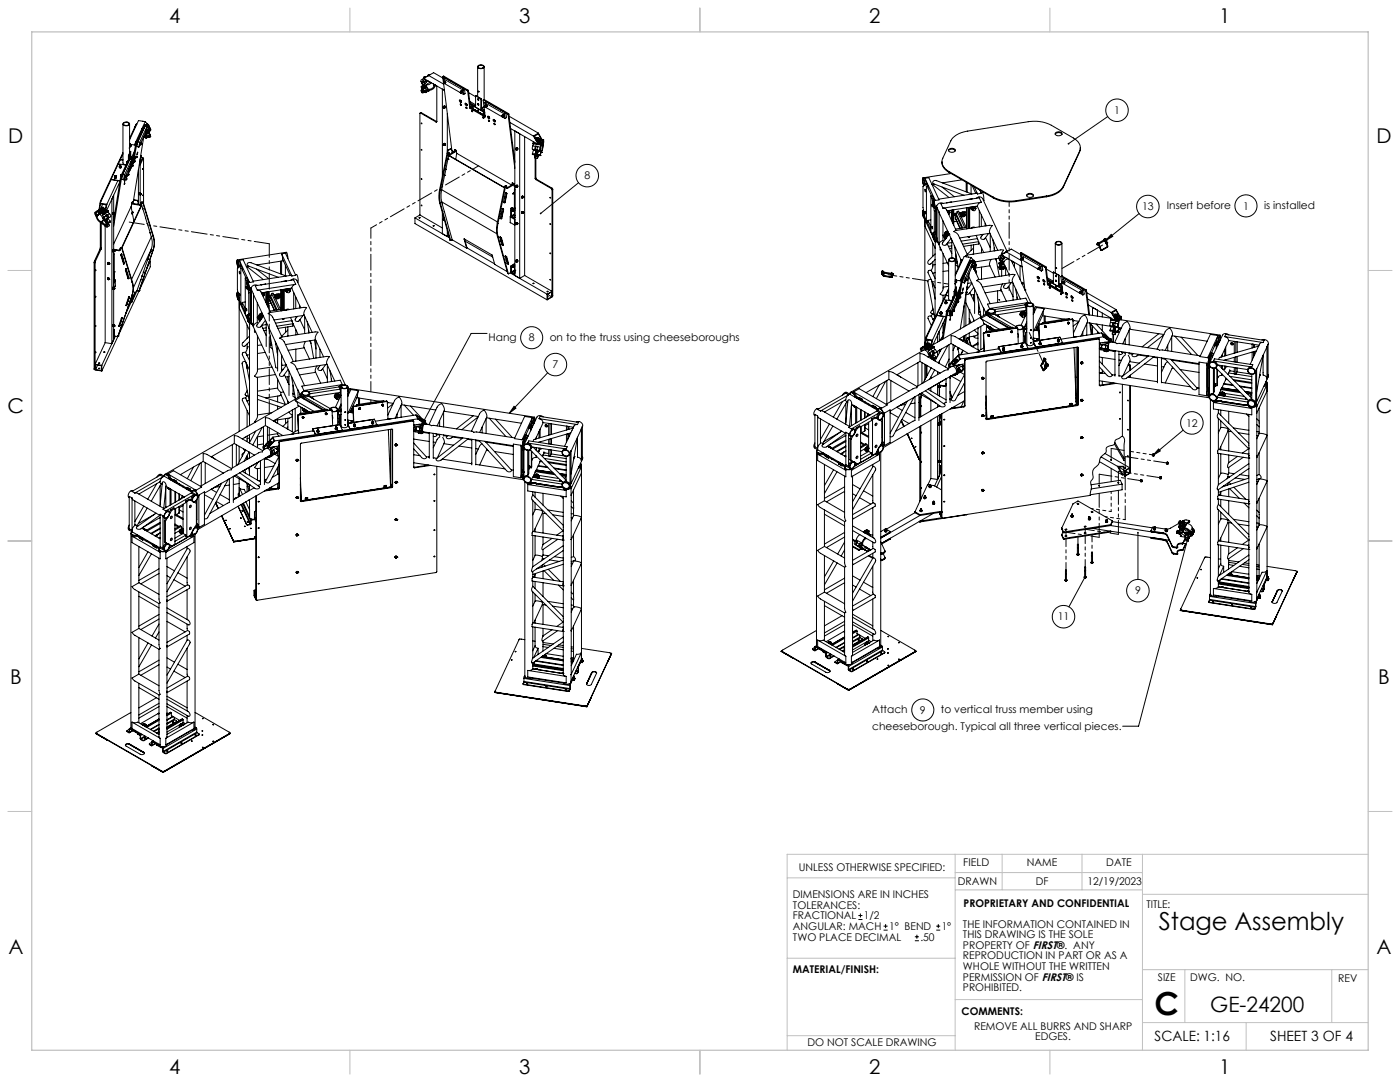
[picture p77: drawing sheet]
<svg xmlns="http://www.w3.org/2000/svg" width="559mm" height="432mm" viewBox="0 0 559 432" stroke-linecap="round" stroke-linejoin="round" font-family="sans-serif">
<defs><g id="words">
<text font-size="12.7" x="460.9" y="405.2">C</text>
<text font-size="9.9" x="462.5" y="371.3">Stage Assembly</text>
<text font-size="8.5" x="483.1" y="404">GE-24200</text>
<g font-size="8.1">
<text x="67.6" y="9.3">4</text>
<text x="207.3" y="9.3">3</text>
<text x="347" y="9.3">2</text>
<text x="486.7" y="9.3">1</text>
<text x="3.3" y="57">D</text>
<text x="549.4" y="57">D</text>
<text x="3" y="164.9">C</text>
<text x="549.1" y="164.9">C</text>
<text x="4" y="272.9">B</text>
<text x="550.1" y="272.9">B</text>
<text x="3.3" y="380.8">A</text>
<text x="549.4" y="380.8">A</text>
<text x="67.6" y="428.4">4</text>
<text x="207.3" y="428.4">3</text>
<text x="347" y="428.4">2</text>
<text x="486.7" y="428.4">1</text>
</g>
<g font-size="5.6">
<text x="460.9" y="415.2">SCALE: 1:16</text>
<text x="507" y="415.2">SHEET 3 OF 4</text>
</g>
<g font-size="4.2">
<text x="444.7" y="45.5">1</text>
<text x="233.3" y="71.6">8</text>
<text x="455.8" y="83.9">13</text>
<text x="465.7" y="83.6">Insert before</text>
<text x="496.2" y="83.7">1</text>
<text x="504.5" y="83.6">is installed</text>
<text x="195" y="136.2">Hang</text>
<text x="211.1" y="136.3">8</text>
<text x="219.4" y="136.2">on to the truss using cheeseboroughs</text>
<text x="220.5" y="147">7</text>
<text x="473.4" y="170.3">12</text>
<text x="453" y="237.2">9</text>
<text x="422.2" y="247.6">11</text>
<text x="348.1" y="284.7">Attach</text>
<text x="367.2" y="284.8">9</text>
<text x="375.5" y="284.7">to vertical truss member using</text>
<text x="348.1" y="291.4">cheeseborough. Typical all three vertical pieces.</text>
<text x="318.8" y="347.7">UNLESS OTHERWISE SPECIFIED:</text>
<text x="384.5" y="345.5">FIELD</text>
<text x="409.9" y="345.7">NAME</text>
<text x="441.6" y="345.7">DATE</text>
<text x="382.3" y="353.3">DRAWN</text>
<text x="413.5" y="353.3">DF</text>
<text x="434" y="353.3">12/19/2023</text>
<text x="316.5" y="358.5">DIMENSIONS ARE IN INCHES</text>
<text x="316.5" y="362.7">TOLERANCES:</text>
<text x="384.6" y="361.9">PROPRIETARY AND CONFIDENTIAL</text>
<text x="457.6" y="362.3">TITLE:</text>
<text x="316.5" y="371.2">ANGULAR: MACH</text>
<text x="316.5" y="366.9">FRACTIONAL</text>
<text x="344.8" y="366.9">1/2</text>
<text x="354.9" y="371.2">1° BEND</text>
<text x="375.9" y="371.2">1°</text>
<text x="384.4" y="370.2">THE INFORMATION CONTAINED IN</text>
<text x="316.5" y="375.4">TWO PLACE DECIMAL</text>
<text x="367.4" y="375.4">.50</text>
<text x="384.4" y="374.4">THIS DRAWING IS THE SOLE</text>
<text x="384.4" y="382.9">REPRODUCTION IN PART OR AS A</text>
<text x="384.4" y="378.6">PROPERTY OF FIRST®. ANY</text>
<text x="316.5" y="388.4">MATERIAL/FINISH:</text>
<text x="384.4" y="387.1">WHOLE WITHOUT THE WRITTEN</text>
<text x="384.4" y="391.3">PERMISSION OF FIRST® IS</text>
<text x="384.4" y="395.6">PROHIBITED.</text>
<text x="462.2" y="391.3">SIZE</text>
<text x="475.1" y="391.3">DWG. NO.</text>
<text x="534.1" y="391.8">REV</text>
<text x="383.8" y="405.1">COMMENTS:</text>
<text x="388.8" y="410.9">REMOVE ALL BURRS AND SHARP</text>
<text x="322.3" y="417.6">DO NOT SCALE DRAWING</text>
<text x="413.2" y="415.2">EDGES.</text>
</g>
</g></defs>
<g fill="none" stroke="#c0c0c0" stroke-width=".4">
<path d="M139.7 3.2v9.5M279.4 3.2v9.5M419.1 3.2v9.5M3.1 107.9h9.6M546.1 107.9h9.5M3.1 215.9h9.6M546.1 215.9h9.5M3.1 323.8h9.6M546.1 323.8h9.5M314.2 350.3h67M381.2 340.9v78.2M381.2 355.1h74.8"/>
<path d="M381.2 348.2h74.8M400 340.9v14.2M431.9 340.9v14.2M456 340.9v78.2M456 356.9h90.1M546.1 340.9h-231.9v78.2M314.2 382.4h67.2M381.2 398.9h74.8M456 387h90.1M472.9 387v21.1M531.6 387v21.1M139.7 419.1v9.6"/>
<path d="M279.4 419.1v9.6M314.2 413.3h67M419.1 419.1v9.6M456 408.1h90.1M497.4 408.1v11"/>
</g>
<path d="M12.7 12.7h533.4v406.4h-533.4z" fill="none" stroke="#c0c0c0" stroke-width=".5"/>
<g fill="none" stroke="#000" stroke-width=".4">
<path d="M168.2 34.4l.2 1M168.2 34.4l.3 .7M168.4 35.8l-.3 .3 .3 .8M168.4 35.8l.3 .6M168.5 35.1l-.1 .2 .3 .2M168.6 35.7h.1M168.6 35.7l-.2 .1M168.7 35.5h.1M168.7 36.4l-.4 .4 .3 .3 .8-.5M168.7 31.6l-.7 .6 .3 1M168.7 31.6l.3 .6M168.8 35.6l-.2 .2 .3 .7"/>
<path d="M168.8 35.6l.3 .6M168.8 35.5v.1M168.8 34.2l-.6 .2M168.8 35.3v.3M168.9 36.4h-.2M169 32.2l.4 .5h-.2M169 32.2l-.7 .5 .2 .7M169.1 36.2l-.2 .2 .3 .2M169.1 34.9l-.6 .2M169.1 35l.4 .2M169.1 34.9h.1M169.1 35.2l-.4 .3"/>
<path d="M169.1 35.1l.3 .2M169.1 35.2h.1M169.2 35.3v.1M169.2 36.5v.1M169.2 36.6h.1M169.2 31.3l-.5 .3M169.2 32.7l-.7 .7 .3 .9M169.2 36.5h.1M169.2 32.7l.3 .7M169.3 31l-.1 .2M169.3 30.7v.3M169.3 30.7l.2 .4"/>
<path d="M169.3 31l.1 .2M169.3 32.5l-.6 .1-.2 .7M169.3 30.7h.1M169.3 34.6h.1M169.4 34.7h.1M169.4 34.8h.1M169.4 34.9h.1M169.4 35h.1M169.4 36.6h.1M169.4 36.7h.1M169.5 34.7h.1M169.5 35.2h.1"/>
<path d="M169.5 36.6l.7-.2-.3 .3zM169.5 35.1h-.1M169.5 35.1h.1M169.5 34.8h.1M169.5 34.9h-.1M169.5 35h.1M169.5 35h-.1M169.5 31.5l.6 1.3M169.7 31.6l.4 .9M169.7 35l-.9 .6M169.7 34.5l-.4 .2-.3-.3 .4 .2M169.8 36.5h.1"/>
<path d="M169.8 36.7h.1M169.8 34.5l-.3 .3-.5-.2M169.8 34.5l-.2 .4-.6-.2M169.8 36.8h.1M169.8 36.9h.1M169.8 34.6l-.4 .4-.3-.2M169.8 34.7h.1M169.9 36.5h.1M169.9 34.7l-.4 .4-.4-.2M169.9 36.5h-.1M169.9 36.6l-.1 .1M169.9 36.7h.1"/>
<path d="M169.9 36.8h.1M169.9 36.9h-.1M169.9 36.9h.1M170 34.3l.6 1.2M170.1 36.4l-.5 .1M170.1 32.8l-.6 .6M170.1 32.5v.3M170.1 32.5h.1M170.1 34.2l.6 1.3M170.2 36.5h.1M170.2 36.5l-.3 .3-.5-.1M170.2 36.5l-.4 .4-.4-.3"/>
<path d="M170.4 30.6l-1.1 .1M170.6 35.5h.1M170.6 35.5l-1.5 .7M170.6 30.4h.1M170.7 30.3l-.1 .1M170.7 36l-1.5 .5M170.8 36h.1M170.8 36h.5M170.9 30.1l-.3 .3M170.9 30.1v.1M171 32.3l-.9 .2M171 29.8v.4"/>
<path d="M171.1 30.1l-2 1.2 8.3 4.8-.8-.5v34.8M171.1 30.1l6 3.5M171.1 30.1l2-1.1 3.7 2.2M171.4 36l-.3 .4-1.6 .2M171.4 29.8l-.4 .1 .1 .2M171.4 29.8l.1 .1M171.5 32.6l.2 .1M172 32.9a2.62 2.62 0 0 0-2.2 1.6 .63 .63 0 0 1-1-.4 .63 .63 0 0 1 .7-.7M172.2 33l-.9 .7-1 .1M173 33.5l.2 .4M173.1 33.5l.6 .4M173.2 33.9a1.84 1.84 0 0 1-2.5 1.6"/>
<path d="M173.2 33.9l.6 .1M173.8 34h.1M173.8 34l-.1 .2a2.59 2.59 0 0 1-2.4 1.8M174.3 34.3v14.2M176.8 30.6l.2 2.3M176.8 30.6l9.7 5.6M177 32.9l.2 .3M177 32.9l3.3 27 1 .7M177 31.4l.1 1.2M177 31.4l7.9 4.5M177 31.4l.6-.4 7.8 4.6M177.1 32.6v.1"/>
<path d="M177.1 30.4l-.4 .2M177.1 33.2h.1M177.1 30.4l9.7 5.6M177.1 30.4l-.3 .2M177.2 32.8l.2 .1-.1 .3M177.2 32.8l-.2 .1M177.2 33.2l7.9 4.5M177.2 33.2h.1M177.2 32.6l-.1 .2M177.2 32.6l.4 .5-.5-.3M177.2 32.5l.3 .2M177.2 32.5l-.1 .1"/>
<path d="M177.2 32.5h.6M177.5 32.7l.2 .4M177.6 33l-.1 .2M177.7 33.1l-.2 .1M177.8 32.5l.1 .4M177.8 32.5l-.3 .2M177.9 32.9l-.4 .3M177.9 32.9l-.2 .2M183.4 39.9h.1a.58 .58 0 0 1 .6 .4 .58 .58 0 0 1-.2 .6l-.4-.4zM183.6 39.9l.6 .8M183.7 36.8l.2 .3zM183.7 36.8l.2 .3"/>
<path d="M183.7 36.8v.1M183.8 36.5h.1M183.9 36.7l.3 .1-.1 .2M183.9 37.1h.1M183.9 36.7l.2 .3M183.9 36.6v.1M184 36.4l-.1 .2M184 36.4l.4 .5-.3 .1M184 36.4l.3 .2M184 36.4l-.2 .1M184.1 37h.3M184.2 36.9l-.2 .2"/>
<path d="M184.3 36.2l.2 .2M184.3 36.2l-.2 .1M184.3 36.2l-.5 .3M184.3 36.6l.1 .4M184.5 36.4l-.1 .6M184.5 36.4l-.2 .2M184.9 35.9l.2 1.8M185.4 35.6l.2 1.8-.5 .3M185.4 35.6l-.5 .3M186.5 36.2l.2 .2M186.7 36.4l.8 6.6M186.8 36l.2 .2"/>
<path d="M186.8 36l-.3 .2M187 36.2l-.3 .2M187 36.2l.8 6.6M187 37l2.8 1.6M189.8 38.2l2.2 1.3M189.8 38.2v4.2M189.8 38.2l2.3 1.2M190.6 26.7v11.9M190.7 26.4a1.47 1.47 0 0 1 2.5 .4 1.44 1.44 0 0 1-1.4 .6 1.44 1.44 0 0 1-1.1-.9zM190.7 39.4l.4 .3v.3zM190.7 39.6l.2 .3zM191 26.4a1.04 1.04 0 0 1 1.2-.5 1.04 1.04 0 0 1 .7 1.1 1.04 1.04 0 0 1-1.2 .4 1.04 1.04 0 0 1-.7-1z"/>
<path d="M191 36.4l.2 .2M192 39.5v4.2M192.1 39.4v4.1M192.1 39.4l-.1 .1M193 39.9l.7 6.7M193 39.9l9.6 5.6M193.3 39.7l-.4 .2M193.3 26.7v13M193.3 39.7l-.3 .2M193.3 39.7l9.6 5.6M49.1 49.5v15.6l1.2 .7M49.2 49.1a1.35 1.35 0 0 1 1.4-.5 1.35 1.35 0 0 1 1 1.1 1.45 1.45 0 0 1-2.5-.5z"/>
<path d="M49.5 49a1.11 1.11 0 0 1 1.2-.2 1.11 1.11 0 0 1 .7 .9 1.12 1.12 0 0 1-1.2 .4 1.12 1.12 0 0 1-.8-.9zM51.6 58.8v.4zM51.7 58.6h.4M51.7 58.1l.4-.1zM51.7 49.5v11.6M51.8 57.5h.2zM51.8 57.5l-.1 .1M51.8 57.5h.1M52 57.5h.1M52 57.5l.1 .1M52.1 57.6h-.4M52.1 57.6v.4"/>
<path d="M52.1 58.3v.3M52.1 57.9l.1 .2M52.1 57.6l2 .3M52.2 58l.1 .1M52.2 58.1l-.5 .1 .4 .1M52.3 58.1l-.2 .2M52.3 58.1l-.2 .5M54 50.3l-.3 .7M54.1 57.7l.4 .1M54.1 57.7l-1.1 6.9M54.2 57.4l-.1 .3M54.2 57.4l.4 .1"/>
<path d="M54.2 57.2h.1M54.3 49.6l-2.6 5.6M54.3 49.6l.3 .1M54.4 56.7l-.2 .5M54.4 56.7h.1M54.5 57.8l-1.1 6.9M54.6 57.5l-.1 .3M54.6 49.6h-.3M55 56.6l.7 .2M55 56.6l-.3 1.9 .7 .2M55.7 57.6v.1M55.7 57.7l.4 .1"/>
<path d="M55.7 57.4v.3M55.7 57.5l.4 .1M55.7 56.8l-.3 1.9M55.8 57.6l-.1 .1M55.8 57.5v.1M55.8 57l-.1 .4M55.8 57l.4 .2M55.9 57.7l-.5 1M55.9 57h-.1M55.9 57l.3 .2M55.9 57h.4M56.1 57.8h.1"/>
<path d="M56.1 57.5v.3M56.2 57.2l-.1 .3M56.2 57.6l-.1 .1M56.2 57.6l.2 .1M56.3 57.1v.2M56.3 57l-.1 .2M56.3 57v.1M56.3 57.1l-.2 .6M56.3 57.1h.1M56.3 57.3h.1M56.3 57.3l-.1 .3M56.3 57.3h.3"/>
<path d="M56.5 57.7h-.1M56.6 57.3l-.2 .4M56.6 57.3v.1M56.6 57.4l-.1 .3zM56.7 51.9h.1M56.8 51.4l-.1 .5M56.8 51.3l-.1 .6M56.8 51.3h.1M56.8 51.3l.2 .1M56.9 48.4h.1M57.4 54.5l-4.5 26.7M57.7 49.8h.4"/>
<path d="M57.7 49.8l-3.5 7.6M57.7 49.8l.4 .1M58 54.7l.3 .3 .4-.2M58 54.7h.1M58 54.7l.3 .4 .4-.2M58 48.5l.7 .8-.7 1.2 .1-.6M58 48.5l-4.4 9.4M58 48.5l-2.7-.4-3.6 7.7M58 53.2l.2 .6M58 54.7l.7 .1M58.1 54.9l.4 .1M58.1 55h.1"/>
<path d="M58.1 53l.3 .8M58.1 54.8l.5 .1M58.1 55l.4 .1M58.1 49.9h.1M58.1 49.9l-3.5 7.6M58.1 54.7h.1M58.2 54.6h.1M58.2 54.6l-.9 .3M58.2 54.6h.3M58.2 54.7l.3 .1M58.2 52.4h.1M58.2 52.4l.3 .1"/>
<path d="M58.2 54.3h.1M58.2 54.3l-.8 .3M58.2 54.6h.6h-.7M58.2 52.1v.3M58.2 54.6h.8M58.2 52.1h.4M58.2 53.8l-.6 .3M58.4 51.7h.1M58.3 51.8l.4 .1M58.3 52.4l-2.1 4.6M58.3 52.6l.2 .4 .6-.2M58.3 52.7l.4 .4 .4-.2"/>
<path d="M58.3 51.7l-.1 .4M58.3 51.7l.4 .1M58.4 52.4l.3 .3 .5-.2M58.4 51.7l-.1 .1M58.4 51.7l.3 .1M58.4 53.8h-.2M58.4 53.8l1.5 .2M58.5 52.9h.1M58.5 53h.1M58.5 55.1h.1M58.5 49.7l.4 .9M58.5 52.7l.4 .1"/>
<path d="M58.5 52.8l.4 .1M58.5 52.9l.3 .1M58.5 53l.3 .1M58.5 52.5h.7M58.5 52.5h.1M58.5 52.6h.1M58.5 54.6h.1M58.5 54.8h.1M58.6 52.6l.4 .1M58.6 52.1l-.1 .4M58.6 52.5h.1M58.6 49.5h.1"/>
<path d="M58.6 52.5l.3 .1M58.6 50.6l-.7-.2-2.9 6.2M58.6 50.6l-2.9 6.2M58.6 50.6l-.1 1.1M58.7 52.4l.4 .1M58.7 52.4l.2 .1M58.7 49.5l.4 .1 .5 .8M58.7 51.8l-.1 .3M58.7 52.3l.2 .1M58.7 49.5l.2 .7M58.7 52.4l-.1 .1M58.7 52.4h.1"/>
<path d="M58.7 54.9h.1M58.7 51.8h.1M58.7 51.8l.1 .2M58.7 54.8h.1M58.8 53.2h.1M58.8 52l-.1 .4M58.8 52h.1M58.8 51.9v.1M58.8 52h.2M58.8 53.2l.3-.2-.1 .3M58.8 50.6h.1M58.8 53h.1"/>
<path d="M58.8 53.1h.1M58.8 50.6h-.2M58.9 50.4l.6 .3M58.9 50.6l.1 .6 .5 .1M58.9 52.9h.1M58.9 53.2l.7 .1M58.9 50.2l.3 .5M58.9 50.2l.6 .1 .2 .4M58.9 52.6h.1M59 54.6h.1M59 52.1v.3zM59 52l-.1 .4"/>
<path d="M59 52.5h-.1M59 52l.1 .1M59.1 52.7h.1M59.1 52.8l.3 .1M59.2 52.5h.1M59.2 52.6h.1M59.2 52.6h-.9l.4 .3 .4-.2M59.2 50.7l.5 .1 .4 .8M59.2 50.7l.3 .6M59.2 53.2l.1 .1M59.2 53.2h.1M59.2 52.5l.2 .4"/>
<path d="M59.3 53.3h.1M59.3 53.2h.1M59.3 53.2v.1M59.3 52.5l.2 .5M59.4 52.9l.1 .2-.2 .2M59.5 51.3a.67 .67 0 0 1 .5 1 .67 .67 0 0 1-1.1 .1M59.6 53.3l.4 .8M59.6 53.3l.3 .7M59.7 54.3l.1 .1M59.8 54.4h.1M59.8 54.3h.1M59.8 54.3h-1.6"/>
<path d="M59.9 54l-.1 .4M60.1 54.4l-.3 .5-.8-.3M167.9 45.1l-.3 .1v40.6M167.9 45.1l6.2 3.6M168.2 49.1l.2 .3zM168.2 45l-.5 .1M168.2 45l6.1 3.5M168.2 45l-.3 .1M174.3 48.5l-.2 .2M176.9 42.8v.1M176.9 57.7v.1M176.9 42.8l.2 .3z"/>
<path d="M176.9 42.8h.1M176.9 42.8l.3 .3M176.9 57.7h.1M176.9 57.7l.3 .3M177 43l.2 .1M177 58h.1M177 42.7l.4 .4M177 57.6l.3-.1-.1 .5h.2M177.1 42.7l.2 .3M177.1 57.6l.2 .3M177.1 57.6h-.2M177.1 42.7l-.2 .1"/>
<path d="M177.1 42.5l-.1 .2M177.1 57.4l-.1 .2M177.1 42.5l.3 .6M177.1 57.4l.3 .6M177.1 42.5l.3 .2v.4M177.1 42.4v.1M177.1 42.4l.3 .1M177.1 42.4h.6M177.1 57.3v.1M177.1 57.3l.3 .2M177.1 57.3h.6M177.2 58h-.2"/>
<path d="M177.3 43h.1M177.3 57.9h.1M177.3 43l-.2 .1M177.3 57.9l-.2 .1M177.3 43.1h.1M177.3 58h.1M177.4 42.5l.2 .4M177.4 57.5l.2 .3M177.6 42.9l-.2 .2M177.6 57.8l-.2 .2M177.7 42.4l.1 .4M177.7 57.3l.1 .4"/>
<path d="M177.7 42.4l-.3 .1M177.7 57.3l-.3 .2M177.8 42.8l-.4 .3M177.8 57.7l-.4 .3M177.8 42.8l-.2 .1M177.8 57.7l-.2 .1M178.5 45.3v15.7M178.7 60l-.1 .2M178.7 60l.2 .1M180.2 59.1l-1.5 .9M180.3 59.3l-1.4 .8M181.4 59.8l.7 .4"/>
<path d="M181.4 59.8l.1 .6M181.5 59.7l-.1 .1M181.8 59.8v.5M183.8 41.7l.2 .2zM183.9 40.1l.2 .3-.1-.3M185.7 41.2h.1a.55 .55 0 0 1 .6 .3 .55 .55 0 0 1-.3 .7l-.4-.5zM185.9 41.2l.5 .8M186.1 42.9l.1 .3zM186.3 41.6v.1M187.5 43l.2 .3M187.5 40.5l2.3 1.3M187.6 41.1l2.2 1.2"/>
<path d="M187.6 41.6l5.9 3.3M187.7 43.3l5.8 3.3M187.8 42.8l.1 .2M187.8 42.8l-.3 .2M187.8 42.8l.3 .3M187.9 43l.2 .1M187.9 43l-.2 .3M187.9 43l5.7 3.4M188.1 43.1h.1M188.1 43.1l.5 .3M188.5 42.4l.3 .6zM188.6 43.5l.6 .3"/>
<path d="M188.6 43.4l.6 .4M188.7 43.3l-.1 .1M189.2 43.8h.1M189.2 43.7l.6 .4M189.8 44.1h.1M189.8 44.1l2.2 1.3M189.8 44l.5 .4M189.8 44v.1M189.8 42.4h.1M189.8 42.3h.1M189.8 42.2v.1M190.3 44.4h.1"/>
<path d="M190.7 41.6l.3 .2zM190.8 43.9l.1 .2M190.9 44.6v.2M190.9 44.6l.6 .5M190.9 44.6v.1M190.9 44.1h.1M191 40h.1M191.5 45h.1M192 45.3v.1M192 45.4l.6 .3M192 45.3l.5 .4M192.1 43.6l-.1 .1"/>
<path d="M192.1 43.6l1.3 .8M192.3 43.3l-.2 .3M192.3 43.3l1 .6M192.5 45.7l.6 .3M192.6 45.7h.1M192.8 46.8l.1 .3zM192.9 42.8l-.8 .2M192.9 42.7l.1 .1M192.9 45h.1M193.1 46h.1M193.1 46l.5 .2M193.1 46l.5 .3"/>
<path d="M193.1 45.9v.1M193.2 42.5l-.3 .3M193.2 42.7l-.9 .6M193.5 41l7.9 4.5M193.5 41l.2 1.1M193.6 42.5l.1 .2zM193.6 42.5l.1 .3 .3-.2M193.6 42.5h.1M193.7 42.1v.1M193.7 46.6h-.2M193.7 42.3l.3 .1-.1 .3M193.7 42.1v.3"/>
<path d="M193.7 42.1h.2M193.7 42.3l.3 .4M193.7 42.3l-.1 .1M193.7 42.7l7.9 4.6M193.9 42.1l.2 .6M193.9 42.1l.2 .2M193.9 42.7h.2M194 42.6h.1M194 42.7h.1M194.1 41.9l.3 .3M194.1 41.9l-.4 .2M194.1 41.9l-.2 .2"/>
<path d="M194.1 40.6l-.6 .4M194.1 42.3l.1 .4M194.2 42.7h-.1M194.4 42.2l.1 .3-.3 .2M194.4 42.2l-.3 .1M194.6 46.5a.55 .55 0 0 1 .7 .2 .55 .55 0 0 1-.1 .7zM194.9 46.4l.5 .8M195.3 46.7v.1M196.9 47.7h.1a.58 .58 0 0 1 .6 .3 .58 .58 0 0 1-.2 .7l-.5-.5zM197.1 47.7l.6 .8M197.2 49.4l.2 .3zM197.4 47.9l.2 .2"/>
<path d="M197.4 47.9l.1 .1M200.3 46.4l.2 .2M200.3 46.4h.1M200.3 46.4l.2 .2zM200.4 46v.1M200.4 46.2l.4 .2-.2 .2M200.4 46.6h.1M200.5 46.2h-.1M200.5 46.2l-.2 .1M200.6 46h-.2M200.6 46l.3 .3M200.6 46.6h.1"/>
<path d="M200.7 46.6l.1-.3-.4-.1a.31 .31 0 0 1 .4-.1 .31 .31 0 0 1 .1 .5M200.7 46.6h.2M200.9 46.3v.3M200.9 45.8l.3 .3M200.9 45.8l-.5 .2M200.9 45.8l-.3 .2M200.9 46.6h-.1M201.2 46.1l-.3 .5M201.2 46.1l-.3 .2M201.4 45.5l.6-.4 .2 1.8-.6 .4M201.4 45.5l.2 1.8M202.6 45.5l.2 .3"/>
<path d="M202.8 45.8l2.7 21.4M202.9 45.3l.2 .2M202.9 45.3l-.3 .2M203.1 45.5l-.3 .3M203.1 45.5l2.4 19.2M203.2 46.4l11.7 6.7M203.5 48.9l9.4 5.4M203.8 51.3l11.1 6.4M205.5 52.2l1.9 1.2v57.7l-1.9-1.2zM205.8 59.5l.3 .2M205.8 59.5v.1M205.9 59.4h.3l-.1 .3"/>
<path d="M206 59.2v.1M206 59.2l-.1 .2M206 59.2a.31 .31 0 0 1 .4 .2 .31 .31 0 0 1-.3 .4M206 59.3l-.2 .1M206.1 59.3v.5M206.1 59.7h-.2M206.1 59.3l-.1 .1M206.2 59.1l-.2 .1M206.2 59.1l.2 .3M206.2 59.8h.1M206.3 59.6l-.2 .1M206.4 59.4v.4"/>
<path d="M206.4 59.8h-.1M206.4 59l.3 .3M206.4 59l-.4 .2M206.4 59l-.2 .1M206.7 59.3l-.3 .5M206.7 59.3l-.3 .1M209.4 54.5v55.4M212.6 58.2l-.1 1.3 1.1 .3M212.6 58.2l1.1 .2M212.8 57.4l-.2 .8M212.8 57.1v.1M212.8 57.4l3.1 .5"/>
<path d="M212.8 57.2v.2M212.8 57.1l1.4 .2M212.8 57.2l1.6 .2M212.9 59.9l-.4 1.4M212.9 54.3l2 3.4M212.9 59.9l.9 .2M213 59.9h-.1M213 59.9l.8 .1M213 56.6l-.2 .5M213.1 59.7l-.1 .2M213.2 54.4l1.7-.9 1.7 2.9M213.2 54.4l1.7 3 1.7-1"/>
<path d="M213.2 54.4l1.1 .7M213.7 59.1v.1M213.7 58.4l.9 .2M213.7 58.4l-.1 1.3 .2-.2M213.8 59.5v.5M213.9 58.6h.7M213.9 58.6a.6 .6 0 0 0-.2 .7 .6 .6 0 0 0 .7 .4M214 58.3v.2M214.1 55.9h.1M214.1 55.5l.1 .1M214.1 55.5v.5M214.1 55.6l.2-.3a.41 .41 0 0 0 .4 .4 .41 .41 0 0 0 .4-.5l.1 .6"/>
<path d="M214.1 55.6h.1M214.2 55.6l.4 .3M214.2 55.6v.3M214.2 55.6a.66 .66 0 0 0 1.1-.1l.1 .2M214.2 55.4l-.1 .1M214.2 55.9h.4M214.2 55.9v.4M214.3 55.4l.4 .3 .4-.3M214.3 55.4h.1M214.3 55.2v.3M214.4 56.5l.5 .1M214.4 55.1h.7z"/>
<path d="M214.5 55a.31 .31 0 0 0 .3 .4 .31 .31 0 0 0 .3-.4h-.2M214.6 60a.39 .39 0 0 1-.4 .4 .39 .39 0 0 1-.4-.4M214.6 55.9l.3 .1M214.6 58.6l-.2 1.3 1.2 .1M214.6 59.9v.1M214.6 58.6l1.1 .1M214.9 53.1l2 3.5-2 1.1M214.9 53.1l-2 1.2M214.9 56v.6M215.1 55.4h.1M215.1 55.2v.3M215.2 55.8l-.6 .1"/>
<path d="M215.2 55.8l-.3 .2M215.2 57.5l.7 .1M215.2 55.3h.1M215.4 55.9a.6 .6 0 0 1-.1 .8 .6 .6 0 0 1-.8 0M215.4 55.7v.6l-.5 .3M215.4 55.7l-.2 .1M215.4 55.7l1.2 .7M215.6 56.2l-.2 .4-.8 .2M215.7 59.1v.5zM215.9 57.9l-.2 .8M215.9 57.6h.1M215.9 57.6v.3"/>
<path d="M216.1 56.9l-.2 .7M216.2 57.7h.5M216.2 57.5l.7 .1M216.3 56.9l-.1 .3zM216.3 57.4h.4M216.4 55.8h.3M216.7 57.7l-.2 1.7-.5 .9M216.7 57.4l-.1-.2-.3 .2-.8 2.6 .2-1.3M216.7 55.8h.1M216.7 56.1v.2M216.7 56.1h.3M216.7 55.8l-.1 .3"/>
<path d="M216.7 55.8v.3M216.7 56.2l.2 .1M216.9 57.6l-.3 1.9-.6 1.4M216.9 56.6l-.1 .6zM216.9 56.3l.1 .6-.3 .5M216.9 56.3l-.2 .1M216.9 57.6l-.2 .1M378.7 59.6a1.53 1.53 0 0 1 2.6 .6 1.55 1.55 0 0 1-2.7-.4zM421.2 53.6a1.73 1.73 0 0 1 2.7 0M421.3 53.1a1.51 1.51 0 0 1 2.6 .5 1.52 1.52 0 0 1-2.7-.4zM431.2 58.9l-.3 1.8M442.1 46.5l-15.6 10.9"/>
<path d="M44.3 71.7l3.6 .5M44.3 71.6v.1M44.3 71.6l3.6 .5M44.3 71.7l-4.3 9.4M45.7 70.6l.4 .3M45.7 70.9v.3M45.7 70.6v.6M45.7 71.2h.4M45.7 70.6h.1M45.8 70.5l-.1 .2M45.8 70.2v.4M45.9 70.3v.4"/>
<path d="M45.9 70.1v.2M46.1 70.9v.3M46.1 70.1h.1M46.2 70.1h.1M46.2 70.1l-.3 .2M46.2 70.5a.31 .31 0 0 1-.1 .5 .31 .31 0 0 1-.4-.3M46.2 70.6l-.3 .1M46.2 70.5l-.3 .2M46.2 70.2v.4M46.3 70.6l.1 .2M46.4 70.8l-.3 .1M46.4 70.8l-.3 .4"/>
<path d="M47 72.1l-4.3 9.4M47.2 65.4l-2.9 6.2M47.2 65.4l3.1 .5M47.6 66.6l.3 .1M47.6 66.5v.1M47.6 66.6l.3 .4M47.7 66.4h.1M47.8 66.3l-.2 .2M47.8 66.4v.1M47.8 66.4h.1M47.8 66.3l.1 .3 .3-.2M47.8 66v.5"/>
<path d="M47.8 65.9l.4 .1M47.8 72.6l-5.9 12.7M47.9 65.9h-.1M47.9 66.7v.3M48 63.7l1.1 .2M48 63.6v.1M48 63.6l1.1 .2M48 63.7l-.8 1.7M48.1 65.9l.1 .1M48.2 70.3h.1M48.2 66.3a.31 .31 0 0 1-.2 .5 .31 .31 0 0 1-.4-.3M48.2 66.4l-.4 .1"/>
<path d="M48.2 66.3v.1M48.2 66v.4M48.2 70.4l.4 .1M48.2 70.4l-2.4 14.8M48.3 69.7h.1M48.3 66.6l-.4 .1M48.3 67h-.4M48.3 69.7l-.1 .6M48.3 69.7l-.1 .5M48.3 70.1l-.1 .3M48.3 70.1l.3 .1M48.3 66.4h.1"/>
<path d="M48.3 66.6v.4M48.3 69.7h.2M48.4 66.4l-.1 .2M48.4 66.4l-.1 .6M48.6 70.5l-3.2 19.8M48.6 70.2v.3M48.9 69.7l.8 .2M48.9 69.7l-.3 1.8 .8 .3M49.1 61.4l-1.1 2.2M49.1 60.9l-9 19.3M49.6 70.7h.1M49.6 70.8l.4 .1"/>
<path d="M49.7 70.6l-.1 .2M49.7 70.6l.3 .1M49.7 69.9l-.3 1.9M49.7 73l-.1 .6zM49.8 73.1l-.1 .3zM49.8 70.2l-.1 .4M49.8 70.2l.3 .1M49.8 70.8l-.4 1M49.8 70v.2M49.8 70l.4 .1M50 71.3l-.3 1.2zM50 65.7v.1"/>
<path d="M50 70.7v.2M50.1 70.8l-.1 .1M50.1 70.3l-.1 .4M50.1 70.7l.3 .1M50.2 70.7l-.2 .1M50.2 70.7h.1M50.2 70.1l.1 .2M50.2 70.1l-.1 .2M50.2 70.4v.3M50.2 70.3l.3 .1M50.3 70.3l-.1 .4M50.3 70.3h.1"/>
<path d="M50.3 70.3l-.1 .1M50.4 70.7v.1M50.5 70.4l-.1 .4M50.5 70.4l.4-.9-.4 1.1M50.5 71.2l-.1 .6zM50.5 70.4l-.1 .3zM50.6 71.4l-.1 .3zM50.6 64.9h.1M50.6 64.9l.1 .1M50.7 64.4l-.1 .5M50.7 64.4h.1M50.8 64.4h.1"/>
<path d="M50.8 64.4l-.2 .5M51.1 69.5l.1 .1M51.1 69.6h.1M51.3 62.1h.1M51.3 62.1v1.6M51.3 69.5l-.1 .5zM51.4 69.6l-.1 .3zM51.4 68.1h.1M51.4 62.1v1.3M51.4 68h.1M51.4 67.9v.2M51.5 67.2l-.4 2.3"/>
<path d="M51.6 67.5v.1M51.6 67.6h.1M51.6 67.6l-.2 .4M51.8 61.8l-.1 .6zM51.8 67.2h.1M51.8 62.5l.4 .1M51.8 62.5l-3.5 7.6M51.9 67.1h.1M51.9 67.1l-.1 .1M51.9 66.4l-.1 .1M51.9 62v.3zM52 66.7h.1"/>
<path d="M52 66.6v.1M52 66.7l.7-1.3-1.4 2.9 .1-.2M52 66.7l-.4 .9M52 66.7l-.1 .4M52.1 65.4h.1M52.1 65.5h.4M52.1 65.2v.3M52.1 65.3l.4 .1M52.1 65.2l.4 .1M52.2 60.4v2.1M52.2 60.4l-.8 1.7M52.2 60.4l-.9 1.7"/>
<path d="M52.2 65.3l-.1 .2M52.2 62.6l-.1 1M52.2 66.4h.1M52.2 62.6l-3.6 7.6M52.2 64.8l-.1 .4M52.2 66.3h.1M52.2 65.5v.1M52.2 64.8l.4 .2M52.2 65.6l-2 4.5M52.3 64.7l-.1 .1M52.3 64.7v.2M52.3 64.7l.4 .1"/>
<path d="M52.4 65.8h.1M52.5 65.8h.1M52.5 65.8l-.3 .5M52.5 65.5h.1M52.5 65.3v.2M52.6 63.7l-2.9 6.2M52.6 63.7l-.8-.2-2.9 6.2M52.6 64.9l-.1 .4M52.6 65l-.1 .5M52.6 65.4h.2M52.6 65.4h.1M52.6 65.4l-.1 .1"/>
<path d="M52.6 65.5h.1M52.6 65.4l-.1 .4M52.7 64.8v.2M52.7 64.8l-.1 .1M52.7 64.8h.1M52.7 65.1l-.1 .3M52.7 65l.3 .1M52.7 65h.1M52.7 65l-.1 .4M52.7 64.5v.3zM52.7 65v.1M52.8 64.7l-.1 .2"/>
<path d="M52.8 64.7l-.1-.4-.1 .5M52.8 64.9h.1M52.9 64.9h.1M52.9 64.9l-.1 .1M52.9 65.4h-.1M52.9 64.8l.4 .1M52.9 64.8l-.1 .2M53 65.1l-.2 .3M53 65.1h.1M53 64.7l-.1 .2M53 65.9l-.2 .6zM53 65.1l-.1 .3z"/>
<path d="M53 64.6l-.1 .2M53 64.6l.4 .1M53.1 66l-.1 .4zM53.3 79.8l1.7 .3M53.3 79.7l1.7 .3M53.3 64.9l-2.1 4.7M53.3 62.5l-.9 2.2 .2-1M53.4 64.7l-.1 .2M53.4 61.9l-.9 1.9M53.7 60.3l-1.5 3.3v-.6M53.8 64.1l-.1 .6zM53.9 64.3l-.1 .3z"/>
<path d="M54.1 62.4l-.3 1.2zM54.6 62.3l-.1 .6zM54.7 62.5l-.1 .3zM54.9 60.7l-.3 1.1zM55 80l.2 .3M55 80v.1M55.2 67.8v13.8M55.5 77.6h.1M55.5 77.3v.3M55.5 77.3h.4M55.5 77.6l.5 .1M55.6 76.9l-.1 .4"/>
<path d="M55.6 76.9l-.1 .7M55.6 76.9l.4 .1M55.9 77.3l.1 .4M56 77.7h.1M56 63.4v13.6M56 77.7v4M56 77l-.1 .3M56 77h.1M56 77.5h.3M56.1 77v.2M56.1 77l-.1 .7M56.1 62.7h.1"/>
<path d="M56.1 77.6h.2M56.1 62.7h.2M56.1 77.6l-.1 .1M56.1 77.2v.4M56.1 77.2h.1M56.1 77.2h.2M56.1 62.6h.2M56.1 62.2v.1M56.1 62.3h.1M56.1 62.3h.2M56.3 77.5v.1M56.3 62.7h.1"/>
<path d="M56.3 77.3v.2zM56.3 77.2v.3M56.3 62.3v.3M56.3 77.2l.1 .1M56.3 62.3l.1 .1M56.4 62.4l-.1 .3zM56.8 63.1h.4M56.8 63.1l-.8 1.8M57 67.2v.4zM57 77.7v.4zM57.2 63.1l.1 18.1M57.2 63.1l-1.2 2.7"/>
<path d="M175.5 75.7l-.3 2.3 .3 2.9M175.5 75.7l.3 .1M175.8 75.8l-.3 2 .3 3.3M176.3 75.7l-.3 3.4 .3 1.5M176.3 75.7l22.3 12.9M176.6 73.9v.1M176.6 74l-.3 1.7M177.4 70l-.8 3.9M177.4 70h.1M177.5 69.9l-.1 .1M177.5 70h.1M178 67.5v.1"/>
<path d="M178 67.6l-.5 2.3M178.5 61.1l.3 .2M178.5 61.1l-3 14.6M178.6 61l-.1 .1M178.6 61l.3 .1M178.6 60.2l.1 .1M178.6 60.2v.8M178.7 60.3v.6M178.8 61.3l-3 14.5M178.8 63.6l.4-1.4 22.2 12.8M178.8 63.5h.1M178.8 63.5l-.8 4"/>
<path d="M178.9 60.1l-.2 .2M178.9 61.1l-.1 .2M178.9 61.1l.3-.1v.8l.4 .1M178.9 60.8h.1M178.9 60.8l.3 .2M178.9 60.8l-.3 .2M179.3 62.1h.1M179.3 61.7l.3 .2M179.3 61.7h-.1M179.4 62.1l-.3 .1M179.4 62.1l22 12.8M180.4 60v1.1"/>
<path d="M180.7 60.3v.6M182.1 60.1l-2.8 1.6M182.1 60.1h.1M182.1 60.2l.3 1 21.9 12.7M182.2 60.4l-2.6 1.5M182.3 61.1l-.4 2.5M201.3 79h.1M201.4 78.7v.3M201.5 78.7v.3M201.5 74.4l.3 .2M201.5 74.4l-3 14.6M201.6 74.3l-.1 .1"/>
<path d="M201.6 74.3l.3 .1M201.8 76.9l.3 .2M201.8 74.6l-3 14.5M201.8 76.9l-.7 3.9M201.8 76.8l.4 .3M201.8 76.8h.1M201.9 74.4l-.1 .2M201.9 74.1h.1M201.9 74.1l.3 .2M201.9 74.1l-.3 .2M201.9 76.8l-.1 .1M201.9 76.8v.1"/>
<path d="M202.1 77.1l.1 .2M202.1 74.3l.2 .8h.3M202.1 74.3l-.2 .1M202.2 77.3l-.9 3.6M202.2 77.1l.1 .2M202.2 77.1h-.1M202.2 75h.1M202.3 77.3h-.1M202.3 77.3l-.7 3.5M202.3 75l.3 .1M204.4 73.1l.1 .6M204.5 73l-.1 .1"/>
<path d="M204.6 73l.5 .4M204.6 73l-.2 .1M204.8 73.1v.5M205 77.3h.1M205.1 73.4l-2.8 1.6M205.1 73.4h.1M205.1 77.1h.1M205.1 77.1l.2 .1M205.1 73.4l.3 1.1M205.2 73.7l-2.6 1.4M205.3 76.9l-.2 .4M205.3 75.7v11"/>
<path d="M205.3 75.7h.2M205.3 77.3h-.2M205.4 74.5h.1M205.5 75.4l-.2 .3M205.5 75.4h.1M205.8 74.4l.2 .2zM205.8 74.4l.3 .2M205.8 74.4v.1M205.9 74.6l.1 .1M206 74v.1M206 74l.2 .1M206 74.3l.2 .3"/>
<path d="M206 74.1l-.1 .2 .4 .1-.2 .2M206 74.1a.3 .3 0 0 1 .4 .2 .3 .3 0 0 1-.3 .3M206 74.2v.1M206 74.2l-.2 .1M206.1 74.6l-.1 .1M206.2 74.6l.2 .1M206.2 74.1l.2 .3M206.2 74.6l-.2 .1M206.4 74.4v.3M206.5 73.9l.2 .4M206.5 73.9l-.5 .1M206.5 73.9l-.3 .2"/>
<path d="M206.7 74.3l-.3 .4M206.7 74.3l-.3 .1M208.1 78.7l.2 .1M208.1 78.7l.3 .3M208.3 78.8l.1 .1M208.3 78.4h.2M208.3 78.4l-.2 .3M208.4 78.9l.2 .1M208.4 78.6v.3M208.4 78.6l-.1 .2M208.4 78.9v.1M208.5 78.4l-.1 .2"/>
<path d="M208.5 78.9h.1M208.5 78.8h.1M208.5 78.5h.1M208.5 78.8v.1M208.5 78.5l.1 .1M208.6 78.6h.1M208.6 79h-.2M208.6 78.4h-.1M208.6 78.4l.2 .1M208.6 78.4l-.2 .2M208.7 78.6h.1M208.7 78.3l.1 .2"/>
<path d="M208.7 78.3l-.4 .1M208.7 78.3l-.1 .1M208.8 78.6h.1M208.8 78.5v.2M208.8 78.7l-.2 .3M212.5 61.3v.4l1.1 .1M212.5 61.3l1.1 .2M213.4 62.3v.7l1.1 .1M213.4 62.3l1.2 .2M213.5 62.1l1.1 .2M213.5 62.1l-.1 .2M213.6 61.8l-.1 .3"/>
<path d="M213.6 71.2l.3 .5M213.6 63v8.2M213.6 61.5l.1 .3M213.7 61.6l.7 .2M213.7 61.7v.1M213.7 61.8h.1M213.7 61.6v.1M213.7 61.6l.7 .1M213.8 60.9l.4 .2 .4-.2M213.8 60.1l.3 .4zM213.8 60.9l-.2 .6M213.8 60.9l.1 .2"/>
<path d="M213.9 61.1l-.2 .5M213.9 61.1l.2 .3h.4l-.6-.3M213.9 61.2h.1M213.9 60.9l.2 .2M213.9 60.9l.2 .3M213.9 61l.7 .2M213.9 61.2v.1M213.9 71l.3 .5M213.9 63v8M213.9 61.1h.1M213.9 71.7l6.2 3.5M213.9 71l-.3 .2"/>
<path d="M214.1 60.4v.1M214.1 61.1v.1M214.2 71.5l-.3 .2M214.2 71.5l6.1 3.6M214.5 61.6l-.1 .4 1.1 .1M214.5 61.6l1.1 .2M214.6 60l-.3 .3-.5-.3M214.6 61.1l-.5 .1M214.6 60.8v.2M214.6 60.3l-.3 .3-.4-.1 .4 .2 .3-.3M214.6 60.5l-.2 .3-.5-.3M214.6 60.5l-.3 .4-.4-.3"/>
<path d="M214.6 61l-.5 .1M214.6 61l-.1 .6M214.6 62.3v.2M214.7 60.6l-.3 .4-.5-.3M214.7 62l-.1 .3M214.8 62.2v.1M214.8 62.3l-.3 .8 .1-.6M214.9 62l-.1 .2M215.6 61.8v.3M215.6 62.1h.1M216 60.4l-1.4-.2-.5 .3M216 60.4l-.4 1.4"/>
<path d="M216 60.9h.1M216 60.8h.1M216 60.8l-.4 1.3M216 60.3v.1M216 60.3l-1.4-.2-.5 .3M216 60.8v.1M219.5 78.7l.2 .4zM220.1 75.2l.2 .5M220.3 75.1l.3 .5M220.3 75.7v42.8l-1.9 1.2M220.3 75.1l-.2 .1M220.6 75.6l-.3 .1"/>
<path d="M220.6 75.6v42.4M230.9 72.9l-15.1 12.3M368.3 71l.6 1.3v1.8l-.6-1.6zM368.4 71.2l.4 .9 .1 1.7a1.4 1.4 0 0 1-.6-1.8zM369.2 71.2l.4 2.1M369.2 75.5l.2 1.1zM369.2 71.2l1.5-.3 4.1 8.9-1.5 .2M369.2 71.2l4.1 8.8M369.3 73.4l.5 1M369.3 73.4l.6-.1 .5 1M369.3 73.4l-.9 1v8.4l.9 4.9 .5 1M369.6 73.3v.1"/>
<path d="M369.8 74.4v14.3M370.4 74.3v.7l1.4 3.1M370.4 74.3l-.6 .1M371.5 78.2v14.3l.5 1M371.5 78.2l.5 1M371.5 78.2l.6-.1 .5 1M372 79.2l.9 4.9M372.1 73.6l6.7 5.2M372.4 79.8l.6 1.4a1.16 1.16 0 0 1-.1 1.7l-.5-1.7zM372.5 79.8l.6-.1 .2 .3M372.6 79.1l-.6 .1M372.6 79.1l.1 .7"/>
<path d="M373 73.5l-1 .1M376 64.6a4.5 4.5 0 0 0 2.8 4.2M376 74.6l4.9 3.9M378.6 60.1a1.73 1.73 0 0 1 2.7 0M378.8 68.4v.4M378.8 68.4l17.7 10.3M378.8 68.8l17.7 10.2M379.6 69.3l-11.2 1.7M384 71.8l-7.9 1.2M385.7 72.7v3.9M386 73v3.7M386.2 79.6v.1"/>
<path d="M387.6 73.9v3.4M387.9 79.3v.1M387.9 79.3l-1.7 .3M387.9 79.3l.1 .1M387.9 77.4l-14.1-5.3a.91 .91 0 0 0-1.2 0 .91 .91 0 0 0-.1 1.2l12.2 4.6M388.1 74.1l1.4 3.1M388.9 74.6l1.3 2.8M389.7 79.1a1.62 1.62 0 0 1 2.5 .1l9.7 21M390.2 77.4l-.3-.3-15.2 2.4M391.1 75.9l.6 1.3-1.5 .2M391.5 76.9l.6-.1 .3 .5 .3 1.5-.2 1.1M392.5 79.9h.1"/>
<path d="M396.5 78.7a14.8 14.8 0 0 0 9.2 1.4M396.5 79a14.8 14.8 0 0 0 9.2 1.4M396.5 78.7v.3M409.8 78.1a1.73 1.73 0 0 1 2.7 0M410 77.5a1.47 1.47 0 0 1 2.4 .7 1.46 1.46 0 0 1-1.4 .6 1.46 1.46 0 0 1-1.2-1.1zM417.7 78.2l-12 1.9M417.7 78.2v.3M417.7 78.5l-12 1.9M424.4 74.3a8.7 8.7 0 0 1-6.7 3.9M424.4 74.6a8.7 8.7 0 0 1-6.7 3.9M424.4 74.3v.3M430.9 60.4a4.1 4.1 0 0 0-2.5-5.3l-8.8-5.1a14.8 14.8 0 0 0-9.2-1.4l-24.1 3.7a9 9 0 0 0-6.8 3.9l-3.2 6.9a4.1 4.1 0 0 0 2.5 5.3"/>
<path d="M430.9 60.4v.3M430.9 60.4l-6.5 13.9M430.9 60.7l-6.5 13.9M38.1 85.1l.4 .6zM38.3 86.1l.1 .3a3.1 3.1 0 0 0 2.1 2.5M38.3 86.1l.4 .1M38.3 84.8a.65 .65 0 0 0-.5 .8 .65 .65 0 0 0 .8 .4l.2-.1M38.4 86l-.1 .1M38.5 84.4l-.5 .3M38.5 84.4h.3M38.7 86.2a2.15 2.15 0 0 0 1.8 2.2M38.8 84.5l-.5 .3"/>
<path d="M38.8 84.2v.1M38.8 84.3l-.3 .1M38.8 84.3v.2M38.8 84.2l.5 .4M38.8 85.9a1.25 1.25 0 0 1 1.4-.2 1.25 1.25 0 0 1 .7 1.2 .62 .62 0 0 0 .3 .8 .62 .62 0 0 0 .8-.2l-.5-.9M39.1 85.8l.2 .1M39.3 85.9l-.6 .3M39.3 85.5h.1M39.3 85.5l-.6 .5M39.3 85.5l-.5 .4M39.4 85.5l-.1 .4M39.4 83.9l-.6 .3"/>
<path d="M39.5 85.5h-.1M39.9 99.4h.4M39.9 99.4l-2.2 4.8M40 81.1l2.7 .4M40 81.1l-.7 3.8 2.6 .4M40 98.8l-.1 .6M40 98.8l.4 .1M40 80.7v.2M40 88.7v10.1M40 80.7h.1M40.1 81.4l2.3 .4-.6 3.2-2.3-.3zM40.1 84a.9 .9 0 0 0 .9 .6 .9 .9 0 0 0 .8-.6"/>
<path d="M40.1 80.2l-.1 .5M40.1 80.2h.3M40.2 85.1l.8 .4M40.3 83.7a.78 .78 0 0 0 .6 .8 .78 .78 0 0 0 .9-.5l-.1-.3M40.3 83.3l.2 .9M40.3 83.3l.1 .1M40.3 99.4l-2.2 4.9M40.4 83.3v.1M40.4 83.4l.5 .3M40.4 83.4l.1 .2M40.4 83.3a.65 .65 0 0 0 1.2 0M40.4 98.9l-.1 .5"/>
<path d="M40.4 88.9v10M40.5 83.2l-.2 .1M40.5 88.9h.1M40.5 84.2l.7 .1M40.5 83.6l.4 .1M40.5 83.6v.6M40.5 88.4h.2M40.5 88.9l1.2 .8M40.6 88.9l.6 .5M40.6 83l-.2 .3M40.6 83.2l.3 .2 .5-.2M40.6 83.2h.1"/>
<path d="M40.6 83.1l.2 .3 .6-.1M40.6 82.9v.3M40.7 88.4l1.1 1.2M40.7 82.8l.6 .1-.3 .1zM40.8 82.7a.3 .3 0 0 0 .2 .5 .3 .3 0 0 0 .3-.4l-.1-.1M40.9 83.7h.3M41 85.5v.1M41 81.5l-1.5 3.2M41 85.8l.5 .8M41 85.6v.2M41.2 83.7v.6M41.4 83l.2 .3"/>
<path d="M41.4 83.1v.2M41.4 82.9v.3M41.4 83.2h.1M41.4 83.6l-.5 .1M41.4 83.6l-.2 .1M41.4 85.3l-.4 .2M41.5 83.1h.1M41.5 87.8l-1 .6M41.5 85.3l-.5 .3M41.6 83.3l-.2 .3M41.6 83.3l.1 .2M41.6 89.9l.6 .3"/>
<path d="M41.7 89.9h.1M41.7 89.7v.1M41.7 89.7l.5 .4M41.7 83.5v.5l-.5 .3M41.7 83.5l-.3 .1M41.7 87.8l-1 .6M41.8 89.6l.1 .3h-.2M41.8 85.3l-.8 .5M41.9 89.9h.1M41.9 88.1l.3 .3 .5-.2 .5 .5M41.9 87.9l.6 .4M41.9 88l.1 .3h.5"/>
<path d="M42 88.3l.6 .8M42 89.9h.1M42 87.7l.6 .3M42 87.7l.6 .4M42 87.8l.3 .4 .5-.3M42 90.2v46.5M42 89.9l.7 .7-.1-.6M42 87.7l.6 .2M42.1 87.6l.6 .1M42.2 86.1a.6 .6 0 0 1 .9 .1 .6 .6 0 0 1-.3 .9M42.3 89.7l.1 .2M42.3 88.7h.2"/>
<path d="M42.3 86.1l.5 1.1-1 .6M42.3 85.9v.1M42.3 86.1l-.8 .5M42.4 89.9l.2 .1M42.4 88.9h.1M42.4 88.6l.1 .1M42.6 87.9v.1M42.6 88.7l-.2 .2M42.6 89.1l.1 .3-.9 .5 .3 .1M42.6 88.8h.1M42.6 88.7v.1M42.6 89.1l-.8 .5"/>
<path d="M42.6 83.9l.6 .3M42.7 88.6l.4 .4M42.7 88.4l-.5 .2M42.7 88.6l-.3 .2M42.7 88.5l-.2 .2M42.7 81.5l-.8 3.8M42.7 88.3l-.7 .1M42.7 88l-.2 .3M42.7 88.1l-.2 .2M42.8 87.8l-.2 .3M42.8 87.7l-.2 .3M42.8 87.6l-.1 .1"/>
<path d="M42.8 87.6l-.2 .2-.5-.1M42.8 87.7l-.2 .2M42.9 87.1h.1M42.9 85.8l-.6 .3M42.9 85.8a.62 .62 0 0 1 .6 .5 .62 .62 0 0 1-.6 .7l-.1 .6M42.9 87.1l1.1 1.2M42.9 87.1v.1M43 88.9l-.3 .3M43 88.9l-.3 .2M43 88.9l.3 .5M43 88.9h.1M43.1 89h.1"/>
<path d="M43.2 88.7l-.1 .3M43.2 84.2l.1 .1M43.2 84.2l-1 .6M43.3 84.5l.4 .8M43.3 89.4l-.9 .5M43.3 89.4l.1 .1M43.3 84.3v.2M43.3 84.5l-1.3 .8M43.3 84.3l-1.2 .6M43.4 89.5l.2 .6-.9 .5M43.4 89.5l-.8 .5M43.7 85.3l.5 1-.9 .7"/>
<path d="M43.7 85.3l-.8 .5M44 88.3l.1 .3-.8 .5M44 88.3l-.8 .4M44.9 85.4l.4 .2M44.9 85.4l.4 .1M45 85.1l-.1 .3M45 99.9l-.1 .4M45 85.1h.3M45 99.9l.3 .1M45 99.8h.1M45 99.8v.6M45 84.8v.7"/>
<path d="M45.3 85.5v.1M45.3 85.1v.4M45.4 84.8v-6.9l-.7 1.6v57.7M45.4 85.6v14.1l2.1 .3M45.4 99.5l2.2 .3M45.4 85.6h-.1M45.4 84.8l-.1 .3M45.4 84.8h-.3l-.1 .3M45.4 99.8l-.1 .2M45.4 99.8l-.4 .1M45.4 85.4l.3 .1M45.4 84.8l.1 .1"/>
<path d="M45.4 99.8h.1M45.4 85.3h.3M45.5 84.9l.1 .2M45.5 99.8l.1 .2M45.5 84.9l-.1 .7M45.5 85.4h.1M45.5 99.8l-.1 .7M45.5 85.4v.1M45.5 85.4l-.1 .2M45.5 85.1v.3M45.5 85.1h.1M45.5 99.9v.5"/>
<path d="M45.5 99.9v.1M45.5 85.1h.3M45.5 100h.3M45.5 85.1v.4M45.5 100v.4M45.7 85.3v.2M45.7 85.5l-.3 2.4M45.8 85.1l-.1 .2M45.8 85.1v.1M45.8 85.2v.2zM47.6 99.8l-.1 .2M47.9 99.7l-.4 .3"/>
<path d="M47.9 99.7l-.3 .1M48.1 99l-.2 .7M48.1 99l.4 .1M48.2 98.8l-.2 .3M48.2 98.8l-.1 .2M48.2 98.8h.4M48.5 99.1l.1 .1M48.6 98.8l.1 .2M48.6 98.8l-.1 .3M48.6 99.2l4.1 13.4M48.7 99l-.1 .2M48.7 99l4.1 13.4"/>
<path d="M52.3 82.4l1.1 5.9M52.6 85v.4zM52.6 81.4l3.3 .5M52.6 81.1l-.1 1.1-7.1 15.2M52.6 81.1l3.4 .6M52.8 84.8h.4l-.4 .1M52.8 80.5l-.2 .6M52.8 80.5l.1 .1M52.9 84.7l.2 .1M52.8 80.5h.1M52.9 84.7h.1M52.9 80.6l-.1 .6"/>
<path d="M55 80.1l.2 .2M55.2 80.3v1.3M56 81.7l-.1 .2M56.3 82.1l-7.8 16.7M56.4 82l-.1 .1M56.4 81.6l-.5 .3M56.4 81.6l-.4 .1M56.4 81v.6M56.6 80.9l-.2 .1M56.6 82l-.3 .1M56.6 80.9h.3M56.6 80.6l-.2 .3"/>
<path d="M56.6 80.6v.3M56.6 80.6l.4 .1M56.9 80.9l.1 .1M57 83.3l-.4-1.3-7.9 16.9M57 83.3h.1M57 83.3l2.9 9.7M57 80.7l.1 .1M57 80.7l-.1 .2M57 81l4.1 13.5M57.1 80.8l-.1 .2M57.1 80.8l4.1 13.5M58.1 86.9v.1"/>
<path d="M58.8 89.3h.1M58.8 89.2h.1M59.9 92.8v.2M59.9 93l.5 1.5M60.4 94.5l.4 2.1-.4 2.8M60.4 99.4l-.3 .9M60.4 94.5l-7.9 17M60.4 99.4l-7.2 15.4M61.1 94.5l.5 2.7-.5 2.5 .1-.2M61.2 94.3l.4 2.2-.4 3M61.2 99.5l-5.7 16.6M61.2 94.3l-.1 .2"/>
<path d="M165.6 87l13.8 7.9M165.6 87v2.2l52.8 30.5M167.3 87h.3M167.5 86.9v.1M167.6 85.8l-2 1.2M167.6 85.8l9 5.2M168.2 81.8l.2 .4zM172.9 90.2h.3M175.5 80.9l.3 .2M175.5 80.9l4.1 14.9M175.8 81.1l4.1 14.9M176.3 80.6l.2 .8"/>
<path d="M176.3 80.6l22 12.7M176.5 81.4h.1M176.5 81.5l.9 3M176.6 84.8v8.5l1.9 1.1M176.9 87.6l.2 .2zM176.9 87.6h.1M176.9 87.5l.3 .3M176.9 87.5v.1M177 87.8h.1M177 87.4h.3M177.1 87.4l.2 .1M177.1 87.1l-.1 .4"/>
<path d="M177.1 87.1v.1M177.1 87.3v.1M177.1 87.4l-.2 .1M177.2 87.8h-.2M177.2 87.1h-.1M177.3 87.7h.1M177.3 84.3l.1 .2M177.3 87.6v.1M177.3 87.7l-.2 .1M177.4 87.7v.1M177.4 84.5l1.2 4.4M177.4 87.8h.1"/>
<path d="M178.5 91.9v2.5M178.6 88.9v.1M178.6 89l.8 3M179.1 94.1l-.6 .3M179.4 91.9l.1 .1M179.4 92h.1M179.5 92l1 3.7 5.7 3.3M179.6 95.8h.1M179.6 95.8l.3 .2M180.5 95.7l-.6 .3M185.2 95.4l11.2 6.3 1.1 3.9 4.9 2.8M185.2 95.4l1 3.6"/>
<path d="M185.3 95.3l-.1 .1M185.4 95.4l1 3.4M185.6 96.2l11.1 6.4M186.2 99h.1M186.3 98.9l11.1 6.4M186.4 98.8l-.2 .2M198.5 89l-.3 3.2 .3 2M198.5 89l.3 .1M198.5 94.2l.3 .1M198.5 94.2l4.1 14.9M198.8 89.1l-.3 3.3 .3 1.9M198.8 94.3l4.1 14.9"/>
<path d="M199.5 94.7l1 3M199.5 94.7l.4 .2M199.6 94.6l.4 .2M199.6 94.5l.1 .1M199.7 87.1l.4 .1M199.7 94.6l-.2 .1M199.7 94.6v.1M199.9 96.1l.2 .3-.1-.1M199.9 94.9l.1 .2M200 85.4h.1M200 94.8l.2 .2M200 95.1l.8 2.7"/>
<path d="M200 94.8l-.1 .1M200.1 85.1v.3M200.1 85.1l.1 .3M200.2 95l-.2 .1M200.2 95l.7 2.6M200.2 85.2v.2M200.3 87.2l-.2 .1M200.3 87.2h-.2M200.3 97.6l.5 .2M200.4 83.3l-.6 3.9M200.4 83.3l.4 .2M200.6 83.2l-.2 .1"/>
<path d="M200.6 83.2l.3 .3M200.6 83.2v.1M200.8 83.5l.1 .2M200.9 97.7l-.1 .1M200.9 83.7l-.8 3.5M200.9 83.5l.1 .2M200.9 97.6h.1M200.9 83.5h-.1M201 80.7l.3 .2M201 83.7h-.1M201 83.7l-.7 3.5M201.6 80.8l-.1 .1"/>
<path d="M201.6 80.8l-.2 .1M203.7 86.5l.1 2.4M203.7 86.5l1.8 1.1M203.7 88.8l1.8 1.1M203.8 86.4h.1M203.8 86.4l-.1 .1M203.9 83.9l.1 2.3M203.9 83.9l.1 .1M204 86.3l-.1 .1M204 86.2l.1 .2M204 86.2l.1 .3M204 83.7l-.1 .2"/>
<path d="M204 83.7h.1M204.1 83.7l-.1 .3M204.1 86.4l1 .5M204.1 86.4v.1M204.1 86.5l1 .5M204.5 83.8l.1 .5M204.5 83.8l.1 .1M204.6 84.3h.2M204.6 84.1v.2M204.6 84.1l.2 .2M204.6 83.9v.2M204.8 84h.1"/>
<path d="M204.8 83.8l-.2 .3M204.8 83.8l-.2 .1M204.9 84.2h.1M204.9 84.1h.1M204.9 84.1v.1M204.9 83.6l-.1 .2M204.9 83.6l.1 .1M204.9 83.6l-.4 .2M205 84.2l-.2 .1M205 83.9h.1M205 83.6l.1 .1M205 83.7l-.2 .1"/>
<path d="M205 83.7l.1 .2M205 83.7h.1M205.1 83.8h.1M205.1 86.9h.2M205.1 87h.2M205.1 83.8l-.1 .1M205.1 86.9v.1M205.1 83.9l-.1 .3M205.1 83.7v.2M205.2 83l.1 .1M205.2 83l-1.2 .7M205.2 86.2l.1 .3"/>
<path d="M205.3 86.1l-.1 .1M205.3 86v.1M205.3 86.7l.2 .2M205.3 83.1h.1M205.3 83h-.1M205.3 86h.1M205.3 86.9v.1M205.3 86.7l.2 .1M205.3 83.1l-1.2 .6M205.3 85.4l-1.3 .8M205.3 85.7l-1.2 .7M205.5 86.8l-.2 .1"/>
<path d="M205.5 86.9l-.2 .1M205.8 89.4h.3l-.2 .2M205.9 89.2h.3l-.1 .3M206 89.2l.2 .3M206 89l-.1 .2M206 89l.3 .1v.5M206 88.9v.1M206 88.9l.3 .1M206 89.1v.1M206 89.1l-.2 .2M206.2 89.5h.1M206.3 89.4l-.2 .2h.2"/>
<path d="M206.3 89l.1 .4M206.4 89.4v.2M206.5 88.9l.2 .3M206.5 88.9h-.5M206.5 88.9l-.2 .1M206.7 89.2l-.3 .4M206.7 89.2l-.3 .2M208.1 84.8l.3 .4M208.1 84.8l.2 .1M208.3 84.9l.1 .2M208.4 85.1v.1M208.4 85.1l.1 .1"/>
<path d="M208.4 84.5l-.3 .3M208.4 84.5l.1 .1M208.4 84.5h.4M208.4 85.2h.1M208.4 84.7v.4M208.4 84.7l-.1 .2M208.5 85h.1M208.5 84.6l-.1 .1M208.6 84.7h.1M208.7 84.5l.1 .1M208.7 84.5l-.3 .2M208.7 84.5l-.2 .1"/>
<path d="M208.7 84.8h.1M208.8 84.9l-.3 .3M208.8 84.8h.1M208.8 84.5v.1M208.8 84.5h-.1M208.8 84.6v.3M368.3 84l.6 1.1v1.9a1.41 1.41 0 0 1-.7-1.7zM368.4 84.1l.5 1.1v1.6a2.47 2.47 0 0 1-.6-2.6zM368.6 83.9h-.2M369.2 87.7l.3 .3M369.2 84.3l.2 1.1zM369.2 87.7l3.2 7"/>
<path d="M369.2 87.7v2.6l4.1 8.8v-2.6M369.2 87l-.3 .1M369.3 87.3l-.2-.3v50.4M370.1 88.7l1.4 3.1M370.4 87.9l1.1 2.6M370.4 87.9v.7l-.6 .1M371.5 87.8l-1.1 .1M371.9 81.6l.3 1zM372 90.3l.1 1.1zM372 93.5h.3M372.3 97v5.3M372.4 92.8l.6 1.4a1.22 1.22 0 0 1-.1 1.7l-.5-1.7z"/>
<path d="M372.5 80l.5 1.3a.89 .89 0 0 1-.2 1.4l-.3-1zM372.5 93l.6 1.6-.2 1.1-.4-1zM372.9 84.1v8.4M372.9 92.5l-.9 1M373.2 99v27.8M373.3 92.7h.1M373.3 96.5l-.1-.6 .4 .5 .7 .3M373.3 92.6l.4 2.5M373.3 82.9h.1M373.3 82.9l.2 1.1M373.5 95.8l.8 .8M373.5 84l-.6 .1"/>
<path d="M373.5 92.4l-.6 .1M373.5 84v8.4M373.5 92.4l-.3 .4M373.7 82.2l-.1 .6-.6 .2M373.7 82.2v12.9M373.9 95.8l-.9 .1 .3 .6M373.9 82.2h-.2M373.9 95.1h-.2M374 94.9l-.1 1 4.7 10.1M374.8 84.6l9 19.5M374.8 84.6l-.8-1.8v13l.8 1.8M374.8 84.6v13"/>
<path d="M375.2 98.7v1.1l.5-.1M376.4 83.1l.9 .1 .5 .5 3.8 8.3M376.4 88.2v7.9l-1 .4-.6 1.1M376.4 94.1l.9 1.4M376.4 93.9l1.4 1M376.4 93.7l1.5 1.1M376.4 81.2a1.66 1.66 0 0 0-1.8 .1 1.66 1.66 0 0 0-.6 1.8M376.9 94.7l.7 .4M377.4 93.1l.2 1.1M377.4 93.1l.1 .4M377.5 95.2l-.3 .1 .2-.1M377.5 93.5l.1 .4"/>
<path d="M377.6 93.9l.4 .4M377.6 93.9v.3M377.6 94.2l.4 .1M377.9 93.3l-.3 .6M377.9 93.3l-.4 .2M377.9 80.9v.1M377.9 80.9h.1M378 92.6l.5 .1M378 92.6l-.6 .5M378 97.2l1.9 4M378 92.6l.2 .4M378 94.3h.1"/>
<path d="M378.1 84.3h.3M378.2 84.6h.4l.3 .5M378.2 93l.4 .1M378.2 93l-.3 .3M378.2 92.2a1.08 1.08 0 0 0-1.1 1.5M378.3 92.4a.95 .95 0 0 0-1.1 .5 .95 .95 0 0 0 .4 1.2M378.4 84.3l-.3 .1M378.4 84.3l.6 .3M378.4 84.9l.6 .2-.3 .5M378.6 93.1l-.7 .2M378.6 93.1l.1 .1M378.7 93.7l-.6 .1v.6"/>
<path d="M378.8 93.5h.1M378.8 84.3h-.4M378.8 84.3l.2 .3M378.8 84.3l-.1-.3 .4 .9M378.8 93.5l-.4-.2-.5 .3 .1 .7M378.8 93.5l-2.6 3.5a.85 .85 0 0 0 .5 .8 .85 .85 0 0 0 .9-.1l2-2.6M379 84.6v.6l.1-.3M379 84.6l.1 .3M379.1 84v.7M379.7 80.7l-1.8 .2M379.8 83.9v4M379.9 95.8v7.1"/>
<path d="M379.9 99.1l-.9 .1M379.9 98.1l-1.3 .2M379.9 96.8l-1.8 .3M380.1 83.8v4.9M380.4 83.7v5.5M380.5 83.7v5.9M380.7 83.7v6.2M380.9 97.9l1.6 9M381.3 85.8l-.6 .1M381.3 87.1l-.2-1.9 2.8 5.8M381.3 87.1l1.9 4zM381.6 85.1l2.7 5.8"/>
<path d="M381.9 88.3l-1.2 .2M382.1 84.4l-.2 .7-1.2 .1M382.1 84.4l3 6.4M382.1 84.4l.5-.1 3 6.4M383.4 85.3l-.2 .2M383.4 85l.1 .2M383.4 85l.2 1M383.5 85.2l.5 .3M383.5 85.2l.1 .3M383.6 85.5h.4M383.6 86l.8 .2M383.6 85.5v.5"/>
<path d="M383.7 85h.1M383.7 85l.2 .1M383.7 85l.3 .1M383.8 84.8l-.3 .4M383.8 85.3h.1M383.8 84.8l-.4 .2M384 85.5l.4 .2M384 85.1h-.1M384 85.3h.1M384 85.1h.1M384 85.2l-.2 .1M384 85.2v.1"/>
<path d="M384 85.3h-.2M384 84.7l-1.1 .2M384.1 84.8h.1M384.2 84.9h.1M384.2 84.8v.1M384.2 84.8h.1M384.3 85.3h.1M384.3 85.3l.1 .2M384.4 85.5h.1M384.4 85.7v.5M384.5 85h.1M384.5 84.7l-.7 .1"/>
<path d="M384.5 84.7l.5 .4M384.6 85.2h-.1M384.6 85.2h.1M384.6 85.2l.2 .1M384.7 84.9h.1M384.7 84.9l-.2 .1M384.7 85.5h-.7M384.7 85.5l-.3 .2M384.8 85.3h.1M384.8 84.6l1 .3M385 85.1l-.3 .4M385 85.1l.1 .3"/>
<path d="M385 85.3a.69 .69 0 0 1 .1 .9 .69 .69 0 0 1-1 .1l-.6-.2M385.1 85.4l-.4 .1M385.1 85.4v.5l-.7 .3M385.3 85.7a1.09 1.09 0 0 1-1.7 .7M385.8 82.9l.1 8.4M385.8 84.5l-1.7 .2M385.8 90.7l-4.4 .7M385.9 82.9v8.4M386.4 94.4l.3 .3M386.5 82.8v8.4M386.7 82.8v8.4M386.7 94.4v.3"/>
<path d="M386.9 82.8v8.4M386.9 94.4v.2M386.9 94.6l-.2 .1M387 94.4l-.1 .2M387 82.7v8.5M387.4 82.7l.1 .4M387.5 83.1l.6 .6M387.5 83.1v.2M387.5 82.7v.4M387.6 97.9v2M387.9 83.4l.1 .3M387.9 82.6l-.2 .3 .2 .5"/>
<path d="M388 83.7l.4 .3zM388.1 83.1l-.2 .3M388.1 83.1l-.1 .6M388.3 82.5l.1 .2M388.4 82.7l-.3 .4M388.4 82.7h.4M388.6 97.7v3.7M388.6 99l-2.5 2.5M388.8 82.7l-.7 .4M388.8 82.7l.6 .3M389 90.8l-1.1 .2M389.2 90.8l-.8-.2-.8 .5"/>
<path d="M389.2 82.7h-.4M389.2 82.7l.2 .3M389.2 82.7l-.1-.3 .4 .9M389.4 83v.5l-.5-.5-.6 .1 .1 .8M389.4 83l.1 .3M389.4 82.4v.7M389.4 82.4h.1M389.5 83.3l-.2 .3M389.6 94l.6 1.2M390.1 82.3l3.6 7.8M390.2 95.2l2.4 5.6M390.2 95.2l-6.6 1"/>
<path d="M390.6 96.4v1l-6 .9M390.6 96.4l-6.4 1M390.9 84v6.6M391.7 80.7l-1.1 .6-.4 .9-12.2 1.9M391.7 93.6l.6 .1M391.7 80.7l-15.3 2.4M391.7 80.7l-.8-1.7-15.3 2.3 .8 1.8M391.7 85.8v4.6M391.8 98.8v2.1M393.2 89.1v1.1M393.4 94.8l1.9 4M394.6 93.2l-1.6 2.1a.84 .84 0 0 1-1 .2 .84 .84 0 0 1-.5-.9l.9-1.1"/>
<path d="M395.1 93.1l-12.1 1.9M395.3 93.4v7M396.2 95.5l.9 4.6M396.8 98.9v1.2M398.3 99.9l-3.4-7.2 .3-1.4 .9-1.2-1.2-.2-13.9 2.2-.3 .3 1.1 .6 .8 .9 3.6 7.9M405.7 80.1v.3M421.2 97.1v11.9M421.3 96.8a1.45 1.45 0 0 1 2.5 .5 1.45 1.45 0 0 1-2.5-.4zM421.6 96.8a1.07 1.07 0 0 1 1.2-.4 1.07 1.07 0 0 1 .7 1 1.06 1.06 0 0 1-1.2 .4 1.06 1.06 0 0 1-.7-1zM423.9 97.1v13M437.8 97.5l.1 .2M437.8 97.5h.1"/>
<path d="M437.9 97.7h.1M438.1 97.2a.43 .43 0 0 1 .6-.4 .43 .43 0 0 1 .1 .7l.8 2.3 2.4-1.3-.2-1M438.2 97.2v-.3l.4 .1 .7 2.6a.55 .55 0 0 0 .6 .4 .55 .55 0 0 0 .5-.4l1.7-1-.1-1.1M438.3 97.5l1 2.3 .4 .1M438.5 97.5l.4 .8M438.5 96.9l-.7 .5M438.7 97.3l-.7 .4M440.7 95.6h.1M440.7 95.6a.32 .32 0 0 1 .5 0 .32 .32 0 0 1-.3 .5l.6 .7M440.7 95.7a.31 .31 0 0 1 .5-.1 .31 .31 0 0 1-.2 .5h-.1M440.8 96.1l.7 .9M440.8 95.6l.2 .4"/>
<path d="M440.9 95.6l.2 .4M440.9 95.6l-2.2 1.3M441.1 96l-2.3 1.3M441.3 95.2l.3 .5-.4-.5-.4 .2M441.4 95.6l.5 .5-.2 .8M441.5 97v.2M441.5 95.6l.1 1.4M441.5 97h.1M441.5 96.9l.1 .1M441.5 96.8h.1M441.5 97.2h.1M441.6 96.8v.1"/>
<path d="M441.6 96.8h.1M441.6 97h.1M441.6 97.3l.2 .2M441.6 97.2v.1M441.6 97v.2M441.6 95.9l-.4 .3M441.6 97.3h.1M441.6 96.7l-.1 .1M441.6 96.9v.1M441.7 97.2v.1M441.7 97.5l.3 .9-2.3 1.4M441.7 97.3h.1"/>
<path d="M441.7 97.3l.1 .2M441.7 96.9l-.1 .1M441.7 96.9h.1M441.7 96.8v.1M441.8 96.9l-.2 .1M441.8 96.9h.1M441.8 97.1l.1 .2M441.8 96.9l.1 .2M441.9 97.2v.1M441.9 97.1v.1M441.9 97.1l-.3 .1M441.9 97.2h.1"/>
<path d="M441.9 97.3h-.2M441.9 97.2l-.1 .3M441.9 97.2l-.2 .1M443.5 93.6l.6 .7-2.8 1.7zM454.7 85.2l-13.4 10.8M37.6 104.8h.4M37.6 104.8v42.4M37.7 104.2l-.1 .6M37.7 104.2l.4 .1M38 104.8v42.8l2.6 .5M38.1 104.3l-.1 .5M38.2 118.2v.4z"/>
<path d="M38.2 107.7v.4zM42.9 105.2l.2 .2M42.9 111.3l.2 .2M42.9 105v.2M42.9 111.1v.2M43 104.8l-.1 .2M43 104.9l-.1 .3M43 104.9h.4M43 105.3h.1M43 104.9l-.1 .1M43 111.4h.1M43.1 111.5l.3 .1"/>
<path d="M43.1 111.1l-.2 .2M43.1 111.1h.3M43.1 111.1h-.2M43.1 105.4h.4M43.1 111.4h.1M43.1 105.2l-.1 .1M43.1 105.2h.1M43.1 111.4h-.1M43.2 104.8l.2 .1M43.2 105.1h.1M43.2 105h.1M43.2 104.8l-.2 .1"/>
<path d="M43.2 105l.1 .1M43.2 111.1h.1M43.2 105v.1M43.3 111l.1 .1M43.3 111.2h.1M43.3 111l-.2 .1M43.3 104.7l-.1 .1M43.3 104.7l.3 .2M43.3 111.1v.1M43.3 104.7l-.3 .1M43.3 110.8v.2M43.3 110.8l.3 .3"/>
<path d="M43.3 110.8l-.4 .3M43.4 105.2h.1M43.4 111.4h.1M43.4 111.4l.1 .1M43.4 104.9l.2 .3M43.4 111.1l.2 .3M43.4 104.9l.2 .1M43.4 105.2l.1 .1M43.4 111.1l.2 .1M43.5 111.5h.1M43.5 105.3h.1M43.6 105.2l-.1 .2"/>
<path d="M43.6 105v.2M43.6 111.4l-.2 .2M43.6 105.2v.1M43.6 105.3l-.1 .1M43.6 111.2v.2M43.6 104.9v.1M43.6 104.9v.4M43.6 111.1v.1M43.6 111.1v.3M44.9 115.3l.4 .1M44.9 100.3l.1 .2M44.9 115.3h.4"/>
<path d="M44.9 100.3l.4 .1M45 114.9l-.1 .4M45 114.9h.3M45 100.5h.3M45 114.7l-.1 .6M45 114.7h.1M45.3 115.3v.1M45.3 100.4v.1M45.3 114.9v.4M45.3 100v.4M45.4 115.4h.1M45.4 101.3h.1"/>
<path d="M45.4 101.1v.2M45.4 100.5v14.2M45.4 115.4v14.2M45.4 115.4h-.1M45.4 100.5h-.1M45.4 100.5h.1M45.4 112.4h.1M45.4 112.3v.1M45.4 108.5l.4 .1-.4 .1M45.4 114.7l-.1 .2M45.4 114.7l-.4 .2M45.4 100.4h.3"/>
<path d="M45.4 115.3h.3M45.4 109.2h.1M45.4 109.1h.1M45.4 114.7h.1M45.4 115.4v.1M45.4 100.2h.3M45.4 115.1h.3M45.4 111.6h.2M45.4 111.8h.2M45.5 109.2l.1 .1M45.5 114.7l-.1 .7M45.5 115.3h.1"/>
<path d="M45.5 100.4h.1M45.5 115.3l-.1 .1M45.5 100.4l-.1 .1M45.5 109.1l.1 .2M45.5 114.9v.4M45.5 114.9h.1M45.5 114.9h.3M45.5 109.1v.1M45.5 108.4h.1M45.5 108.4l.3 .1M45.6 111.8l-.2 .4M45.6 111.6v.2"/>
<path d="M45.6 111.8h.4M45.6 109.3v2.3M45.7 100.2v.2M45.7 115.1v.2M45.8 100.1v.2zM45.8 100l-.1 .2M45.8 114.9l-.1 .2M45.8 100.3l-.1 .1M45.8 100v.1M45.8 115.3h-.1M45.8 114.9v.1M45.8 115v.3z"/>
<path d="M46 114.1l-.5 .6M46 111.8v2.4M46 111.8l-.6 1.4M48.3 101.8v.2M48.3 102l1 3.3M48.4 101.5h.2M48.4 101.5v.1M48.4 101.4v.1M48.5 101.8v.2M48.5 102l1 3.2M48.5 102h-.2M48.5 101.8h-.2"/>
<path d="M48.5 101.4l-.2 .4M48.5 101.4h.1M48.6 101.5l1 3.7M48.6 101.5l-.1 .3M49.1 103.1l.1 .3M49.3 105.3h.2M49.5 105.2h.1M49.5 105.2l-.2 .1M49.7 105l-.2 .3M50.1 107.7v.2M50.1 107.9l1 3.3M50.1 107.9h.2"/>
<path d="M50.1 107.7h.2M50.2 107.4v.1M50.2 107.3v.1M50.3 107.7v.2M50.3 107.3h.1M50.3 107.9l1 3.3M50.3 107.3l-.2 .4M50.4 107.4h-.2M50.4 107.4l1 3.7M50.4 107.4l-.1 .3M50.9 109l.1 .3M51.1 111.2h.2"/>
<path d="M51.1 120l-.1 .3zM51.2 118.9l.2 .1M51.2 118.9l-1 2.9M51.3 111.2h.1M51.3 118.7l-.1 .2M51.3 118.7l.2 .1M51.4 118.4l.3 .1-1.2 3.3M51.4 119l-1 2.9M51.4 118.4v.1M51.4 118.4h.1M51.5 110.9l-.2 .3M51.5 118.4l-.2 .3"/>
<path d="M51.5 118.8l-.1 .2M51.7 118.4l-.2 .4M52.7 112.6l.4 2.3-.4 2.9M52.7 117.8l-5.6 16.4M52.8 112.4l.4 2.7-.4 2.5M52.8 112.4l-.1 .2M52.8 117.6l-.1 .2M52.8 117.6l-5.6 16.4M53.2 118.2l-.8 2.2M53.9 116.6h.1M53.9 116.6l-1.3 3.9M53.9 116.6l-2.9 6.3"/>
<path d="M54.6 116.1h.9M55.5 116.1l-8.3 17.9M55.6 115.9h.1M55.6 115.9l-.1 .2M56.1 111.9h.1M56.2 111.8h.1M56.3 111.5l-.2 .5M56.8 109.9l-.1 .3 .1-.2M57.2 108.6l.1 .1M57.2 108.6h.1M59 103.5v.1M59 103.5h.1"/>
<path d="M59.1 103.2l-.1 .3M59.6 104.1l.4 .1M59.7 101.6l-.2 .3 .1-.2M60 104.2l-1.4 2.9M60 104.2v2.3l-4.4 9.4M60.1 100.3h.1M60.1 100.3l-5.5 15.8-2 4.4M94.7 104l.3 .1 .2 .9a1.07 1.07 0 0 1-.2 1.6zM94.7 103.8l.3 .2 .3 1.4-.1 1.5-.6-1.5zM94.7 116.7l.4 .6 .3 1.8a.39 .39 0 0 1 .1 .5 .39 .39 0 0 1-.6 .1 .39 .39 0 0 1-.1-.5zM94.7 116.9l.5 .9v1.8l-.6-1.6zM95 116.6l-.3 .1"/>
<path d="M95.5 119.8l.1 .3M95.5 119.8v52.4M95.5 108.3l.2 1zM95.5 117.1l.2 1zM95.5 103.9l.5 2.2M95.5 119.8h-.3M95.5 103.9l1.5-.3 4.2 8.9-1.6 .2M95.5 103.9l4.1 8.8M95.7 106.2l.4 1M95.7 106.2l-.9 .9v8.4l.9 4.9 .4 1M95.7 106.2l.5-.1 .5 1M96.1 107.2v14.2"/>
<path d="M96.7 107.1v.6l1.5 3.2M96.7 107.1l-.6 .1M97.9 110.9v14.3l.5 1M97.9 110.9l.5 1M97.9 110.9l.6-.1 .4 1M98.3 114.3l.2 1zM98.4 111.9l.9 4.9M98.5 106.3l6.6 5.3M98.8 112.8l.4 .7 .2 1.9a1.33 1.33 0 0 1-.7-1.7zM98.8 112.6l.6 1.4a1.1 1.1 0 0 1-.2 1.6l-.5-1.8zM98.8 112.6l.6-.1 .2 .2M98.9 111.8l-.5 .1"/>
<path d="M98.9 111.8l.2 .7M99.3 116.8v8.5M99.3 106.2l-1 .2M99.6 115.6h.1M99.6 115.6l.2 1.1M99.8 116.7l-.5 .1M99.8 116.7v8.5M100 114.9l-.1 .7-.6 .1M100 114.9v13M100.3 114.9h-.3M101.2 117.4l17.8 38.5M101.2 117.4v12.9"/>
<path d="M101.2 117.4l-.8-1.8v13l.8 1.7M102.4 107.4l4.9 3.8M102.7 115.8l.7 .1 .7 .4 3.9 8.4M102.8 113.9a1.65 1.65 0 0 0-1.9 .1 1.65 1.65 0 0 0-.5 1.8M104.2 113.6v.1M104.2 113.6l.1 .1M104.5 117.1h.2M104.6 117.3l.4 .1 .3 .4M104.7 117.7l.6 .2-.2 .5M104.7 117.1l-.2 .1M104.7 117.1l.6 .2M105.1 117l-.4 .1"/>
<path d="M105.1 117l.2 .3M105.1 117l-.1-.2 .5 .8M105.3 117.3v.6l.2-.3M105.3 117.3l.2 .3M105.4 116.8v.6M106 113.4l-1.8 .2M106.1 116.6v4M106.4 116.5v4.9M106.7 116.5v5.4M106.9 116.5v5.8M107 116.5v6.2M107.5 117.9l.2 1.9"/>
<path d="M107.5 117.9l2.7 5.9M107.6 118.5l-.6 .1M107.7 119.8h.1M107.7 119.8l1.8 4.1M107.9 117.8l2.7 5.9M108.4 117.1l-.1 .7-1.3 .2M108.4 117.1l3 6.5M108.4 117.1l.6-.1 3 6.5M109.8 118l-.3 .3M109.8 117.8l.1 .1M109.8 117.8l.1 .9M109.9 117.9l.4 .4"/>
<path d="M109.9 117.9v.4M109.9 118.3h.4M109.9 118.7l.8 .2M109.9 118.3v.4M110 117.8h.3M110.1 117.8h.1M110.1 117.8h.2M110.1 117.5l-.2 .4M110.1 118.1h.1M110.1 117.5l-.3 .3M110.3 117.8h.1M110.3 118.3l.4 .1"/>
<path d="M110.3 118h.1M110.3 117.5l-1 .1M110.3 118l-.2 .1M110.5 117.4l-.4 .1M110.5 117.4l.3 .1M110.5 117.7h.1M110.5 117.5l.1 .2M110.5 117.5h.1M110.6 117.7h.1M110.6 118.1h.1M110.6 118.1l.1 .1M110.6 118.2h.1"/>
<path d="M110.7 118.1h.1M110.7 118.1v.1M110.7 118.2h.1M110.7 118.4v.5M110.8 117.8h.1M110.8 117.5h-.7M110.8 117.5l.5 .3M110.9 117.9h.1M110.9 117.9l-.1 .1M110.9 117.9l.2 .1M110.9 118h.2M111 117.7h.1"/>
<path d="M111 117.7l-.2 .1M111.1 118.2l-.8 .1M111.1 117.7h.1M111.1 118.2l-.4 .2M111.1 118h.1M111.1 117.3l1 .4M111.3 117.8l-.2 .4M111.3 117.8l.1 .3M111.4 118a.69 .69 0 0 1 0 .9 .69 .69 0 0 1-.9 .1l-.7-.1M111.4 118.1l-.3 .1M111.4 118.1v.5l-.7 .3M111.7 118.4a1.06 1.06 0 0 1-1.7 .7"/>
<path d="M112 104.2v5.1M112.1 117.2l-1.6 .2M112.3 115.6l-.1 8.5-.1-8.4M112.4 101.3l.4 2.2 3 6.4M112.4 104.2v5.3M112.4 101.3l1.5-.3 4.1 8.9-1.5 .2M112.4 101.3l4.1 8.8M112.5 112.4h.1M112.8 115.6v8.4M113 115.5v8.4M113.1 104.1l-10.6 1.6M113.2 115.5v8.4"/>
<path d="M113.4 115.5v8.4M113.7 115.4l.1 .7M113.9 115.4v.7l.5 .4M113.9 105.9v4.1M114.2 116.1l.2 .3M114.2 115.3v.8M114.3 110.2l-14.1-5.4a.91 .91 0 0 0-1.2 .1 .91 .91 0 0 0-.2 1.1l12.3 4.7M114.3 112.1l-1.8 .3M114.4 116.4l.4 .3M114.5 115.8l-.3 .3M114.5 115.8l-.1 .6M114.6 115.3l.1 .2"/>
<path d="M114.7 115.5l-.2 .3M114.7 115.5h.4M114.9 103.2l-.2-1.8-.4-.7-19.6 3M115.1 115.5l-.6 .3M115.1 115.5l.6 .2M115.5 115.4l-.4 .1M115.5 115.4l.2 .3M115.5 115.4l-.1-.3 .5 .9M115.7 115.7v.5l-.3-.5-.6 .1-.3 .3 .3 .6M115.7 115.7l.2 .3M115.7 115.1v.7M115.7 115.1h.1"/>
<path d="M115.9 116l-.2 .3M116 111.9a1.58 1.58 0 0 1 2.5 .1l19.4 41.7M116.4 115l3.7 7.8M116.5 110.1l-.2-.2-15.3 2.3M117.2 116.7v6.6M117.9 109.6l.5-.1 .3 .6 .3 1.6-.1 1M118 113.5l-1.1 .6-.4 .9-12.1 1.9M118 118.5v4.7M118 113.5l-15.3 2.3M118 113.5l-.8-1.8-15.3 2.4 .8 1.7M118.8 112.7h.1M201.6 102.3l1 2.9"/>
<path d="M201.6 102.3l.4 .2M201.7 102.1l.4 .2M201.7 102.1h.1M201.8 102.1l-.2 .2M201.8 102.1v.1M202 102.5l.1 .2M202 103.6l.2 .3-.2-.1M202.1 102.3l.1 .2M202.1 102.7l.7 2.6M202.1 102.3l-.1 .2M202.2 102.5l.8 2.7M202.2 102.5l-.1 .2"/>
<path d="M202.4 105.2l.4 .1M202.6 109.1h.1M202.6 109.1l.3 .2M203 105.2l-.2 .2M203 105.2l-.2 .1M203.7 108.9l14.7 8.5M203.9 106.3l.1 2.3M204 108.7l-1.1 .5M204 108.6l.1 .1M204 108.6l.1 .2M204 106.1l-.1 .2M204 106.1h.1"/>
<path d="M204.1 106.1l-.2 .2M204.1 108.7v.1M204.1 108.7l1 .6M204.1 108.8l1 .6M204.5 106.3l.1 .4M204.5 106.3h.1M204.6 106.3v.2M204.6 106.5v.2M204.6 106.5l.2 .2M204.6 106.7h.2M204.7 105.9l-.2 .4M204.7 105.9l.2 .1"/>
<path d="M204.7 105.9l.4 .1M204.8 106.2l-.2 .3M204.8 106.2l-.2 .1M204.8 106.4h.1M204.9 106l-.1 .2M204.9 106h.1M204.9 106.5h.1M204.9 106.6h.1M204.9 106.5v.1M205 106.3h.1M205 106l-.2 .2M205 106l.1 .2"/>
<path d="M205 106h.1M205 106.5l-.2 .2M205.1 106.2h.1M205.1 109.3h.2M205.1 109.4h.2M205.1 106.2l-.1 .1M205.1 109.3v.1M205.1 106v.2M205.1 106.2l-.1 .3M205.2 105.4h.2M205.2 108.5l.3 .1zM205.2 108.5l.3 .5"/>
<path d="M205.2 105.4h.1M205.2 105.4l-1.2 .7M205.3 108.4l-.1 .1M205.3 105.4l.1 .1M205.3 109.3v.1M205.3 105.4l-1.2 .7M205.4 108.4h-.1M205.4 108l-1.3 .7M205.5 107.9l-1.5 .7M205.5 107.9h.1M205.5 107.9v.2M205.5 109.2l-.2 .1"/>
<path d="M205.5 109.3l-.2 .1M205.8 104.2l.2 .3zM205.8 104.2h.1M205.8 104.2l.3 .3M205.8 104.2v.1M205.9 104.5h.1M205.9 104.1a.31 .31 0 0 1 .5 0 .31 .31 0 0 1-.1 .4h-.2M205.9 104.1l.3-.1-.1 .5M206 104.1l.3 .2-.3 .2M206 104v.1M206 103.8l.3 .7M206 103.8l.3 .1"/>
<path d="M206 104.1h-.2M206.1 104.5h-.1M206.3 104.5h.1M206.3 103.9l.2 .4M206.5 104.3l-.1 .2M206.6 103.8l.1 .3M206.6 103.8h-.6M206.6 103.8l-.3 .1M206.7 104.1l-.3 .4M206.7 104.1l-.2 .2M209.4 109.9l-2 1.2M209.4 109.9l10.9 6.4-1.9 1.1"/>
<path d="M212.7 113.1h.4zM212.8 113.2h.3M218.3 116.3l.4 .1zM218.4 116.4h.3M218.4 117.4v2.3M218.5 118.3l.2 .2M218.5 117.5v1.9l1.7-.9M218.5 117.5l1.7-1v2M218.5 117.5l1.7 1M219.5 111.5l.2 .3zM220.6 118l-.3 .3M220.6 118l-.3 .2"/>
<path d="M351.9 109.1h.1M352 109.1v.5l.4-.1h-.3v-.4M352 109.1l.3 .1M352 109.1h.1M352 108.2l-.1 .9M352 108.2l.5 .1h-.3M352.2 109.3h.1M352.2 109.3v.1M352.2 109.6h.1M352.3 109.3h.1M352.3 109.2h.1M352.3 109.6h.1"/>
<path d="M352.4 109.2h.1M352.4 109.2v.1M352.4 108.3h.1M352.4 109.1l-.1 .2M352.4 109.2l-.1 .1M352.4 108.9h.1M352.4 108.9l3.2 .6M352.4 109v.3M352.4 109.4l-.2 .1M352.4 109.1v.3M352.4 109.4h.1M352.4 109.4l.1 .1"/>
<path d="M352.5 108.5h.1M352.5 109.5l-.3 .1M352.5 108.5l-.1 .4M352.5 108.5l-.1 .5M352.5 108.5l3.2 .6M352.5 108.4l-.2 .7 .2-.1M352.5 108.4v.2M352.5 108.3l-.1 .9M352.5 109.3v.1M352.5 109.6l-.1 .2-.2-.2M352.5 109.4v.1M352.5 109.4h.1"/>
<path d="M352.5 109.2v.1M352.5 109.6l.3 .4 3.3 .5M352.5 109.4l.1 .1M352.6 109.5l-.1 .1M355.8 109.5l.8 .1M355.9 109.5v.1M355.9 109.1l.7 .1M356 108.8l-.2 .8 .3 1.1-3.4-.5-.3-.4M356 109.5l.2 1.1M356 109.1l-.2-.4-.2 1 .5 .9-3.4-.5-.2-.4M356.6 109.3v.3zM356.6 109.2v.4"/>
<path d="M356.6 109.6h.1M356.6 109.2l.1 .1M371.7 107.9h-.9l-.4 .8 2.8 6.2M371.7 107.9l1.5 3.3M371.7 111.6h-.9l-.5 .7 2.8 14.8-.8 .3M371.8 111.9l1.4 7.4M372.3 104.5v2.1l-.6 1.3M372.3 112.9v1.5M373.2 101.4l-2.5 2.5a.81 .81 0 0 0-.3 1.2 .81 .81 0 0 0 1.1 .2l1.7-1.7M373.2 105.6l-.9 .2M373.2 108.8l-.9 .3M376.4 101.2v14.2l-.5 1.1a.62 .62 0 0 0-.5 .5 .62 .62 0 0 0 .4 .7h1.7"/>
<path d="M376.4 117.8v2.1M376.8 119.6l-2.9 6.2M376.8 119.6l3 .5M377.6 117.8v.1M377.6 117.8l1 .2-1-.1M377.6 117.9l-.8 1.7M378.1 104.9l-1.7 .2M378.6 103.6v15.7l1.3 .7M378.6 108l-2.2 .3M378.6 114.3l-2.2 .3M378.6 115.6l-1 2.2M378.6 115.1l-8.9 19.2"/>
<path d="M378.8 103.3a1.35 1.35 0 0 1 1.4-.5 1.35 1.35 0 0 1 1 1.1 1.46 1.46 0 0 1-2.5-.4zM379 103.4a1.12 1.12 0 0 1 1.1-.4 1.12 1.12 0 0 1 .9 .9 1.1 1.1 0 0 1-1.2 .5 1.1 1.1 0 0 1-.8-1zM379.6 119.9l-.1 .1M380.2 119.1h.1M380.2 119.2h.1M380.3 118.6l-.1 .5M380.3 118.6h.2M380.8 116.3h.2M380.8 116.3v1.6M381 116.3v1.4M381.2 113v.4zM381.3 112.8h.3"/>
<path d="M381.3 103.6v11.8M381.3 111.7v.1M381.4 111.7l.2 .1zM381.4 111.7h-.1M381.4 117.7l.7 .2M381.4 116l-.1 .7zM381.4 105.7l1 1M381.4 116.7l.4 .1M381.4 116.7l-3.5 7.6M381.4 116.7h.1M381.5 116.2l-.1 .3zM381.5 104.6l.1 .4"/>
<path d="M381.5 101.3v4.1M381.6 111.7l.1 .1M381.6 112.5v.3M381.7 112.1l.1 .2M381.7 111.8h-.4M381.7 112.1l-.4 .2M381.7 112.2h.1M381.7 112.1v.1M381.7 111.8v.4M381.7 119.6h.1M381.7 119.7l.3 .1M381.7 111.8l1.9 .3"/>
<path d="M381.7 119.4v.3M381.7 112.2l-.4 .1M381.7 119.5l.4 .1M381.7 114.6l.1 2.2-.4-.1M381.7 114.6l-.7 1.7M381.7 114.6l-.9 1.7M381.8 112.2v.1M381.8 119.5l-.1 .2M381.8 116.8h.1M381.8 116.8l-3.6 7.6M381.8 112.3l-.5 .1 .3 .1M381.8 119l-.1 .4"/>
<path d="M381.8 119.1l.4 .1M381.8 116.8l-.2 1M381.8 112.3l-.2 .2M381.8 112.3l-.2 .5M381.8 119.7l-2.1 4.6M381.9 118.9l-.1 .1M381.9 118.9v.2M381.9 118.9l.3 .1M382 120.1h.1M382 104.3l-.5 .1M382.1 119.5l-.1 .3M382.1 119.7l-.1 .1"/>
<path d="M382.1 104.9l-.6 .1M382.1 117.9l-2.9 6.2M382.1 117.9l-.1 1M382.2 119l.1-.5v.6M382.2 119.1l-.1 .4M382.2 119.6l.2 .1M382.2 119.6h.1M382.2 119.6l-.1 .1M382.2 119.2l-.1 .5M382.2 119.7h.1M382.2 119.6l-.2 .4M382.2 119l.1 .2"/>
<path d="M382.2 119v.1M382.2 119h.1M382.3 119h.1M382.3 119.2l-.1 .4M382.3 119.2l.2 .1M382.3 119.2h.1M382.3 118.7v.3zM382.4 119.1h.1M382.4 119v.1M382.5 119.6l-.1 .1M382.5 119l-.1 .1M382.5 119l.4 .1"/>
<path d="M382.5 119.4v.2zM382.5 119.3l-.1 .4M382.5 119.3h.1M382.6 118.8l-.1 .2M382.6 118.8l.3 .1M382.9 119.1l-2.2 4.7M382.9 116.7l-.9 2.1M382.9 118.9v.2M383 116.1l-.9 1.9M383.3 114.5l-1.6 3.3v-.6M383.4 118.3l-.2 .6zM383.4 118.5v.3z"/>
<path d="M383.5 103.5l.1 .8M383.5 104.6l-.2 .6M383.6 116.7l-.2 1.1zM383.7 111.9l.4 .1M383.7 111.9l-1.1 6.9M383.7 104h-.1M383.8 111.6l-.1 .3M383.8 111.6l.3 .1M383.8 111.4h.1M383.9 103.8l-2.6 5.7M383.9 103.8l.2 .1M383.9 110.8l-.1 .6"/>
<path d="M383.9 110.8l.2 .1M384.1 112l-1.2 6.9M384.1 111.7v.3M384.2 103.8h-.3M384.2 116.5l-.1 .6zM384.2 116.7v.3zM384.5 114.9l-.3 1.2zM385.3 111.8v.1M385.3 111.9l.3 .1M385.3 111.6v.3M385.3 111.7l.4 .1M385.3 111.6l.4 .1"/>
<path d="M385.3 111l-.7-.2-.4 1.9 .8 .2M385.3 111l-.3 1.9M385.4 111.7l-.1 .1M385.4 111.3l-.1 .3M385.4 111.3l.4 .1M385.4 111.3h.4M385.4 111.9l-.4 1M385.5 111.2l-.1 .1M385.5 111.2l.3 .1M385.5 117.6v12.4M385.6 116.9h.1M385.7 112h-.1"/>
<path d="M385.7 111.7l-.1 .3M385.7 116.9h.1M385.7 116.9h-.1M385.7 116.8h.1M385.7 116.5h.1M385.7 116.5h.2M385.8 111.3l-.1 .4M385.8 111.8l.2 .1M385.8 111.9l-.1 .1M385.8 111.8v.1M385.8 111.4l-.1 .6M385.8 111.3l.1 .2"/>
<path d="M385.9 116.9h.1M385.8 111.3h.1M385.8 111.3v.1M385.9 111.4v.1M385.9 111.5h.1M385.9 111.5l-.1 .4M385.9 111.4l.2 .1M385.9 111.5l-.1 .3M385.9 116.8v.1M385.9 116.6v.2zM385.9 116.6l-.1 .2M385.9 115.5l.1 .1"/>
<path d="M386 114.4l.2 .3M386 114.3v.9M386.1 111.9h-.1M386.1 111.5l-.1 .4M386.1 111.5l.1 .1M386.2 111.6l-.1 .3zM386.2 106.1h.1M386.4 105.5l-.1 .6M386.4 105.5l-.2 .6M386.4 105.5h.1M386.4 105.5l.2 .1M386.5 102.6h.1"/>
<path d="M386.7 110.4l5.9 12.7M386.7 114.7l-.7 .1M387 108.7l-3.7 22.6M387.1 116.8l1.9 4M387.3 103.9v.1M387.3 103.9l.4 .1M387.3 104l-3.5 7.6M387.4 104.6l.8 .2M387.5 102.8l.7 .7-.6 1.2 .1-.6M387.5 102.8l-4.3 9.2M387.5 102.8l-2.7-.5-3.5 7.7M387.7 104.1l-3.6 7.6"/>
<path d="M387.7 106.6h.1M387.7 106.6l.4 .1M387.8 106.3l-.1 .3M387.8 112.7v.2M387.8 106.3l.3 .1M387.8 112.9l-1.5 .2M387.9 106l.3 .1M387.9 106.6l-2.1 4.6M387.9 105.9l-.1 .4M387.9 113l-2.1 2.9M387.9 105.9l.3 .1M387.9 105.9v.1"/>
<path d="M387.9 105.9h.1M387.9 105.9l.4 .1M388.1 106.4v.3M388.2 104.8l-2.9 6.2M388.2 104.8l-.2 1.1M388.2 103.7l.6 .2 .4 .8M388.2 106l-.1 .4M388.2 106.5l.3 .1M388.2 103.7l-.1 .1M388.2 103.7l.3 .7M388.3 106.6l-.2 .1M388.3 106.5v.1"/>
<path d="M388.3 106h.1M388.3 106l.1 .2M388.3 106h-.1M388.3 106.2v.3M388.4 106.2h.1M388.3 106.2h.1M388.3 106.2h.3M388.4 106.2l-.1 .3M388.4 104.8h.1M388.4 104.8l-.4-.9 .4 .9M388.4 104.8h-.2M388.4 104.8l.1 .5 .5 .2"/>
<path d="M388.4 106.6l2.3 4.9M388.5 104.6l.6 .3M388.5 104.4l.3 .4M388.5 104.4l.6 .1 .1 .5M388.5 106.6h.1M388.6 106.3l-.1 .3zM388.6 106.2l-.1 .4M388.6 117.6v2.3M388.6 101.2l-.2 .2M388.6 106.2v.1M388.7 106.6l-.1 .1M388.7 106.9h.1"/>
<path d="M388.7 106.9l-.1 .1M388.7 107h.1M388.7 107v.1M388.7 114.7l-1.9 2.6-1.2 .1M388.7 107l.3 .1M388.7 106.7l-.2 .1M388.7 106.7h.1M388.7 106.7l-.2 .2M388.7 106.8h.1M388.7 106.8l-.1 .2M388.8 104.8l.6 .3 .3 .7M388.8 104.8l.2 .7"/>
<path d="M388.8 107.4v.1M388.8 107.4h.1M388.8 106.7l.2 .4M388.8 107.5h.1M388.9 107.5l.3 .1M388.9 106.7l.2 .5M389 107.1l-.1 .4M389 117.5l-1.4 .2M389 115.4v9.7M389 105.5a.67 .67 0 0 1 .6 .9 .67 .67 0 0 1-1.1 .2M389.1 108.2h.4M389.2 107.6l.4 .7"/>
<path d="M389.2 107.6l.3 .6M389.3 108.5h.1M389.4 108.6h.1M389.4 108.5h.1M389.5 108.2l-.1 .4M389.7 108.5l-.2 .5M390 117.5l1.6 9M391.8 106.6v4.8M395.1 106.1l-6.1 .9M395.6 103.5l-.7 2.1 2.3 5M397.3 103.3l.5 1M397.6 103.2l1.3 7.1"/>
<path d="M398.2 116.1v4.7M398.7 103l-9.6 1.5M398.8 119.5l.2 .4zM398.8 104.9l.2 .9M398.8 104.9l.3 .6M399 106.2l-.4 .3 .4 .9M399 106.2l.3 .7M399.1 105.5l-.1 .3 .2 .1M399.1 116l.8 .4M399.2 106.2h-.2M399.2 105.9h.1M399.3 105.8v.1"/>
<path d="M399.3 106.9l-.3 .3 .2 .3 .9-.5M399.3 102l-.7 .6 .3 1M399.3 102l.3 .7M399.3 106l.2 .9M399.3 106l.3 .6M399.4 105.9v.1M399.4 104.6l-.6 .3M399.4 105.7v.3M399.5 115.5l2.2 4.7M399.5 102l1.1-2.2-1-.1-13.7 2.1-.6 .4 .6 .3M399.5 106.8l-.2 .1M399.6 102.7l.2-.1v.6"/>
<path d="M399.6 102.7l-.6 .3 .1 .8M399.6 115.9h.1M399.6 106.6l-.1 .3 .3 .1M399.7 105.4l.5 .2M399.7 115.9l-6.5 1M399.7 105.3l-.6 .2M399.7 105.5l.2 .2M399.7 105.6l-.4 .2M399.7 105.6l.1 .2M399.7 105.7l.1 .1M399.7 101.7l8.3 4.8-.9-.5v5.5M399.7 105.6h.1"/>
<path d="M399.8 107h.1M399.8 101.7l-.5 .3M399.8 105.8h-.1M399.8 103.2l-.7 .6 .3 .9M399.8 107.2v3M399.8 103.2l.3 .6M399.9 101.4l-.1 .2M399.9 101.1v.3M399.9 101.4v.2M399.9 103h-.6l-.2 .7M399.9 101.1h.1M399.9 101.1l.2 .4-.2-.4"/>
<path d="M399.9 105h.1M400 105.2h.1M400 105.1h.1M400 105.4h.1M400 107.1h.1M400.1 107h.1M400.1 105.5h.1M400.1 107l.7-.2-.4 .4-.4-.2M400.1 105.6h.1M400.1 105.2h.1M400.1 105.3h.1M400.1 105.4h.1"/>
<path d="M400.1 105.3h-.1M400.1 105.4h-.1M400.1 101.9l.6 1.3M400.2 105.5h.1M400.2 113.3l-.7 2M400.3 102l.4 .9M400.3 105.4l-1 .6M400.3 107h.1M400.3 104.9l-.4 .2-.3-.3 .3 .2M400.4 107.1h.1M400.4 104.9l-.3 .3-.5-.2M400.4 104.9l-.2 .4-.6-.2"/>
<path d="M400.4 102.1l.4 .8M400.4 107.2h.1M400.4 105l-.4 .4-.4-.2M400.4 107.4h.1M400.4 105.1v.1M400.4 105.2l-.3 .3-.4-.2M400.4 106.9l-.1 .1M400.4 106.9h.1M400.5 107h.1M400.5 107l-.1 .1M400.5 107.2h.1M400.5 107.3l-.1 .1"/>
<path d="M400.5 107.1l-.1 .1M400.5 104.8l2.3 4.9M400.7 106.8l-.5 .2M400.7 103.2l-.6 .6M400.7 102.9v.3M400.8 102.9h-.1M400.8 106.9h.1M400.8 106.9l-.3 .3-.5-.1M400.8 107l-.3 .4-.5-.4M401 101l-1.1 .1M401.1 105.9l-1.5 .7M401.3 106.4l-1.5 .6"/>
<path d="M401.3 100.7l-.2 .2M401.4 106.9v3M401.4 100.6l-.2 .2M401.4 100.6v.1M401.4 100.5v.2M401.5 106.9l-1.4 .1M401.5 106.9h.1M401.6 102.8l-.8 .1M401.6 100.3v.3M401.7 100.5l-2 1.2M401.7 100.5l6 3.5M401.7 100.5l1.9-1.1 3.8 2.2"/>
<path d="M402 100.3h-.4l.1 .2M402 100.3h.1M402.1 103l.2 .2M402.5 114.4l1.9 4M402.6 103.4a2.62 2.62 0 0 0-2.3 1.5 .62 .62 0 0 1-.9-.4 .62 .62 0 0 1 .7-.7M403.6 104l7.9 16.9M403.7 104l.6 .3M403.7 112.8l-1.6 2.1a.84 .84 0 0 1-1 .2 .84 .84 0 0 1-.5-.9l.8-1.1M403.8 104.4l.6 .1M404.2 112.7l-12.1 1.8M404.4 113v6.8M404.4 104.4v.1"/>
<path d="M404.4 104.5l-.3 .5M404.9 104.7v2M405.3 115.1l.8 4.4M405.9 118.5v1.1M407.3 119.3l-3.3-6.9 .3-1.6 .8-1.2-1.1-.1-13.9 2.2-.3 .3 1.7 1.3 3.7 7.9M407.4 101l.2 2.3M407.4 101l9.7 5.6M407.6 101.8l.1 1.2M407.6 101.8l7.8 4.6M407.6 103.3l.2 .3 .2-.1M407.6 103.3v.1M407.6 103.5l1.5 12.2"/>
<path d="M407.7 103.2l.5 .3M407.7 100.8l-.4 .2M407.7 100.8l9.7 5.6M407.7 100.8l-.3 .2M407.7 103v.2M407.7 103h.1M407.7 103.2l.3 .3M407.7 112.8h.5M407.7 103.6l7.9 4.6M407.7 103.2l-.1 .1M407.8 103h.1M407.8 103l.4 .5"/>
<path d="M407.8 102.9l.3 .2M407.8 102.9l-.1 .2M407.8 102.9h.6M407.8 103l.3 .5M407.9 113.1l.1 .1M408 113l.2 .3M408 103.5h.1M408.1 103.6h.1M408.1 103.1l.2 .4M408.1 101.4l-.5 .4M408.2 112.8l.2 .4M408.2 112.8l-.2 .2"/>
<path d="M408.3 103.5l-.2 .1M408.4 102.9l.1 .4M408.4 102.9l-.3 .2M408.4 113.2l-.3 .3M408.4 113.2l-.2 .1M408.5 103.3l-.4 .3M408.5 103.3l-.2 .2M409.1 115.7h.1M413.9 110.4a.57 .57 0 0 1 .7 .2 .57 .57 0 0 1-.1 .7zM414.2 110.3l.6 .8M414.3 107.2l.1 .3M414.3 107.2v.1"/>
<path d="M414.3 111.9l.4 .5-.4-.5M414.3 107.2l.2 .3zM414.4 112l.2 .3zM414.4 106.9v.1M414.5 107l-.2 .2M414.5 107v.1M414.6 106.9l-.2 .2h.3v.3M414.6 106.9l.3 .5-.4-.3M414.6 106.8l.3 .2M414.6 106.8l-.2 .1M414.7 110.7l-.2-.2 .2 .3M414.8 107.5h.1"/>
<path d="M414.8 106.6l.3 .3M414.8 106.6l-.4 .3M414.8 106.6l-.2 .2M414.9 107l.1 .4M415 107.4l-.2 .1M415.1 106.9l.2 .3-.3 .2M415.1 106.9l-.2 .1M415.4 106.4l.6-.4 .2 1.8-.6 .4M415.4 106.4l.2 1.8M416.3 111.6a.55 .55 0 0 1 .7 .3 .55 .55 0 0 1-.3 .7l-.5-.6zM416.5 111.6l.6 .8M416.9 112l-.1-.2 .1 .3"/>
<path d="M417.1 106.6l.2 .3M417.3 106.9l.8 6.5M417.4 106.4l.1 .2M417.4 106.4l-.3 .2M417.5 106.6l-.2 .3M417.5 106.6l.9 6.6M417.7 107.4l2.7 1.6M418.1 113.4l.2 .3M418.1 110.9l2.3 1.4M418.1 111.5l2.3 1.2M418.2 111.9l5.8 3.4M418.3 113.7l5.8 3.4"/>
<path d="M418.4 113.2l.1 .3M418.4 113.2l-.3 .2M418.4 113.2l.3 .4M418.5 113.4l.2 .1M418.5 113.5l-.2 .2M418.5 113.5l5.7 3.3-.5-.3M418.7 113.5h.1M418.7 113.5l.5 .3M418.9 114.5l.3 .5zM418.9 114.7l.1 .2zM419 113l.2 .3zM419.2 113.7v.2"/>
<path d="M419.2 113.8l.6 .4M419.2 113.7l.6 .5M419.2 113.8v.1M419.2 113.8h.1M419.3 113.4l-.3-.3 .1-.3 .3 .3-.1 .3M419.8 114.2h.1M419.8 114.2l.5 .3M420.3 114.5h.1M420.3 114.5l2.3 1.3M420.3 114.5l.6 .3M420.4 114.4l-.1 .1M420.4 112.8v.1"/>
<path d="M420.4 112.7h.1M420.4 112.6v.1M420.4 108.6v4.3M420.4 108.6l2.2 1.3M420.4 108.6l2.3 1.2M420.4 112.8h.1M420.9 114.8h.1M421.4 114.3l.1 .2M421.5 115h.1M421.5 115l.5 .5M421.5 114.5h.1M421.6 106.8l.1 .2"/>
<path d="M422 115.5h.1M422.6 115.8h.1M422.6 109.9v4.2M422.6 115.8l.6 .3M422.6 114.1h.1M422.6 114.1l1.4 .7M422.7 109.8l-.1 .1M422.7 109.8v4.1M422.9 113.7l-.3 .4M422.9 113.7l1 .6M423.2 116.1h.1M423.2 116.1l.5 .3"/>
<path d="M423.5 113.2l-.8 .2M423.5 113.1l.1 .1M423.6 110.3l.7 6.7M423.6 110.3l9.6 5.6M423.7 116.5h.1M423.7 116.3v.2M423.7 116.3l.5 .3M423.8 112.9l-.3 .3M423.8 113.1l-.9 .6M423.9 110.1l-.4 .2M423.9 110.1l-.3 .2M423.9 110.1l9.6 5.6"/>
<path d="M424.1 112.9l.2 .3M424.1 112.9v.1M424.1 111.4l.2 1.1M424.1 111.4l7.9 4.5M424.2 112.9l.1 .2zM424.3 112.5v.1M424.3 117l-.2 .1M424.3 112.7l.3 .1-.1 .3M424.3 113.1v.1M424.3 112.5v.3M424.3 112.5h.1M424.3 112.7l.2 .4"/>
<path d="M424.3 112.7h.1M424.4 112.7l-.2 .1M424.4 113.2h.1M424.4 113.2l7.8 4.5M424.4 112.5l.3 .6M424.4 112.6l.3 .5M424.5 112.5l.2 .2M424.5 112.5h-.2M424.5 113.1h.2M424.5 113.1l-.1 .1M424.6 113.1h.1M424.7 111l-.6 .4"/>
<path d="M424.7 112.7l.1 .4M424.7 112.3l.3 .3M424.7 112.3l-.4 .2M424.7 112.3l-.2 .2M424.8 113.1h-.1M425 112.6l-.2 .5M425 112.6l-.3 .1M425.2 116.8h.1a.52 .52 0 0 1 .7 .3 .52 .52 0 0 1-.3 .7zM425.5 116.8l.5 .8M425.6 118.5l.2 .3zM425.7 117l.2 .3M425.8 117.1l.1 .1"/>
<path d="M427.5 118.1a.58 .58 0 0 1 .6 .3 .58 .58 0 0 1-.1 .7l-.5-.4zM427.7 118.1l.6 .8M427.8 119.8l.3 .3zM428 118.3l.2 .2M428 118.4l.1 .1M430.9 116.8h.2M430.9 116.8h.1M430.9 116.8l.2 .2zM431 116.7v-.1a.31 .31 0 0 1 .5-.1 .31 .31 0 0 1 0 .5h-.1M431 116.4v.1M431 116.7h.3l-.1 .3M431 116.6l.3 .3"/>
<path d="M431.1 116.6l-.2 .1M431.1 116.8l-.1 .2M431.2 117h.1M431.2 117h.2M431.2 116.4h-.2M431.2 116.4l.3 .3M431.3 116.9h.1M431.3 116.9l-.2 .2M431.5 116.7v.3M431.5 116.2l.2 .3M431.5 116.2l-.5 .2M431.5 116.2l-.3 .2"/>
<path d="M431.5 117h-.1M431.7 116.5l-.2 .5M431.7 116.5l-.2 .2M432 115.9l.2 1.8M432 115.9l.5-.4 .3 1.8-.6 .4M433.2 115.9l.2 .3M433.4 116.2l1.2 9.5M433.5 115.7l.2 .3M433.5 115.7l-.3 .2M433.7 116l-.3 .2M433.7 116l1.2 9.7M433.8 116.8l11.7 6.7"/>
<path d="M434.1 119.3l9.4 5.4M38.2 129.9v.4zM42 136.7l2.7 .5M42 136.7l-4 8.7 2.6 .4M44.9 130.2h.1M44.9 130.2l.5 .2M44.9 130.2h.4M45 129.8l-.1 .4M45 129.8l.3 .1M45 129.6l-.1 .6M45 129.6h.1M45.3 130.2l.1 .2"/>
<path d="M45.3 129.9v.3M45.4 130.3v5.3l-.7 1.6M45.4 133.9l.2 .1M45.4 134.1l.2 .1M45.4 130.3h.1M45.4 129.6l-.1 .3M45.4 129.6l-.4 .2M45.4 130.2h.3M45.4 129.6h.1M45.4 130l.3 .1M45.5 129.6l.1 .2M45.5 131.6l.1 .1"/>
<path d="M45.5 129.6l-.1 .7M45.5 130.2h.1M45.5 130.2l-.1 .1M45.5 131.5l.1 .2M45.5 129.8v.4M45.5 129.8h.1M45.5 129.8h.3M45.5 131.5v.1M45.5 131.5l-.1 .1M45.6 134.2l-.2 .5M45.6 134v.2M45.6 134.1l1.5 .1"/>
<path d="M45.6 131.7v2.3M45.7 130.1v.1M45.8 129.8l-.1 .3M45.8 130.2h-.1M45.8 129.8v.1M45.8 129.9v.3zM46 134.2l-5.4 11.6M47.1 134.3l-6.5 13.8M47.2 134h.1M47.2 134l-.1 .2M47.4 130.2h.1M47.4 130.2l.2 .1"/>
<path d="M47.4 130.2h.2M47.6 130.2h.1M47.7 129.9h.1M47.7 129.9l-.1 .3M47.8 129.9h-.1M48.3 128.3l-.1 .4zM48.4 127.2l.2 .1M48.4 127.2l-1 3M48.5 127l-.1 .2M48.5 127l.1 .1M48.6 127.3l-1 2.9M48.6 126.7l.2 .1-1.2 3.3"/>
<path d="M48.6 126.7h.1M48.6 126.7v.1M48.6 126.7l-.1 .3M48.6 127.1v.2M48.8 126.8l-.2 .3M50.2 121.8l.2 .2M50.2 121.8l.2 .1M50.4 121.9h.1M50.6 121.6l-.2 .4M50.6 121.6h.1M52.4 120.4v.1M52.4 120.5l.2 .1"/>
<path d="M52.4 120.4l.2 .1M52.4 120.5l-2.2 4.8M52.6 120.5h.1M95.5 123l4.1 8.9M95.8 120.8l-.3-.4 3.3 7M96.4 121.4l1.5 3.1M96.7 120.7v.7h-.6M96.7 120.7l1.2 2.5M97.9 120.5l-1.2 .2M98.3 123l.2 1.1zM98.4 126.2h.2M98.6 137.3v1.9l-.6 1.5"/>
<path d="M98.6 129.8v5.2M98.7 125.6a1.96 1.96 0 0 1 .7 2.1l-.2 1-.5-1.4zM98.8 125.8l.6 1.3-.1 1.3-.6-1.4zM99.3 125.3l-.9 .9M99.3 128.7l.3 .6M99.6 134.1l-2.6 2.6a.81 .81 0 0 0-.3 1.1 .81 .81 0 0 0 1.2 .2l1.7-1.7M99.6 138.4l-1 .1M99.6 129.3v-.7l.4 .6 .6 .2M99.6 125.4l.4 2.5M99.6 129.3v40.5M99.8 128.6l.8 .7M99.8 125.2l-.5 .1"/>
<path d="M99.8 125.2l-.3 .3M100.3 128.5l-1 .2M100.3 127.8l-.3 .1M100.4 127.6l-.1 1.1 14.9 32.1M101.6 131.4v1.1l.5-.1M102.7 120.9v7.9l-1 .5-.5 1M102.7 126.8l.9 1.5M102.7 126.6l1.4 1M102.7 126.5l1.5 1M102.8 133.9v14.2l-.8 1.5a.51 .51 0 0 0-.3 .6 .51 .51 0 0 0 .7 .3l7.6-1M103.2 127.4l.7 .5M103.7 125.9l.3 1.1"/>
<path d="M103.7 125.9l.2 .4M103.9 128h-.4h.2M103.9 126.3v.3M103.9 126.6l.5 .5M103.9 126.6l.1 .4M104 127l.4 .1M104.2 126l-.3 .6M104.2 126l-.3 .3M104.4 125.3l.4 .1M104.4 125.3l-.7 .6M104.4 127.1h.1M104.4 125.3l.2 .5"/>
<path d="M104.4 127l-.2-.3a.53 .53 0 0 1 .3-.6 .53 .53 0 0 1 .6 .2l-2.5 3.4a.84 .84 0 0 0 .4 .9 .84 .84 0 0 0 1-.2l1.9-2.6M104.4 129.9l1.9 4M104.5 137.6l-1.7 .3M104.6 125.8l.4 .1M104.6 125.8l-.4 .2M104.6 125a1.08 1.08 0 0 0-1.1 1.4M104.7 125.1a.96 .96 0 0 0-1.2 .5 .96 .96 0 0 0 .4 1.2M105 125.9l-.8 .1M105 125.9h.1M105 126.4l-.5 .2v.5M106.3 128.5v9.8M106.3 131.8l-1 .1"/>
<path d="M106.3 130.8l-1.4 .2M106.3 129.5l-1.8 .3M107.2 130.7l2.8 15.8 .2 .3 .6 .1M107.7 138.4l1.1 1.1M107.8 137.4l.2 .3M107.8 134.1v4M108.2 121l-1.2 .2M108.4 137l-.6 .1M108.5 137.6l-.7 .1M109.9 136.3l.9 5.3M110.1 136.7l-.2 .1M110.3 137.3l-.3 .1"/>
<path d="M110.5 130.2l6.4-1v.9l-6 1M110.8 138.3v9.8M112.1 123.5l-4.4 .6M112.7 127.2l.1 .1M112.8 127.3l.2 .1M112.8 127.2v.1M113 127.1v.3M113.2 127.4h-.2M113.2 127.1v.3M113.4 127.1l-.2 .3M114 130.6v2M114.9 130.5v3.6"/>
<path d="M114.9 131.7l-2.5 2.5M114.9 133.9l-.2 .3M115.4 123.6l-1.1 .2M115.5 123.5l-.6-.2-1 .5M115.9 126.7l.6 1.3M116.5 128l2.5 5.5M116.5 128l-6.5 1M118 126.4h.6M118.1 131.6v2M118.1 139.3v4.8M119.6 121.8v1.1M119.7 127.5l1.9 4.1"/>
<path d="M120.9 125.9l-1.6 2.2a.87 .87 0 0 1-.9 .1 .87 .87 0 0 1-.5-.8l.8-1.1M121.5 138.8l-6.5 1M121.5 125.8l-12.1 1.9M121.6 126.2v6.9M122 136.2l-.7 1.5v.8l2.2 4.8M122.6 128.3l.8 4.5M123.2 131.7v1.2M123.6 136l.5 1.1M123.9 136l1.3 7.1M124.6 132.6l-3.3-7.1 .3-1.7 .8-1-1.2-.1-13.8 2.2-.4 .3 1.8 1.3 3.7 8M125.5 135.7l.6 3.6M125.8 135l.3-1.2 .8-1.2-.9-.2-13.8 2.1-.6 .5 1.2 .6 .6 .8 3.7 7.9"/>
<path d="M125.8 135.3l3.4 7.1M126 135.6l-12.1 1.9M126.1 136v6.9M127.7 139.3v3.4M194.4 133.1h-6.3l-20.3 37.4M367.7 139.4l.2-.1 .2 .5zM367.9 139a.54 .54 0 0 0-.6 .4 .54 .54 0 0 0 .4 .7l.2 .1M368.1 138.6l-.6 .4M368.1 138.6h.2zM368.3 138.7l-.4 .3M368.3 138.5h.1M368.3 138.5l-.2 .1"/>
<path d="M368.3 138.5v.2M368.3 138.5l.6 .2M368.5 139.8a1.88 1.88 0 0 1 2.2 1.9 .48 .48 0 0 0 .8 .2 .48 .48 0 0 0-.2-.8l-.3-.3M368.8 139.7l-29.3 16.9M369 138l-.7 .5M369 138.1l-.7 .4M369.5 135.3l2.7 .4M369.5 135.3l-.7 3.8 2.7 .4M369.6 134.9v.2M369.6 134.9h.1M369.7 135.6l2.3 .4-.6 3.2-2.3-.3zM369.7 138.2a.92 .92 0 0 0 .9 .5 .92 .92 0 0 0 .8-.5"/>
<path d="M369.7 134.3l-.1 .6M369.7 134.3l.3 .1M369.7 139.3l.9 .4M369.9 137.9a.6 .6 0 0 0 .1 .8 .6 .6 0 0 0 .8-.1l.5-.2-.1-.5M369.9 137.5l.2 .9M369.9 137.5l.1 .1M370 137.5v.1M370 137.6l.4 .3M370 137.6l.1 .2M370 137.5a.65 .65 0 0 0 1.2 0M370 137.4l-.1 .1M370.1 138.4l.6 .1"/>
<path d="M370.1 137.8l.3 .1M370.1 137.8v.6M370.2 137.2l-.2 .3M370.2 137.4l.2 .2 .6-.2M370.2 137.4h.1M370.2 137.3a.41 .41 0 0 0 .4 .4 .41 .41 0 0 0 .4-.4M370.2 137.1v.3M370.3 137l-.1 .1M370.3 137l.6 .1-.5 .1zM370.3 136.9v.1M370.4 137.9h.3M370.5 135.7l-1.4 3.2"/>
<path d="M370.6 139.7v.1M370.6 139.8v.2M370.7 137.9v.6M370.8 136.9v.1a.34 .34 0 0 1-.2 .4 .34 .34 0 0 1-.4-.3M371 137.2l.2 .3M371 137.8l-.6 .1M371 137.8l-.3 .1M371 137.4h.1M371 137.1v.3M371 139.5l-.4 .2M371.1 137.3h.1M371.1 139.5l-.5 .3"/>
<path d="M371.2 137.5l-.2 .3M371.2 137.5v.2M371.2 137.7v.6l-.5 .2M371.2 137.7l-.2 .1M371.4 139.5l-.8 .5M371.7 126.2l-1.1 .1-.2 .6 1.4 3.1M371.7 126.2l.9 1.9M372.2 125.2l-.5 1M372.2 138.1l.6 .3M372.2 135.7l-.7 3.8M372.3 123v.6M372.4 123.6a.94 .94 0 0 0-.6 1.5l1 .3"/>
<path d="M372.4 140l-.6 .3M372.4 140a.64 .64 0 0 1 .6 .6 .64 .64 0 0 1-.5 .6M372.8 138.4v.1M372.8 138.4l-1.1 .6M372.8 138.7l.5 .8M372.8 138.5v.2M372.8 138.7l-1.3 .8M372.8 138.5l-1.1 .6M373.3 139.5l.5 1-1 .7M373.3 139.5l-.9 .5M373.9 125.9l3.6 .5M373.9 125.8v.1"/>
<path d="M373.9 125.8l3.6 .6M373.9 125.9l-4.4 9.4M374.9 136.1v-4l-.7 1.6v2.8M374.9 139.8v1M374.9 139.8h.1M375 139.7l-.1 .1M375.1 139.7h.1M375.2 139.6l.1 .1M375.2 124.8l.4 .3M375.2 125.1l.1 .2M375.2 124.8l.1 .5M375.3 139.9h-.4"/>
<path d="M375.3 125.3l.3 .1M375.3 124.8h-.1M375.3 139.6v.1M375.3 139.6l-.1 .6M375.4 139.5l-.1 .1M375.4 124.7a.31 .31 0 0 0 .2 .5 .31 .31 0 0 0 .4-.3l-.2-.2M375.4 124.8v.1M375.4 124.8h.1M375.4 124.7l.2 .3 .2-.3M375.4 124.4v.5M375.5 124.3l-.1 .2M375.5 124.3h.1"/>
<path d="M375.6 125.1v.3M375.7 124.3l-.3 .2M375.7 139.3l-2.5 4.7-.2-.3M375.8 124.8l-.4 .1M375.8 124.4v.4M375.9 124.7v.1M375.9 124.8l.1 .2M376 125l-.4 .1M376 125l-.4 .4M376.2 134.2l-1 1.4 .3 .2M376.4 132.9h.1M376.4 128.9v4.1"/>
<path d="M376.6 126.3l-4.4 9.4M377.2 120.7l.3 .2 .4-.2M377.2 120.8l.3 .1M377.2 120.8l.3 .4M377.2 120.6v.2M377.3 120.5l-.1 .1M377.3 127h.1M377.4 120.5l-.2 .2M377.4 120.6h.1M377.4 120.6h-.1M377.4 120.5v.3l.4-.3M377.4 120.2v.5"/>
<path d="M377.4 120.1l.4 .1M377.4 126.8l-5.9 12.7M377.5 120.1h-.1M377.5 120.9v.3M377.6 120.1l.2 .1M377.7 124.5h.1M377.8 120.5l.1 .2M377.8 120.6h-.4M377.8 120.5h.1M377.8 120.2v.4M377.8 124.6l.3 .1M377.8 124.6l-1.8 10.9"/>
<path d="M377.9 123.9h.1M377.9 121.1l-.4 .1M377.9 123.9l-.2 .6M377.9 124.3l-.1 .3M377.9 120.6h.1M377.9 124.3l.3 .1M377.9 120.6l-.4 .3M377.9 120.9v.2M377.9 120.6v.5M378.1 124.7l-1.7 10.6M378.2 124.4l-.1 .3M378.4 137.8l-3.8 7.1"/>
<path d="M378.8 137.5l-.1 7.9 .9-.4M379.2 124.9h.1M379.2 124.8v.2M379.2 124.8h.4M379.2 125l.4 .1M379.2 124.1l-.2 1.9M379.2 124.1l-.7-.2-.3 1.9 .8 .2M379.3 127.1l-.2 .7zM379.3 124.8l-.1 .2M379.3 127.3v.3zM379.3 124.4l-.1 .4M379.3 124.4l.4 .1"/>
<path d="M379.4 125l-.4 1M379.6 124.8v.3M379.6 125.5l-.3 1.2zM379.6 125v.1M379.6 137.1v-2.2a.68 .68 0 0 1 .2-.9 .68 .68 0 0 1 .9 .1l10.1 5.8M379.6 137.1l6.9 4M379.6 137.1l-5.8 3.3M379.7 124.5l-.1 .3M379.7 124.9l-.1 .1M379.7 124.9l.3 .1M379.7 124.9h.1M379.8 124.3l-.1 .2"/>
<path d="M379.8 124.3v.1M379.8 124.3l-.5 .1M379.8 124.6l-.1 .3M379.8 124.4v.1M379.8 124.5l.2 .1M379.8 124.5l-.1 .4M379.8 124.5h.1M379.8 124.5v.1M380 124.9v.1M380.1 124.6l-.1 .3zM380.1 124.6l-.1 .4M380.1 124.6l.3-.9-.3 1.1"/>
<path d="M380.1 125.4l-.2 .6zM380.2 125.6l-.1 .3zM380.4 137.5v6.4M380.7 123.8h.1M380.9 123.6l-.1 .6zM381 122.3h.1M381 123.8l-.1 .3zM381 122.2h.1M381.1 121.4l-.4 2.4M381.2 121.7v.1M381.2 121.8h.1M381.2 138l-.8 1.8"/>
<path d="M381.4 120.8h.1M381.4 121.4h.1M381.4 121.4l-.4 .8M381.5 120.5l-.1 .3M381.6 120.8v.1M381.6 120.9h.1M381.6 120.8l-.2 .6M381.6 120.9l-.2 .5M381.8 120.5h.1M381.8 120.5l.4-.9-1.3 2.9 .1-.3M381.8 120.5l-.2 .4M382 120h.1"/>
<path d="M382.2 139.2v.4zM382.3 138.6l.5 3M382.3 139l.3-.1 .1 .3-.4-.1M382.4 138.9l.3 .1M382.4 138.9h.1M382.6 120.1l-.2 .6zM382.6 120.3v.3zM382.9 135.1l1.5 1.1M383.5 135.6l2.1 .3M384 135.9l1.5 .2M384.3 139.8l-.9 1.8M384.4 139.8l-.8 1.7"/>
<path d="M384.5 134.3h.1M384.6 134.2v.1M384.6 134.2l.1 .3-.1-.2M384.8 122v8.4M384.8 134.1v1.6M385.5 120.8l3.4 7.3M385.5 133.7v2.2M385.6 135.9l-.1 .2M385.9 136.2h.2M385.9 136.2l-.3 .7M385.9 135.8l-.4 .3M385.9 135.8l-.3 .1"/>
<path d="M385.9 135.1v.7M386.1 136.2l.4 1.2M386.1 136.2l-.3 .7M386.1 136.2h-.2M386.1 135l-.2 .1M386.1 135l.4 .1M386.2 134.8l-.2 .3M386.2 134.8l-.1 .2M386.2 134.8l.4 .1M386.5 135.1l.1 .1M386.6 134.9l.1 .1M386.6 134.9l-.1 .2"/>
<path d="M386.6 135.2l.8 2.7M386.7 135l-.1 .2M386.7 135l.9 3M386.9 123.7h.1M386.9 128.4l.8 .3M386.9 127.1l.7 1.6M386.9 123.7v5.6M386.9 132.9v2.5M388.5 134.2l.1 .1M388.6 134.3h.1M388.6 134.3l.7 .5 1 .2M388.6 127.4v.8"/>
<path d="M388.6 134.2v.1M388.9 131.7l1.4 1.4M389.7 137.5l.6 .1M390.2 131l.1 .2M390.3 133.4l-1.1 .7-2.3 .3M390.3 136.8l-2.4 1.4M390.3 137.2l-2.1 1.2M390.3 139.4l-.1 .1M390.3 130.9v8.7M390.5 125.3l1 1M390.6 124.2l.1 .3M390.6 120.9v4.1"/>
<path d="M390.8 139.9v.5M391.2 124.5h-.6M391.5 127.1l.8 .9 .3 1 4.6 2.7M391.5 130.2v9.3M391.5 127.1l7.5 4.3M391.5 127.1l2.2-1.3 8.8 5.1M392.5 133l.1 .2M392.5 133l.3 7.1M392.6 133.2l.3 6.9M392.7 132.8l-.2 .2M392.7 132.8l.1 .2M392.7 138.8l-1.9 1.1"/>
<path d="M392.8 133l-.2 .2M393.1 129.3l-10.3 6M393.4 124.7l-.8-1.8v3M393.4 124.7v.7M393.5 132.3l.1 .3M393.5 132.3v.3M393.7 129.7v2.5M394.1 124.2l-.3 .7 .1 .6M394.1 124.2v1.4M394.2 123.9l-.5 .7v.8l-.3-.7M394.3 123.8a1.76 1.76 0 0 1 2.9 .6 1.81 1.81 0 0 1-3.1-.3zM394.3 133.6l.1 .5"/>
<path d="M394.3 133.6l.6 .1M394.3 133.6v.1M394.4 130.1v.6zM394.4 130.7l.5 .5M394.4 123.9a1.5 1.5 0 0 1 2.6 .5 1.59 1.59 0 0 1-2.7-.3zM394.4 133.7l.1 .5M394.4 133.7l.3-.1 .2 .3M394.4 130.4h.1M394.4 130.4l.3 .1M394.5 130.4h-.1M394.5 134l.1 .1M394.5 133.8v.2"/>
<path d="M394.5 125.3l.9 .3 1.4-.3 8.6 5M394.5 125.3l9.3 5.4M394.5 125.3v.6M394.6 134v.1M394.7 133.9l-.1 .1M394.7 133.5l-.4 .1M394.7 130.9h.1M394.7 130.5h.1M394.7 133.8h.1M394.7 133.8h-.2M394.7 126l8.2 4.8M394.7 130.8h.1"/>
<path d="M394.7 133.9l.1 .1M394.7 133.9h.1M394.8 133.8h.1M394.8 133.8l-.1 .1M394.8 130.8h.1M394.8 130.4h.1M394.8 130.8l-.1 .1M394.8 134l-.2 .1M394.8 133.8v.2M394.9 131.2l.3 .2M395 130.9h.1M395 130.5h.1"/>
<path d="M395 123.1l1 .2M395 130.9l.1 .3M395 130.4v.1M395 126.6l-.7-.9-.9-.3-21 12.2M395 131.2h.1M395.1 130.7v.1M395.1 130.7l.2 .2M395.1 130.8l.2 .1M395.1 130.8h.1M395.3 130.9h.1M395.3 131.2h-.4M395.3 131.2l-.1 .2"/>
<path d="M395.4 131.3h.3M395.5 131l-.2-.4v.6M395.5 131l-.2 .2M395.7 130.8l-.2 .2M395.7 130.9v1M395.7 131l-.5 .4M395.8 130.9v1M396 131v.9M396.2 131.2v.6M397.3 124.2v1.4M397.8 125.9l1 .6-.7-.4M398.6 138.5h.1"/>
<path d="M398.6 138.4l-.1 .1M398.6 138.4l1 2.3 10.7-1.7M398.6 138.4l-.1 .8M398.9 139.2l-16.3 2.5M400.2 139.3l.2 .2M400.2 139.3l.2 .5M400.2 139.3h.6v-.2l.1 .2M400.2 139.3h.7M400.3 139.2l-.1 .1M400.4 139.5h.4M400.4 139.8h.4M400.4 139.2l.3 .1"/>
<path d="M400.4 139.2h.1M400.4 138.8v.4M400.4 139.5v.3M400.4 138.7l.2 .2M400.5 138.7l.2 .1zM400.5 138.7h-.1M400.6 138.9v.4M400.7 138.7l-.1 .2M400.8 139.5v.3M400.8 139.2l-.1 .1M400.8 139.2h.1M400.8 138.8v.4"/>
<path d="M400.9 139.2l.1 .1M401 139.3l-.2 .2M401 139.3l-.2 .5M403.7 132.5l.1 .1M403.7 132.5h.1M403.8 132.4l-.1 .1M403.8 132.5v.1M403.8 132.5h.1M403.9 132.1l-.4 .2M403.9 132.5l.1 .1M403.9 132.5h-.1M403.9 132.3l.1 .1"/>
<path d="M403.9 132.3l-.1 .1M403.9 132.4h.1M403.9 132.4l-.1 .1M403.9 132.4v.1M404 132.6h-.2M404 132.4h-.1M404 132.4v.2M404.1 132.6v-.3l-.3-.1v.6M404.1 132.3l-.5-.2v.5M404.4 131l-.2-.4-10.7 1.7M405.3 130.7v.1a1.64 1.64 0 0 1 1.6-1.1 1.64 1.64 0 0 1 1.5 1.2l-.9 .7-1.3-.1M405.5 130.8a1.45 1.45 0 0 1 1.4-.9 1.45 1.45 0 0 1 1.3 1l-.7 .5h-1.3"/>
<path d="M405.9 130.7l.3 .3M405.9 130.7l-13.2 2.1M405.9 130.7l.1 .2M406 130.9l.2 .2M406 130.9l-13.2 2.1M406.2 131.1l.2 6M406.3 133.1v1.4M407.4 125.4l.5 1M407.4 125.4l.2 .4M407.5 138.2l.2 .2M407.5 138.2l.2 .5M407.5 138.1v.1"/>
<path d="M407.6 138l.6 .1a.32 .32 0 0 1-.4 .3 .32 .32 0 0 1-.2-.4zM407.6 125.8l.1 .4M407.7 138.1l.3 .1M407.7 137.7v.4M407.7 138.1h-.1M407.7 138.4h.4M407.7 138.4v.3M407.7 126.2l.5 .2M407.7 126.2l.2 .2M407.8 137.6l-.1 .2 .3-.2M407.9 125.5l-.2 .7M407.9 125.5l-.3 .3"/>
<path d="M407.9 126.4h.3M408 124.8h.8l.1 .4M408 124.8l-.6 .6M408 124.8l.1 .4M408.1 137.7l-.1 .5M408.1 138.1l-.1 .1M408.1 138.7h-.4M408.1 125.2h.5M408.1 125.2l-.2 .3M408.1 138.4v.3M408.2 138.1h.1M408.3 138.1l-.2 .3"/>
<path d="M408.3 138.1l-.2 .6M408.4 131.4v5.4M408.5 130.7l-.1 .7M408.6 125.2h.3M408.6 125.2l.5 .3M408.6 125.2l-.7 .3M408.9 135.7v1M408.9 125.2l.2 .3M409 134.4v.7M409 126l-.2-.5h-.6l-.2 .3 .1 .6M409.1 125.6a.92 .92 0 0 0-1.3-1 .92 .92 0 0 0 0 1.6M409.1 125.5l-.1 .5z"/>
<path d="M409.1 135.5l-.2 .2M409.1 135.5l.1 .1M409.2 124.9a1.05 1.05 0 0 0-1.4-.5 1.05 1.05 0 0 0-.6 1.4M409.2 134.4l-.3 1.3M409.2 135.1l-.1 .4M409.3 136.7h.1M409.3 136.7l-10.8 1.7M409.3 136.7l1 2.3M409.3 136.7l-10.7 1.7M409.3 133.8l-.1 2.9M409.4 121.8l.1 .8M409.5 122.6l-.1 3.1"/>
<path d="M409.5 122.6l-12.2 1.8M409.5 123.9l-12.1 1.8M409.5 121.5l-12.7 2.1M409.7 131.3l-.7 .2-.4 1.6 .1 1.1 .5 .2M409.8 121.6v15.6a1.49 1.49 0 0 0 2.6 0v-15.6M409.8 131v.2M409.8 132.6l-.5 .1v4.1M409.8 131.1l-.2 .5h.2M409.8 129.1l-1.4 2.9 .4 .1M409.8 130.5l-.4 .7M409.8 128.5l-1.4 2.9M409.8 124.9l-2.3 4.9"/>
<path d="M409.9 137.5h-.3M409.9 121.4l-.3 .3 .2 .5M410 121.2a1.42 1.42 0 0 1 2.4 .6 1.44 1.44 0 0 1-1.4 .6 1.44 1.44 0 0 1-1.1-.9zM410.1 121.4a1.1 1.1 0 0 1 1.2-.4 1.1 1.1 0 0 1 .8 .9 1.09 1.09 0 0 1-1.2 .4 1.09 1.09 0 0 1-.8-.9zM410.3 120.8l-.7 .2-.7 .7M410.3 139v.1M410.3 120.8l-15.3 2.3M410.3 120.8l-.8-1.8-15.3 2.4 .8 1.7M410.6 120.9a.85 .85 0 0 0-1 .4 .85 .85 0 0 0 .2 1.1M411.6 134.7l-.3 .1M411.6 136.7l-.3 .1M411.6 131.6l-.3 .2"/>
<path d="M412.3 121.2l.3 .5-.2 .5M412.4 136.2l10.7-1.6zM412.4 134.9l2.4 .4M412.4 136.4l1 2.1M412.4 136.5l1 2.1M412.4 132h.2M412.4 125.3h.1M412.5 122.6l-.1 .1M412.5 123.2l.4 .1M412.5 123.2l-.1 .2M412.5 122.6l-.1 .2M412.5 122.6v.6"/>
<path d="M412.6 121.8v1.4M412.6 132l.3-.2 1.8 .2M412.6 134.9v1.3M412.7 137.1h-.3M412.7 124.8l.3-1.9 .4-.5 30.2 4.6-.2 .5M412.8 124.1l-.4 .7M413.4 138.5v.1M413.8 131v.9M413.8 135.1v.9M414 135.1v.9M414.1 135.7v.2M414.1 130.3v1.6"/>
<path d="M414.1 135.7h.1M414.1 135.9h.1M414.1 135.7v.1M414.1 135.7l.6 .2M414.5 129.6l.2 .2M414.5 129.6l.3 6.2M414.7 129.8l.2 6M414.7 129.4l-.2 .2M414.7 129.4l.1 .1M414.8 137.2l.3 .1M414.8 137.2l.3 .4M414.8 137.1l.3 .2 .4-.2"/>
<path d="M414.8 137v.2M414.8 129.5l-.1 .3M414.8 137.1h.7M414.9 136.9l-.1 .1M414.9 136.9l-.1 .2M414.9 136.9l.4 .2M414.9 136.9h.1M414.9 136.6v.4M414.9 136.8v.1M415 136.5h.3zM415 136.5l.3 .1M415 136.5h.1"/>
<path d="M415.1 137.3v.3M415.3 136.5v.1M415.3 136.6v.5M415.4 136.8l.1 .3M415.4 136.6v.4M415.5 137.5l-.4 .1M415.5 136.9v.1M415.5 137l-.4 .3M415.5 137.3v.2M415.5 137v.5M416.1 126l9 1.4M416.1 128.8v.4"/>
<path d="M416.1 128.8l.2 .3M416.8 123.2l-.5 2.2-3 6.4M416.8 123.2l-3.1-.5-1.3 2.7M416.8 123.2l-4.2 8.8M416.8 126.1v2.6M417.1 130.4l.1 .2M417.1 130.4l.1 .1M417.2 130.5v.1M417.2 130.5h.1M417.2 130.3h.1M417.2 130.3l-.1 .1M417.2 126.2v2.4"/>
<path d="M417.3 130l-.4 .2M417.3 130.5h.1M417.3 130.3l.1 .1M417.3 130.4l-.1 .1M417.4 130.5l-.2 .1M417.4 130.4v.1M417.5 130.2l-.5-.1v.5M417.5 130.5v-.3h-.4l.1 .5M422.1 135.9v.2M422.1 136.1v.3M422.1 135.9v.5M422.1 136.1l.4 .1"/>
<path d="M422.1 136.4l.4 .1M422.1 135.8v.1M422.2 135.8l.3 .2 .1-.3a.3 .3 0 0 1-.1 .5 .3 .3 0 0 1-.4-.3v-.1M422.2 135.8h-.1M422.2 135.8l.4 .1M422.2 135.8v.1M422.2 135.4v.5M422.3 135.4h.3zM422.3 135.3l-.1 .1M422.5 136.2v.3M422.5 135.3l.1 .1M422.6 135.4h-.4"/>
<path d="M422.6 135.8v.1M422.6 135.4v.5M422.7 135.8l.1 .2M422.8 136l-.3 .2M422.8 136l-.3 .5M423.1 134.6l1 2.2M424.1 136.8l-10.7 1.8M424.1 136.8l-10.7 1.7M426.3 129l.1 .1M426.3 129h.1M426.3 129h.2M426.4 129.1h.1"/>
<path d="M426.4 128.9h.2M426.4 128.9l-.1 .1M426.5 128.6l-.4 .2M426.5 129v.1M426.5 128.8l-.2 .2M426.6 128.9v.1M426.6 128.9l-.1 .1M426.6 129l-.1 .1M426.7 128.8l-.5-.2v.5M426.8 129l-.5-.2-.1 .3 .3 .1M427 127.5l-.2-.4-10.7 1.7M428 127.3l.2 .3"/>
<path d="M428 127.3l-13.3 2.1M428 127.3l.1 .2M428.1 127.5l.4 7.1M428.1 127.5l-13.3 2M428.3 127.9l2.3 .3M428.4 132.9l2.7-5.8 .9-.9a1.08 1.08 0 0 1 1.3-.2 1.08 1.08 0 0 1 .5 1.1l.2 1.4-2.6 5.7M428.5 134.3l.3 .2M428.6 127.9l-.3 .3M428.7 138.7l.9 22.9M429.5 138.6v21.6M429.8 134.4l-.9 .1M430.4 138.8l-.4-.3-36.3 5.7-.1 23"/>
<path d="M430.4 138.8v22.7M430.4 138.8l-.2-.2v22.7M430.6 128.4l-2.3 1.7M432.2 132.5v1.5M433.8 129v4.8M433.9 128.8l10.5 1.6M434.4 121.7l11.1 6.4M435.3 129.3l.6 4.2M436.1 125.9v-3.2l1.9 1.1v2.4M436.1 130.1v3.3M437.5 129.3l5.2 5.7M438 129.4v.5"/>
<path d="M438 132.2v.9M438.3 135.1l.5 .3M438.3 135.1l.1 .2M438.3 135.1l-52.9 8.1M438.4 135.3l.4 .1v18.3M438.4 135.3l-52.9 8.2M438.7 133l-3.7-4.1 .5 4.6M438.8 139l.3 .1M438.8 139.3h.4M439.1 138.9l.1 .2M439.1 137.5l-.1 1.3 .7 .2M439.1 138.9l.8 .1"/>
<path d="M439.1 138.9h.1M439.1 137.5l.7 .2M439.2 139.1l.1 .5 3.1 .5M439.2 139.1l3 .5M439.2 136.9l-.1 .6M439.7 132.9l.7 1.5M439.7 132.9l-16.2 2.5M439.7 132.9l2.7 1.8 .7 1.6M439.8 139l1.5 .2M439.8 137.7l-.1 1.3M439.8 139h.1M439.9 137.5l-.1 .2"/>
<path d="M439.9 137.5l1.5 .4M439.9 137.5h.1M439.9 136.8l2.4 .3M439.9 133.1l2.3 1.6 .7 1.3-2.4-1.6zM440 137.5l1.5 .3-.2 1.4M440 137.5l-.2 1.5M440 124.9v1.6M440 129.7v2.3M440.4 134.4l-57.1 8.9M440.4 134.4l2.7 1.9M440.7 139.8v.4l1.1 .2M440.7 136.6l1.6 .3"/>
<path d="M440.8 134.4v.2M440.8 134.5h.1M440.9 136.6l1.4 .2M441 134.2l.5 .2-.5 .1zM441 134.2a.31 .31 0 0 0 .2 .5 .31 .31 0 0 0 .4-.4l-.2-.1M441.3 139.2l.8 .1M441.4 139.2h.1M441.4 139.2l.8 .1M441.4 137.9l-.1 1.3M441.4 137.9l.8 .1M441.6 135.1h.1M441.6 134.5l.2 .3"/>
<path d="M441.6 134.6l-.3 .3 .3-.2M441.6 134.7h.1M441.6 134.4v.3M441.8 134.8l-.2 .3M441.8 134.8l.1 .2M441.8 140v.4l.2-.3M441.9 135.1l.2 .4M441.9 135l-.3 .1M441.9 135v.3M442.1 135.5h.1M442.2 139.3v.3M442.2 139.6l.2 .5 .4-.5"/>
<path d="M442.2 138.3l-.1 .6zM442.2 134.7l-.4 .1M442.3 138.8h.1M442.3 138.8l.3 .8M442.3 137.1l-.1 .9M442.3 136.8v.1M442.3 138.8l-.1 .5M442.3 136.9v.2M442.5 139.6l36.1 5.5M442.5 135l.7 .1M442.6 136.3l-.3 .5M442.7 139.9l2.3 .3"/>
<path d="M442.7 136.3h.1M442.9 136.4l2.3 .4M443.1 136.5l-.4 .3-.7 2.5 .2-1.3M443.1 131.7v.4l1.1 .2M443.1 131.7l1.1 .2M443.1 136.3l-4.3 .6M443.2 135.1h.1M443.2 135.4l.1 .1M443.2 135.4h.2M443.2 135.1l-.4 .6M443.2 135.1v.3M443.2 135.5h.1"/>
<path d="M443.2 128.7l-.1 1.3 1.1 .2M443.2 128.7l1.1 .1M443.3 135.9v.5zM443.3 135.5l.1 1M443.4 127.8l-.2 .9M443.4 127.8l3 .5M443.4 127.6v.2M443.4 127.6l1.6 .2M443.4 127.5v.1M443.4 127.5l1.4 .2M443.5 130.3h.1M443.5 130.4l1.1 .4"/>
<path d="M443.5 135.9l.7 .7M443.5 130.4l-.4 1.3M443.5 124.7l2 3.4M443.5 130.3l.9 .1M443.6 130.2l-.1 .1M443.8 124.8l1.7-.9 1.6 2.9M443.8 124.8l1.7 3 1.6-1M443.8 124.8l1.1 .7M444 132.7v.7l1.1 .2M444 132.7l1.2 .2M444.1 132.5l1.1 .2M444.1 132.5l-.1 .2"/>
<path d="M444.1 132.3v.2M444.2 131.9l.1 .3M444.2 133.4v3.2M444.2 139.8v.3M444.3 132.2h.1M444.3 132v.1M444.3 129.5v.1M444.3 132.1v.1M444.3 132l.7 .1M444.3 132l.7 .2M444.3 128.8l.9 .2M444.3 128.8l-.2 1.2h.3v.5"/>
<path d="M444.4 129h.7M444.4 131.3l-.2 .6M444.4 131.3l.1 .2M444.4 129a.59 .59 0 0 0-.1 .8 .59 .59 0 0 0 .7 .3M444.4 130.6l.2 .3M444.4 130.9l.6 .3 .2-.3-.3 .4-.4-.3M444.5 131.5l.1 .3h.5M444.5 131.6h.1M444.5 131.2l-.1 .1M444.5 131.1l.2 .3M444.5 131.2l.2 .2M444.5 131.3l.2 .3"/>
<path d="M444.5 131.6l.6 .2M444.5 131.5l-.2 .5M444.5 131.5h.1M444.5 133.5v3.2M444.5 139.9v.2M444.5 131.6v.1M444.6 128.8l-.1 .1M444.6 126.3h.1M444.7 125.9v.1M444.7 125.9v.5M444.7 130.8l-.1 .1M444.7 126h.1"/>
<path d="M444.7 131.6l-.2-.2 .1 .3h.5M444.7 131.6h.1M444.7 126l.5 .3M444.7 126l.2 .3M444.7 126a.69 .69 0 0 0 1.2 0M444.8 125.8l-.1 .1M444.9 126.3h.3M444.9 126.3v.4M444.9 136.7l3.2-6.9 .7-.8a1.11 1.11 0 0 1 1.3-.5 1.11 1.11 0 0 1 .7 1.2l.2 1.4-2.9 6.1M444.9 125.9v-.2l-.2 .3M444.9 125.8l.4 .3 .4-.3M444.9 125.8h.1"/>
<path d="M444.9 125.7a.41 .41 0 0 0 .4 .4 .41 .41 0 0 0 .4-.4M445 126.9l.5 .1M445 132v.4l1.2 .1M445 139.9v10.2M445 132l1.2 .2M445.1 125.4l.5 .1-.3 .2zM445.1 125.4a.31 .31 0 0 0 .2 .4 .31 .31 0 0 0 .4-.4h-.2M445.2 126.3l.3 .1M445.2 129l-.2 1.2 1.2 .3M445.2 131.6h-.5M445.2 130.3v.1M445.2 129l1.1 .2"/>
<path d="M445.2 131.2v.2M445.2 130.4l-.3 .3-.5-.2M445.2 130.4a.39 .39 0 0 1-.4 .4 .39 .39 0 0 1-.4-.3M445.2 130.5l-.6 .3M445.2 130.6l-.6 .3M445.2 130.7l-.2 .3-.6-.3M445.2 130.8l-.3 .3-.5-.3M445.2 131.4l-.5 .2M445.2 136.8l.6 .4 1-.2 15.3 2.4 .7 .4 1.1-.1 15.2 2.3M445.2 130.5l2.4 .4M445.2 131.4l-.2 .6M445.2 130.6l1.4 .2"/>
<path d="M445.2 130.5l1.4 .2M445.2 131.1l-.5 .3M445.2 131.3l-.5 .1M445.2 132.7v.2M445.3 132.4l-.1 .3M445.5 132.4l-.4 1.2 .1-.7M445.5 123.5l1.9 3.5-1.9 1.1M445.5 123.5l-2 1.2M445.5 126.4v.6M445.7 125.9v-.2l.2 .3M445.7 126.2l-.5 .1M445.7 126.2l-.2 .2"/>
<path d="M445.7 125.8h.1M445.8 127.9l.6 .1M445.8 125.7h.1M445.9 126l-.2 .2M445.9 125.9l.1 .2M446 126.3a.59 .59 0 0 1-.1 .8 .59 .59 0 0 1-.8 0M446 126.1v.6l-.5 .3M446 126.1l-.3 .1M446 126.1l1.1 .7M446.2 126.6l-.3 .5-.8 .1M446.2 132.2v.3M446.2 132.5h.1"/>
<path d="M446.3 129.5l-.1 .5zM446.4 128.3l-.1 .9M446.4 128h.1M446.4 128v.3M446.6 130.8l-.4 1.4M446.6 131.3h.1M446.6 131.3l-.4 1.2M446.6 130.7v.1M446.6 130.7h.1M446.8 127.4l-.4 .6M446.9 127.3l-.1 .3zM446.9 130.8l-.3 .5"/>
<path d="M447 126.2l.3 .1M447 127.6l40 6.1M447.1 127.6l-.4 .6-.6 2.3 .2-1.3M447.3 126.3h.1M447.3 126.5v.2M447.3 126.5h.2M447.3 126.3l-.2 .2M447.3 126.3v.2M447.3 126.6l.1 .1M447.4 126.7l.1 .9M447.4 126.7l-.1 .1M447.5 127l-.1 .6z"/>
<path d="M449.1 135.1v2.3M450.7 131.7v5.9M450.9 131.4l13.7 2.1M461.9 139.3l3.2-7 .8-.9a.9 .9 0 0 1 1.1-.3 .9 .9 0 0 1 .6 .9l.4 1.7-2.9 6.1M462.5 133.2l-6.6 5.2M464.5 133.7l-6.5 5M466.1 137.7v2.3M467.7 134.3v6M467.8 134l14 2.2M468.9 134.2l6.7 7.3M471.4 134.5l6.7 7.4M484.9 137.7l-.1 .4"/>
<path d="M484.9 138l-1.3 2.9M485.1 137.5l-.2 .2M485.1 137.5h.1M485.2 137.5l.3 .3M485.5 137.8v1.4M485.5 136.6l-.6 1M485.5 136.6l-.4 .9M485.5 136.6h.2M485.6 137.2v1.8M485.6 137.2l.5 .1M485.6 137.5l-.1 .3M485.7 136.6l.1 .1"/>
<path d="M485.7 136.6l-.5 .9M486.1 137.3v.4M486.2 133.9l-.7 2.7M486.2 133.9l-4.2 8.9M486.2 133.9l-3.1-.4-4.1 8.8 3 .5M486.6 136.3l-.5 1M486.6 136.3l-.6-.1-.4 1M486.6 136.3l.1 .2M486.8 136.2l.2-.8a.89 .89 0 0 0-.2-1.4l-.4 2.3M486.9 135.9l.1-2.1a2.7 2.7 0 0 0-.7 2.5M488.8 134.3l1.1 .5 .5 1.1 12.1 1.9M488.8 134.3l.4-.8 15.4 2.3-.4 .9"/>
<path d="M488.8 134.3l15.4 2.4M488.8 139.4v2.7M489.2 138.5v3.5M490.5 133.6a1.63 1.63 0 0 0-2.5 .1l-5.3 11.3M490.5 135.9l-3.1 6.6M491.3 136.8l.3 .5h.7M493.8 136.4v4.2M500.3 138.7v-1.3l-.5-.1v1.6M500.7 137.5v1.1M502.4 138.1l-3.4 7.3M502.4 138.1l-15.5 4.5-.4 .9M503.7 135.7a1.67 1.67 0 0 1 1.9 .1 1.67 1.67 0 0 1 .5 1.8"/>
<path d="M504.2 136.7l-1.2 .3-.6 1.1M505.7 138.3l-4.1 9M505.7 138.3v12.9M505.7 138.3l.4-.9v12.9l-.4 .9M37.6 147.2l.4 .3M37.6 147.2l.4 .1M38.2 145.6l2.3 .3v1.9l-2.3-.3zM38.2 140.4v.4zM39 145.7l-.8 1.8M39.4 145h.4M39.4 147.1h.4M39.5 144.8l.3 .1z"/>
<path d="M39.5 146.9l.3 .1zM40.6 145.8v2.3M41.5 140.5h.4zM41.5 140.6h.3M96.7 159.8l2.9 6.1M96.7 141.6l2.9 6.1M98 158.9l-1.1 .1-.1 .8M98 158.9l1.6 3.2M98 140.7l-1.1 .1-.1 .8M98 140.7l1.6 3.2M98 144.3l-1 .1-.3 .8 2.9 15.5M98.2 144.7l1.4 7.4"/>
<path d="M98.5 158l-.5 .9M98.6 156.3a1.01 1.01 0 0 0-.5 1.5l1 .4M98.6 156.3l.2 .1M98.6 141.7v.2M98.6 145.7v1.4M98.6 155.7v.7M99.4 159.8l-.8 .3M99.6 141.6l-1 .1M102.8 150.6v15.7l-1.2 2 .3 .2M102.8 157.7l11.3 3.8M102.8 159.4l9.4 3.1M105.8 140.6l-3 .5"/>
<path d="M108.5 146.5l-5.7 .9M110.8 151.3v3.7l1.5 1.7M110.8 158.1v2.3M110.8 154.9l-8 1.2M110.8 140.4l-.2 .1M112.2 157.6l-.8 .4-5.4 .8M112.2 156.7l-.1 .7 1.8 4M112.3 148.2l.1 .1M112.4 144.9l.2 .9M112.4 147.1l.1 .4M112.4 141.7v6.2M112.5 142h-.1"/>
<path d="M113.1 147.4l-.7 .1M113.2 156.5l-1 .2M113.5 149.5l1.9 4M114.1 145.5l-1.7 .4M114.3 145.8l-2.7 3.5a.87 .87 0 0 0 .5 .9 .87 .87 0 0 0 1-.2l1.9-2.6M114.9 150.3v2.3M115.4 150.2l-1.5 .3M115.4 148.1v9.8M116.3 150.2l1.6 9M116.8 158l1.1 1M116.9 157l.2 .3M116.9 153.6v4.1"/>
<path d="M117.6 157.2l-.7 .1M117.8 159.8l.8 .8 .3 1.2 4.6 2.6M117.8 159.8l2.3-1.3 8.7 5.1M117.8 159.8l7.5 4.3M119.8 157.4l-.8-1.8v3M119.8 157.4v.8M120.3 158.2l-.2-.7 .3-.6v1.4M120.5 158.3l-.8-.1-53.9 31.1M120.5 158.3l.9 1M120.5 156.6l-.6 .8 .1 .8-.2-.8M120.6 156.5a1.78 1.78 0 0 1 3 .6 1.85 1.85 0 0 1-3.2-.3zM120.8 156.6a1.47 1.47 0 0 1 1.4-.5 1.47 1.47 0 0 1 1.1 1.1 1.55 1.55 0 0 1-2.7-.4z"/>
<path d="M120.9 158.1l.8 .2 1.5-.2 8.6 5M120.9 158.1v.5M120.9 158.1l9.2 5.3M121 158.8l8.3 4.7M121.3 155.9l1 .1M123.6 157v1.3M124.2 158.6l.9 .5M124.4 158.8l.6 .2M125.1 159.1h.1M125.8 148.2l2.2 4.7M126 148.6l-6.5 1M126.5 146.1l-.7 1.9"/>
<path d="M128.8 147.1l1.9 4.1M130 145.5l-1.6 2.1a.84 .84 0 0 1-1 .2 .84 .84 0 0 1-.4-.9l.8-1.1M130.5 145.4l-12 1.9M130.7 145.7v6.8M131.7 147.8l.7 4.5M132.3 151.2v1.1M133.6 152.1l-3.2-7.1 .3-1.4 .8-1.2-1.2-.2-13.8 2.3-.4 .2 1.8 1.4 3.7 7.8M133.7 158.1l.5 1M133.7 158.1l.2 .4M133.9 158.5l.2 .4M134.1 158.9l.4 .3M134.1 158.9l.1 .2"/>
<path d="M134.2 159.1l.3 .1M134.2 158.3l-.1 .6M134.2 158.3l-.3 .2M134.3 157.5h.8l.2 .4M134.3 157.5l-.6 .6M134.3 157.5l.2 .4M134.5 157.9h.4M134.5 157.9l-.3 .4M134.9 157.9l.5 .4M134.9 157.9l-.7 .4M135.3 157.9h-.4M135.3 157.9l.1 .4"/>
<path d="M135.4 158.7l-.3-.4-.6-.1-.2 .4 .2 .5M135.4 158.3v.5M135.5 158.3a.91 .91 0 0 0-1.3-1 .91 .91 0 0 0-.1 1.6M135.5 157.6a1.08 1.08 0 0 0-1.4-.4 1.08 1.08 0 0 0-.5 1.3M135.7 154.6l.1 .7M135.7 156.6v1.9M135.8 155.3l-12.2 1.9M135.8 154.3l-12.6 2M135.8 155.3v1.3l-12 1.8M135.9 154.2l-.2 .1M136.1 154.4v15.5a1.52 1.52 0 0 0 2.7 0v-15.5M136.1 157.7l-2.2 4.9"/>
<path d="M136.2 154.1l-.2 .3 .1 .5M136.3 154a1.44 1.44 0 0 1 2.4 .6 1.48 1.48 0 0 1-2.5-.4zM136.6 154a1.06 1.06 0 0 1 1.1-.3 1.06 1.06 0 0 1 .7 1 1.07 1.07 0 0 1-1.1 .4 1.07 1.07 0 0 1-.8-1zM136.6 153.5l-1.3 .9M136.6 153.5l-15.3 2.4M136.6 153.5l-.8-1.8-15.3 2.4 .8 1.8M136.9 153.7a.86 .86 0 0 0-1 .4 .86 .86 0 0 0 .2 1.1M138.6 154l.3 .5-.1 .5M138.8 158h.1M138.9 155.3l-.1 .2M138.9 155.9l.3 .1M138.9 155.9l-.1 .3"/>
<path d="M138.9 155.3v.6M139 154.6v1.3M139.1 157.6l.1-1.6 .5-.9 73.6 11.4M139.1 156.8l-.3 .7M142.4 158.7l9 1.4M143.1 155.9l-.4 2.2-3 6.5M143.1 155.9l-4.1 8.9M143.1 155.9l-3-.4-1.3 2.5M143.1 158.8v2.6M143.5 158.9v2.4M218.6 148.8l-15.3 16.1M336.3 157.7l.8-1 .8-.2 14.4 8.4"/>
<path d="M337.3 159.7l1.1 .8M338.4 159.9l-.9 9.4M338.5 159.9v-.1a.97 .97 0 0 1 1.1 .1 .97 .97 0 0 1 .3 1l-.8 9.3M338.7 157.6l-.7 .7-.4 1.2-8.5 4.9M338.7 157.6l-1.1-.7-11.2 6.5 1.1 .6M338.7 157.6l-11.2 6.4M339.1 157.3a.89 .89 0 0 1 .9-.8 .89 .89 0 0 1 .9 .8l.5 1.3M339.3 157.3a.84 .84 0 0 1 .9-.6 .84 .84 0 0 1 .7 .8l.3 1M340.7 156.4l1.4 2.1M340.7 156.4l2.2-1.3 11.3 6.5-2.3 1.3M340.7 156.4l11.2 6.5M341.8 158.7h-.1"/>
<path d="M341.8 158.7l1.3 .7M341.8 158.7l.4-.2 1.3 .7M342.8 158.6l1.3 .7M342.8 158.6l1.2 .7M342.8 158.6l-.1 .1M343.1 159.4v.1M343.5 159.2v.6M343.5 159.2l-.4 .2M343.5 159.2l.4 .2M343.5 159.5l.2 .2M343.7 159.7v.2M343.9 159.4l-.2 .3"/>
<path d="M344 159.3l.3 .5M344 159.3l-.1 .1M344.2 159.7l3.8 2.3M350.9 153.7l-2.5 4.6M353.5 152.2l-3.7 6.9M354 151.9v9.3M354.8 151.4v-2.3a.57 .57 0 0 1 .1-.8 .57 .57 0 0 1 .8 .1l10.3 5.8M354.8 151.4l-9.1 5.3M354.8 151.4l8 4.7M355.6 151.9v8.4M358.1 149.5l1.5 1M366 154.2v.6l-1.6 .4-10.7 6.1"/>
<path d="M366.4 144.7v9.3M367.1 159v7.5M367.1 159l.4 .1M367.2 144.3v-2.6a.42 .42 0 0 1 .1-.6 .42 .42 0 0 1 .6 .1l10.5 5.9M367.2 144.3l-9.2 5.3M367.2 144.3l8 4.6M367.2 158.5l-.1 .5M367.2 158.5h.4M367.5 159.1v7.2M367.6 158.5l-.1 .6M367.7 157.5l-.5 1M368 144.7v8.4"/>
<path d="M368 157.7l-.4 .8M369.1 145.4v6.2M369.4 156l7.7 5.5a.94 .94 0 0 1-.5 1 .94 .94 0 0 1-1.1-.3l-7.7-5.4M369.6 145.7v5M370 145.9v4.1M370.4 155.4l7.2 4.2M370.6 140l.4 .8M371.1 142l-.7 .4M371.2 142.1l-.7 .4M371.5 142.1l.4 .4 .4-.3M371.5 142.2l.6 .4M371.5 142.3l.1 .3h.5"/>
<path d="M371.5 142.5l.7 .8M371.5 141.9l.8 .2-.5 .2zM371.5 142l.4 .4 .4-.3M371.5 146.8v.3M371.5 150.5v.5M371.5 154.7v1.4M371.5 159.7v4.3M371.7 146.8l-3.2 6M371.8 140.3a.58 .58 0 0 1 .9 .2 .58 .58 0 0 1-.4 .8M371.8 140.3l.6 1-1 .7M371.8 140.1l.1 .1M371.8 140.3l-.8 .5"/>
<path d="M372 143.1h.1M372 142.8v.1M372 142.9h-.2M372.1 142.6l.2-.2 .5 .5M372.1 142.1l.1 .1M372.2 143.3l.1 .2M372.2 143l-.2 .1M372.2 143.3l-.2 .1M372.2 142.8l-.2 .3M372.2 142.8l-.3 .2M372.2 142.7l-.2 .2M372.2 142.8l.4 .3"/>
<path d="M372.3 142.5l-.7 .2M372.3 142.6l-.6 .2M372.3 142.3l-.2 .3M372.4 141.8l-.7 .1M372.4 141.7l-.3 .3-.5-.1 .5 .2 .3-.2M372.4 141.3h.1M372.5 141.3l-.1 .5M372.5 141.3l1.1 1.2M372.5 141.3l-.1 .1M372.6 143.1h.1M372.6 143.1l-.4 .2M372.6 143.1l-.3 .3"/>
<path d="M372.6 143.1l.2 .5M372.6 143.1l.1 .2M372.7 143.3h.1M372.8 142.9l-.1 .4M372.8 143.6l.2 .1M372.8 143.6l-.2 .1M373 143.7l-.2 .1M373.1 147.6l-2 3.7M373.6 142.5l.1 .3-.9 .5M373.6 142.5l-.8 .4M374.2 140.2v1.9M374.2 148.3v1.2"/>
<path d="M374.2 153.2v4.4M374.5 154.6l.4 .1M374.5 154.6h.4M374.5 154.1v.5M374.5 154.1l.4 .1M374.6 154l-.1 .6M374.6 154h.1M374.9 154.6v.1M374.9 154.2v.4M374.9 155.3l.1 .2M374.9 153.9l2.1 .3M374.9 153.7l2.3 .3"/>
<path d="M374.9 154.7h.1M374.9 144.1v1M374.9 148.7v.4M374.9 152.8v1.2M374.9 154.7v3.3M375 154.7h-.1M375 155.5h-.1M375 154l-.1 .2M375 154l-.5 .1M375 154.6h.2M375 155.5v2.5M375 154h.1"/>
<path d="M375 154.4h.2M375 154l.1 .2M375 154l-.1 .7M375 154.6h.1M375 144l-.1 .5M375 154.7h.1M375.1 154.2l-.1 .4M375.1 154.2h.1M375.1 154.2h.2M375.2 154.4l.1 .2M375.3 154.2l-.1 .2M375.3 154.6h.1"/>
<path d="M375.3 154.2l.1 .1M375.4 154.3l-.1 .3zM377.2 154l.3-.1-.5 .3M377.2 154l-.2 .2M377.6 153.1v.1M377.6 151.2v9.5l-1 .4M378.4 147.1v.5l-1.6 .4-10.8 6.2M378.8 146.4v.4M378.8 143.3l-1.5 3.1M379.1 145.5a.6 .6 0 0 0-.6 .6 .6 .6 0 0 0 .6 .5M379.2 156.8l.7 2.2M379.2 159.1l.1 .2"/>
<path d="M379.2 156.2l.8 2.5M379.2 159.2h.1M379.3 159.3l-.1 .1M379.5 150.1l-.3 .6M379.6 145.2l-.5 .3M379.6 145v.2M379.6 144.9v.1M379.6 144.9l.8 .5M379.6 150h.1M379.6 150l-.4 .3v10.4M379.6 150l3.9 2.3M379.7 150.1l-.5 1"/>
<path d="M379.7 159.3l-.5 .3M379.7 146.3a1.98 1.98 0 0 1 2.3 1.9 .5 .5 0 0 0 .8 .1 .5 .5 0 0 0-.3-.8l-.3-.2M380 146.2l-1.6 .9M380 144.7l-.4 .2M380.2 144.3l2.2-2.3 .6 1.3-2.2 2.3zM380.4 149.6h.6zM380.5 149.5h.1M380.5 149.5h.4zM380.6 145.8l.2 .1M380.8 149.4l.2 .2M380.8 149.4h.1M381 149.6h.1"/>
<path d="M381.1 144.4l-.1 .3 .3 .4-.3-.5M381.1 143.9l.2 1M381.1 143.9l.1 .2M381.1 144.1l-.9 .2M381.1 145.8l.7 .4M381.2 144.1l.4 .3M381.2 144.1l.1 .2M381.2 143.9h-.1M381.3 144.3l.3 .1M381.3 144.3v.6M381.3 144.9l.2 .1M381.4 143.7l-.2 .4"/>
<path d="M381.4 149.5l-.4 .1M381.4 143.6l.3 .5 .5-.1v-.4M381.4 143.8a.41 .41 0 0 0 .4 .3 .41 .41 0 0 0 .4-.3M381.6 143.4l.5 .2-.5 .1zM381.6 143.4a.31 .31 0 0 0 .2 .5 .31 .31 0 0 0 .3-.4l-.1-.1M381.6 148.9l-26.3 15.2M381.6 144.4h.4M381.8 146.2v.1M381.8 148.2l-.1 .6-.4 .2M381.8 146.5l.4 .8M381.8 148.2l.5 .4M381.8 146.3v.2"/>
<path d="M381.9 148.1l-.1 .1M382.1 144.3l-.5 .1M382.1 148.9l-.4 .5h-.9M382.2 143.7l.2 .3M382.2 149.2h-.1M382.3 148.6l-.2 .3M382.4 144h.1M382.4 148.5l-.1 .1M382.4 143.9v.1M382.6 141.7l-2.7 2.7 .7 1.5M382.6 141.7l.7 1.6M382.7 146.9l.6 .6-.1 .7"/>
<path d="M382.8 147l.4 .4v.8M382.8 147l-.6 .3M382.8 145.6l-1 .6M383 145.6l-1.2 .7M383.2 148.2l-.6 .3M383.3 148.5l1.7 1M383.3 143.3l-2.7 2.6M383.6 145.5l-1.8 1M383.7 146.2a.88 .88 0 0 1 .6 1.3M384 146.3l-.2-.1-1 .8M384 146.3l.5 .8-.2 .4M384.1 145.4l.4 .6"/>
<path d="M384.3 147.5l-1.1 .7M384.4 147.6l-.3 .5-2.8 1.6M384.4 147.6l-2.3 1.3M384.4 147.5v.1M384.5 146l.5 1.1-.7 .4M384.5 146l-.5 .3M384.8 153.1l.2 .1M385 146.9h.1M385 149.4l-5.4 10.1a1.06 1.06 0 0 0 1.8 0l3.6-6.8M385 159.9l-32.4 18.7M385 156.2l-2.7 1.6M385 143.6l.1 .3"/>
<path d="M385 143.6v18.2M385 145.2l-4.4 .7M385.1 143.9v18.1M385.4 143.2l-.4 .4M385.4 143.2l.1 .3M385.5 143.5l-.4 .4M390.8 140.4l-1 .2M391.9 150.7v.1M391.9 150.7v.5M391.9 151.1l.2 .2M391.9 150.8v.3M391.9 151.1v.1"/>
<path d="M391.9 151.2l.2 .1M392.1 151.1h.1M392.1 150.8h-.2M392.1 150.8l-.2 .3M392.2 151.1h-.1M392.2 150.5l-.3 .2M392.2 150.5l.1 .1M392.2 150.5l.4 .3M392.3 150.9h.1M392.3 150.8h.1M392.3 150.6l.2 .1M392.3 150.8v.1"/>
<path d="M392.3 150.6l-.2 .2M392.4 151.1h.1M392.4 151h.1M392.4 151v.1M392.4 151l.1 .1M392.5 151.2l-.4 .1M392.5 150.7l-.4 .1M392.5 150.7l.1 .3M392.5 150.7l.1 .1M392.5 151.1h.1M392.6 150.8v.2M392.6 151l-.1 .2"/>
<path d="M393.6 158l.3 9.1M416.6 143.3l.9 2M416.8 143.8l-.9 1.5M416.9 146.9v.3M416.9 144l-.8 1.2a1.39 1.39 0 0 0 .2 2.1l.2 .4M416.9 147.2h.2M416.9 143.1l-.2-.2-.1 .3M416.9 146.9l.1 .1M416.9 147.2v.1M417 146.8l-.1 .1M417 147h.1M417 143.2l.9 1.9"/>
<path d="M417.1 146.6v.3M417.1 146.9h.1M417.1 147l-.2 .2M417.1 146.6a.71 .71 0 0 1-.2-.7 .71 .71 0 0 1 .6-.5v.1a.65 .65 0 0 0-.2 1.1M417.1 147.2l-.6 .7M417.1 146.6l.1 .1M417.2 143.6l.1-.2a.44 .44 0 0 0-.6-.2 .44 .44 0 0 0-.1 .6l-.6 1.2a1.69 1.69 0 0 0 .2 2.4l.2 .4 .4-.7M417.2 146.7h.1M417.2 147.1h.1M417.2 143.7a.49 .49 0 0 0-.1-.6 .49 .49 0 0 0-.6 0 .49 .49 0 0 0 0 .7l-.4 .8a1.73 1.73 0 0 0 0 2.7l.4 .6 .4-.7M417.2 147h.1M417.2 147l-.1 .2"/>
<path d="M417.3 146.6h.1M417.3 147h.1M417.3 147l-.1 .1M417.3 147h-.1M417.3 146.6l-.2 .4M417.3 146.6l.1 .1M417.3 146.6l-.1 .1M417.3 146.5v.1M417.3 146.5h.1M417.3 146.5l.1 .1M417.3 146.9v.1M417.4 146.8h.1"/>
<path d="M417.4 145.6l.1 .3M417.4 146.6v.1M417.4 146.7v.1M417.4 146.5v.1M417.4 145.3l.6-.2 .4 .4M417.4 146.8l-.3 .4M417.4 145.3v.1M418.3 145.9l-.9 .6M418.4 145.7l-.1 .5-.9 .6M429.2 150.5h.3M429.5 158.6v.4M429.5 157.1l-.1 .6"/>
<path d="M431.4 159.8l.1 .1M431.4 144.9l.1 .2M431.5 159.7l-.1 .1M431.5 159.9l.3 .2M431.5 159.7v.2M431.5 144.8l-.1 .1M431.5 145.1l.2 .1M431.5 144.8v.3M431.6 159.4v.1M431.6 159.4l-.2 .4M431.6 144.5v.1M431.6 144.5h.3"/>
<path d="M431.6 144.5l-.2 .4M431.6 159.5h.2M431.6 144.6h.2M431.6 159.5l-.1 .2M431.6 144.6l-.1 .2M431.6 160h.1M431.6 145.1h.1M431.7 159.6v.1M431.7 144.7v.1M431.7 144.7h.1M431.7 159.7h.1M431.7 159.9h.1"/>
<path d="M431.7 145h.1M431.7 144.8h.1M431.7 145l-.1 .1M431.8 159.5l-.3 .2M431.8 159.5l.3 .1M431.8 144.6l-.3 .2M431.8 144.6l.3 .1M431.8 159.5h.2M431.9 159.8h.1M431.9 144.9h.1M431.9 159.3l-.3 .1M431.9 159.3l.1 .2"/>
<path d="M431.9 159.3l.2 .3M431.9 144.5l.1 .1M431.9 144.5l.2 .2M432 159.5l.1 .1M432 144.6l.1 .1M432 144.6h-.2M432 159.9l-.2 .2M432 159.8h.1M432 145l-.3 .2M432 144.9h.1M432 159.8h-.1M432.1 159.6l-.1 .3"/>
<path d="M432.1 159.6l.1 .1M432.1 144.7l-.1 .3M432.1 144.7l.1 .2M432.2 159.7l-.2 .2M432.2 144.9l-.2 .1M438.8 153.7l.4 .3M438.8 153.7h.3M438.8 144.1l5.1 5.5a1.04 1.04 0 0 1-.9 .8 1.04 1.04 0 0 1-1-.5l-3.2-3.5M438.8 142.5l6.2 .9M438.8 151.9l43.6 6.8M438.8 148.7l2.5 .4M439.1 153.7l.1 .3"/>
<path d="M439.2 148.8h.1M439.3 148.7l-.1 .1M439.3 148.7l-.4 .1M440 142.7v2.7M440 147.7v1.2M440 152.2v1.4M443.8 149.5l1.2 .2M444.7 152.9l-5.6 .8M445 149.4l-.1 .3M445.5 153l-6.3 1M446.6 150l1.4 .2M446.6 143.7l1 .1"/>
<path d="M446.6 140.2v9.9M447.1 156.5l-.2 .1M447.4 143.8l.2 .1M447.6 140.4l.4 .4-.1 .3-.6 .4-.7-.1M447.9 140.7l1.2 .2M448 153.4v20.8M449.1 140.6v.7M449.2 141.6l-1 1-1.6 3.3M450.1 159.7l.3 .3zM450.2 150.5l11.8 1.8M450.3 141.8l.6 1.2 .1 1.1-2.8 5.9M450.3 145.5l.3 .2"/>
<path d="M450.5 145.2l.4 .3M450.6 145.7l.3 .5M450.7 141.1l1.4 .2M450.7 140.8v.5M450.9 144.3l3.8 .6M450.9 145.5l.3 .5M450.9 146.2v1.7M450.9 149.9v.7M450.9 153.8v35.1l-1.9 1.2M450.9 145.5l-.3 .2M451.2 146l-.3 .2M451.2 146v1.7"/>
<path d="M451.2 149.7v1M451.2 153.9v34.6M452.4 141.1l-.6 .5a1.09 1.09 0 0 0 .9 .8 1.09 1.09 0 0 0 1.1-.4l.8-.6M454.3 141.6l3.9 .6M456.9 145.3l5.1 .7M458.4 142l-10.7 8.4a1.08 1.08 0 0 0 .9 .9 1.08 1.08 0 0 0 1.1-.4l10.9-8.6M460.3 142.6l1.7 .2M462 152l-.1 .3M462 142.6v10.2M463.6 152.6l11.6 1.8M463.6 143.1l1.5 .2M463.6 146.3l1 .2"/>
<path d="M463.6 142.8v10M464.8 143l11.1 12.1a1.03 1.03 0 0 0 1 .5 1.03 1.03 0 0 0 .9-.7l-10.5-11.5M466 144.4l-.9 .8-1.5 3.4M467.7 143.7l10.9 1.7M467.7 143.5v.3M467.8 147l.7 .1M468 146.5l-2.9 6.3M471 147.5l7.6 1.1M477.7 154.8l.9 .1M481.6 145l.2 .7h.6l-.3 1.2M481.6 145l-3-.5v12.9l3 .5M481.6 145v12.9"/>
<path d="M482 155.4l.6 .1M482 145.7v.7M482.1 146.9l-.2 .1v7.6l.4 .2M482.1 146.9h.2M482.2 145.7l-.3 1.3M482.3 146.9h.1M482.3 154.8l.1 .1M482.4 155.1l-.4-.3-.4 3.1M482.4 155.3l.3 .3-.4 1.5a1.08 1.08 0 0 0 .2 1.5l.1-.2M482.4 154.8h-.1M482.4 146.9v8.4M482.4 146.9h.4"/>
<path d="M482.4 155.3l.4 .1M482.6 145.6l-.3 1.3M482.6 145.7l-.2 1.2M482.7 145.1l.2-.8a.89 .89 0 0 0-.2-1.4l-.4 1.5 .1 1.1 .3-.3M482.8 155.8l-.5 1.5 .1 1.2 .3-.3M482.8 157.8l-.1 .2M482.8 146v11.9M482.8 142.6l-.8 .2M482.9 157.8a1.51 1.51 0 0 1 2.2-.1 1.51 1.51 0 0 1-.1 2.2 1.62 1.62 0 0 1-1.8-.3 1.62 1.62 0 0 1-.3-1.8zM482.9 141.9l-.1 .6M483 143.7v-1a1.44 1.44 0 0 0-.8 1.8l.1 1.2 .3-.2M483 157.9a1.32 1.32 0 0 1 1.9-.1 1.32 1.32 0 0 1 .1 1.9 1.41 1.41 0 0 1-1.6-.2 1.41 1.41 0 0 1-.4-1.6z"/>
<path d="M483.1 144.6a1.52 1.52 0 0 1 2.1 .2 1.52 1.52 0 0 1-.2 2.1 1.55 1.55 0 0 1-1.9-.4 1.55 1.55 0 0 1 0-1.9zM483.1 141.8l-.2 .1M483.1 141.8h.2M483.1 141.8l-.2 .8M483.1 159.5v77.5a1.9 1.9 0 0 0 2.8 .7M483.1 144.8a1.31 1.31 0 0 1 1.9 .1 1.31 1.31 0 0 1-.2 1.9 1.36 1.36 0 0 1-1.6-.4 1.36 1.36 0 0 1-.1-1.6zM483.2 159.6a2.28 2.28 0 0 0 2.7 .3M483.3 141.8l.1 .1M483.3 141.8l-.3 1.3M483.3 142l-.5 2.9M483.3 142l.6 .1M483.5 140.9l-.6 1"/>
<path d="M483.5 140.9l-.4 .9M483.5 140.9h.2M483.7 140.9l.2 .1M483.7 140.9l-.4 .9M483.9 142.1l-.1 .7M484.3 144.1l1.1 .5 .4 1 12.2 1.9M484.3 157.1l-1 .1-.6 .8M484.3 147v10.1M484.3 144.1l.4-.9 15.4 2.4-.5 .8M484.3 144.1l15.3 2.3M484.4 141.1v.4M484.4 141.1l-.5 1"/>
<path d="M484.4 141.1l-.6-.1-.5 1M484.8 153.3h.1M484.7 153h.1M484.7 147v9.2l-.4 .9M484.8 154.1v.1M484.8 154.1h.1M484.8 154.1l-.1 .3M484.8 154.2l-.1 .1M484.8 153v.3M484.8 153.5h.1M484.8 153l.1 .1M484.8 153.9v.1"/>
<path d="M484.8 153.9h.1M484.8 153.3v.2M484.8 153.9l.1 .1M484.9 153.6h.1M484.9 154h.1M484.9 153.5h.1M484.9 153.1l-.2 1.4M484.9 153.1l-.1 .2M484.9 153.4v.1M484.9 153.1h.1M484.9 153.4v.2M485.2 159.8l13.3 2.1 .2 .7 .9 .4"/>
<path d="M485.2 146.8l13.1 13M485.6 159.8l-1.4 .1M485.7 154h-.8M485.7 147.3v6.7M485.8 158.6l-.2 .7M485.8 158.6l12.2 1.8M485.8 158.6l.5-.9 11.7 1.8M485.9 147.4l-.2 6.6M486 145.6l-.4 .8M486.3 159.9l-.9 .6-1.1 .1M486.3 159.9v.1M486.4 145.7l13 13v.4l-1.1 .7"/>
<path d="M486.8 157.5v.3M486.8 156.7l.4 .1M487 157.1v.7M487 156.9l.2 .2M487 156.9l.3 1v-.5M487.2 157.1l.6 .3M487.2 157.1l.1 .3M487.3 156.7l-.1 .4M487.3 156.9h.2M487.3 156.7l-.3 .2M487.3 156.9h.1M487.3 155.5l-.9 2.2"/>
<path d="M487.3 155.5l7.9 1.2M487.3 155.5l.1-.3 7.3 1.1M487.3 157.4h.5M487.5 157.2h.1M487.5 157.9h.7M487.5 156.9h.1M487.7 156.6h.1M487.6 157.1h.1M487.6 156.6h.1M487.6 149.9l-1.1 .2-.6 1M487.6 142v.4M487.6 145.9v1"/>
<path d="M487.6 149.2v.7M487.7 157.1h.1M487.7 156.6l.1 .1M487.7 157.1l-.2 .1M487.7 156.8h.1M487.8 157.4h.4M487.8 154.8l6.6 1.1M487.8 154.7v.1M487.8 154.8l6.5 1M487.8 156.7v.1M487.8 141.6v.7M487.8 145.9v1.2"/>
<path d="M487.8 149.3l-.2 .6M488 156.5l-.7 .2M488 156.5l.6 .3M488 157.1h.1M488 157.1l.1 .1M488 156.8h.1M488.1 157.2h.1M488.1 154.9l-.1 .3M488.2 157h.1M488.2 157.4v.5M488.2 156.7h.1M488.2 156.7l-.2 .1"/>
<path d="M488.4 153.3l3.9 .6M488.5 157.2l-.7 .2M488.5 157h-.1M488.5 157.2l-.3 .2M488.5 157h.1M488.5 157h-.3M488.5 153.1l3.6 .5M488.6 156.8l-.1 .4M488.6 156.8l.1 .3M488.7 157.1l.3 .4-.6 .5M488.7 157.1l-.2 .1M488.7 157.1v.5l-.5 .3"/>
<path d="M488.7 157l8 1.2M488.8 147.3l-.7 .1M488.8 143.7v.1M488.8 146.1v1.2M489 157.5l-.3 .6M489.2 151.4l-1.7 3.8M489.2 151.4l.8 .1M489.2 146.2l-.4 1.1M489.2 143.6v.3M489.3 146.2l.4 .3M489.5 151l-.1 .1M489.5 151.1l-.3 .3"/>
<path d="M490.4 148.8l-.2 .7M490.4 148.8l9.2 1.5M490.4 155.3v.3M490.7 147.6l.5 .4M490.9 147.8v.2M490.9 150.2l8.7 1.4M492.2 151.5l7.4 1.1M492.6 151.9l7 1.1M492.7 148.2l-1.9-.2-.4 .8M492.7 142.6v1.8M492.7 146.7v2.5l.6 .1M493.3 140.8v-4.5l-.6-.1v4.7"/>
<path d="M493.3 142.4v2.1M493.3 146.8v2.5M493.8 142.3v2.3M493.8 146.9v1.5M494.7 154l4.9 .8M495 154.3l4.6 .7M496.9 156.2l2.7 .5-2.6-.4M497.2 159.1v.3M497.3 158.8v.6M497.4 156.7l2.2 .3M497.5 159l.1 .4M497.6 159.4l.3 .1"/>
<path d="M497.6 159.1v.3M497.8 157.1l1.7 .3M498.3 147.1a1.54 1.54 0 0 1 2.1 0 1.54 1.54 0 0 1 .2 2.1 1.6 1.6 0 0 1-2-.2 1.6 1.6 0 0 1-.3-1.9zM498.3 159.8l-.2 .6M498.5 147.2a1.31 1.31 0 0 1 1.9 .1 1.31 1.31 0 0 1-.3 1.9 1.38 1.38 0 0 1-1.5-.4 1.38 1.38 0 0 1-.1-1.6zM499 149.2l-5.4-.8-.3 .9M499.6 149.4v10l1.2 .6 .4 .9M499.6 146.4l-.9 .2-.6 .8M499.6 157l-.6 1.3M499.8 140.5v3.2M500.3 140.4v2.1M500.7 140.2v1.4"/>
<path d="M501.2 148l-.3 .7M501.2 148l.4-.9v13l-.4 .8M501.2 148v12.9M501.5 140l-12.9 3.8M502.8 149.7l.3-.3-.5 1.1M502.8 149.8h.2M504.1 148.8h.1M504.2 141.8v7.9l1.1 .6 .4 .9M504.2 141.7l-2.6 14.8M504.4 154.2l1.3-.7-4.1 8.8M505.3 152.3l.2 .7-.7 .5M505.4 152.2a.83 .83 0 0 1 .3 1 .83 .83 0 0 1-1 .4"/>
<path d="M505.7 156.1l-4.1 8.8M505.7 152.8v77.9l-.4 .5M506.1 149.4l.1 1-5.3 11.3M92.7 177.4v9.3M93.5 177v-2.6a.42 .42 0 0 1 .1-.6 .42 .42 0 0 1 .6 .1l10.6 5.9M93.5 177l-9.2 5.3M93.5 177l8.1 4.6M94.3 177.4v8.4M95.5 178.1v6.2M97.3 179.1l.4 1M97.9 174.4l-.4 .3M98 179.6l-3.2 5.9"/>
<path d="M98.6 174l-.1 2.2M98.6 163.9v6.5M99.6 173.5v3.2M99.6 174.8l-1 .2M102.1 172l-2.6 4.8M102.8 174.1v4.5M104.7 170.6l-3.8 7M104.8 179.8v.5l-1.5 .4-10.9 6.3M105.2 174l-2.4 .3M105.2 177.2l-2.4 .4M105.2 170.3v7.8M105.2 179.1v.5"/>
<path d="M105.4 178.2a.54 .54 0 0 0-.6 .4 .54 .54 0 0 0 .5 .6l.1 .2M105.9 177.9l-.5 .3M105.9 177.7h.1M105.9 177.7l-.8 .5M105.9 177.7v.2M105.9 177.7l.8 .4M105.9 169.8v-2.1a.68 .68 0 0 1 .2-1 .68 .68 0 0 1 .9 .2l10.2 5.7M105.9 169.8l7 4M105.9 169.8l-9.2 5.4M106.1 179a1.88 1.88 0 0 1 2.2 2 .5 .5 0 0 0 .8 0 .5 .5 0 0 0-.3-.8l-.2-.2M106.4 177.4l-.5 .3M106.4 178.9l-1.6 .9"/>
<path d="M106.5 177l2.3-2.3 .6 1.4-2.3 2.3zM106.8 170.3v6.3M106.9 178.5l.2 .1M107.3 177.4l.3 .5M107.5 177.1l-.2 .3 .4 .4M107.5 176.7l.1 .9M107.5 176.7l.1 .1M107.5 176.9l-1 .1M107.5 178.6l.6 .3M107.6 176.8l.4 .3M107.6 176.8v.3M107.6 176.6l-.1 .1"/>
<path d="M107.6 177.1h.4M107.6 177.6l.2 .1M107.6 177.1v.5M107.7 176.4l-.1 .4M107.7 176.4l.4 .4 .4-.1v-.3M107.7 176.5a.39 .39 0 0 0 .4 .4 .39 .39 0 0 0 .4-.4M107.9 176.2l.5 .1-.3 .2zM107.9 176.1a.33 .33 0 0 0 .2 .6 .33 .33 0 0 0 .4-.5l-.2-.1M108 177.1l.3 .1M108.1 178.9v.1M108.1 179.2l.5 .8M108.1 179v.2"/>
<path d="M108.4 177.1h-.4M108.5 164.7l-5.7 .9M108.5 176.4l.2 .3M108.7 176.7h.1M108.9 174.4l-2.7 2.7 .8 1.6M108.9 174.4l.7 1.6M109 179.6a.9 .9 0 0 1 .5 1.3M109.1 179.7l.5 .7-.1 .5M109.1 179.7l-.5 .3M109.1 178.3l-1 .6M109.3 178.3l-1.2 .7M109.6 176l-2.6 2.7"/>
<path d="M109.9 178.2l-1.8 1M110 179a.87 .87 0 0 1 .6 1.3M110.3 179l-1.2 .7M110.3 179l.4 .6-.1 .7M110.4 178.1l.4 .6M110.8 172.6v.7l.5 .8M110.8 178.7l.4 .4 .1 .8-1.8 1M110.8 162.1v1.2M110.8 167.6v1.3l-1.5-1M110.8 173.1l-4 .6M110.8 178.7l-.5 .3M111.3 179.7h.1"/>
<path d="M111.4 179.6l-.1 .1M111.4 176.4l.1 .2M111.4 176.4v18.1M111.4 178l-4.4 .7M111.5 176.6v18.1M111.8 176l-.4 .4M111.8 176l.1 .2M111.9 176.2l-.4 .4M114 167.1v2M114.9 160.1v.9M114.9 166.9v4.4M114.9 168.2l-2 2"/>
<path d="M114.9 170.4l-.6 .6M115.3 164.5l1.4 1.3M116.6 163.7l.1 .3M116.7 166.2l-1.2 .6-6 .9M116.7 163.6v8.7M117.1 173.2l-1 .1M117.2 172.6v.5M117.8 163v9.3M118.9 165.7v.2M118.9 165.7l.2 7.2M118.9 165.9l.3 6.9M119 165.5l-.1 .2"/>
<path d="M119 165.5l.1 .2M119.1 171.6l-1.9 1M119.1 165.7l-.2 .2M119.4 162.1l-10.3 5.9M119.8 165l10.7-1.7 .2 .4-10.7 1.6zM119.8 165v.4M120.1 162.5v2.5M120.7 166.3v.5M120.7 166.3l.5 .2M120.7 166.3l-.1 .1M120.7 163.4l.5 .6M120.7 162.8v.6z"/>
<path d="M120.8 163.1h.1M120.8 163.1l.2 .2M120.8 163.1v.1M120.8 166.7l.2 .1M120.9 166.5h.3l-.1 .3h-.3v-.3M120.9 166.5l-.1 .2M120.9 166.5h-.1M120.9 166.7l.1 .1M121 166.7h-.1M121 163.6h.1M121 163.2v.1M121 166.2l-.3 .1"/>
<path d="M121 163.3h.1M121 166.5l.1 .1M121 166.5h-.1M121.1 166.5v.1M121.1 166.6l-.1 .1M121.1 163.5h.1M121.1 163.1h.1M121.1 166.5v.2M121.1 166.7h.1M121.1 166.7h-.1M121.1 163.5l-.1 .2M121.1 166.7l-.1 .1"/>
<path d="M121.1 166.6v.1M121.2 164l.3 .1M121.2 166.7l-.1-.3-.3 .1 .1 .4M121.3 163.7h.1M121.3 163.7l.1 .2M121.3 163.2h.1M121.4 163.2h-.1M121.4 163.9h.1M121.4 163.5l.2 .2M121.4 163.5h.1M121.4 163.5l.2 .1M121.6 163.7h.1"/>
<path d="M121.6 163.6h.1M121.6 163.9l-.4 .1M121.6 163.9l-.1 .2M121.7 164l.4 .1M121.8 163.7l-.1-.3-.1 .5M121.8 163.7l-.2 .2M122.1 163.6l-.3 .1M122.1 163.6v1M122.1 163.7l-.6 .4M122.3 163.7v.9M122.6 163.9v.7M124.8 171.2v.8"/>
<path d="M124.8 171.2v.1M124.9 171.1l-.1 .1M124.9 171.2l-.1 .1M124.9 171.1l1 2.4 10.8-1.8M124.9 171.1v.1M124.9 171.3h-.1M125.2 171.9l-16.3 2.5M126.5 172l.2 .3M126.5 172l.2 .5M126.6 171.9l.4 .2 .1-.3a.3 .3 0 0 1-.1 .5 .3 .3 0 0 1-.4-.3zM126.6 172h-.1M126.7 172.3h.4"/>
<path d="M126.7 172.5l.4 .1M126.7 172.3v.2M126.7 171.9l.3 .2M126.7 171.9v.1M126.7 171.6v.4M126.8 171.5l.2 .2M127 171.5v.2M127 171.7v.4M127.1 171.9l-.1 .2M127.1 171.9v.1M127.1 171.6v.4M127.1 172.3v.3"/>
<path d="M127.2 172l.1 .1M127.3 172.1l-.2 .2M127.3 172.1l-.2 .5M130 165.3l.1 .1M130 165.2l.2 .1M130 165.2l.1 .1M130.1 165.3v.1M130.1 165.3h.1M130.1 165.1l-.1 .2M130.2 164.8l-.4 .2M130.2 165.1l.2 .1M130.2 165.1h-.1"/>
<path d="M130.2 165.2v.1M130.2 165.2l.1 .1M130.3 165.3l-.2 .1M130.3 165.1h.1M130.3 165.2l-.1 .1M130.3 165.2h-.1M130.3 165.1v.1M130.4 165.2l-.1 .1M130.4 165.3v-.3h-.4l.1 .5M130.5 165.1l-.6-.2v.4M131.7 163.4v.1M131.7 163.5a1.69 1.69 0 0 1 1.6-1 1.69 1.69 0 0 1 1.5 1 1.97 1.97 0 0 1-2.2 .8"/>
<path d="M131.9 163.5a1.45 1.45 0 0 1 1.4-.9 1.45 1.45 0 0 1 1.3 1l-.6 .5h-1.4M132.3 163.5l.2 .2M132.3 163.5l-13.3 2M132.3 163.5v.2M132.3 163.7l.2 .1M132.3 163.7l-13.2 2M132.5 163.8l.3 6.1M132.6 165.9l.1 1.4M133.8 171l.3 .1M133.8 171l.3 .5M133.9 170.9l-.1 .1M133.9 170.7l.4 .3 .1-.3a.3 .3 0 0 1-.2 .5 .3 .3 0 0 1-.4-.3z"/>
<path d="M134 170.4v.5l.3 .1M134.1 170.4h.2zM134.1 171.1v.4M134.1 170.3l.2 .2M134.3 170.3v.1M134.3 170.4v.1M134.3 170.5v.5M134.4 170.8l-.1 .2M134.4 170.8v.1M134.4 170.4v.5M134.4 171.1h-.3M134.4 171.4l-.3 .1"/>
<path d="M134.4 171.1v.3M134.5 170.9h.1M134.6 170.9l-.2 .2M134.6 170.9l-.2 .5M134.8 164.1v5.4M134.8 163.4v.7M135.3 168.5v1M135.4 167.1v.8M135.4 168.3l-.1 .2M135.4 168.3h.1M135.5 167.9l-.1 .4M135.6 169.4h.1"/>
<path d="M135.6 165.4v4.1M135.6 165.4h.5zM135.6 166.5l-.1 2.9M135.6 169.5l-10.8 1.6M135.6 169.5l1.1 2.2M136.1 164l-.7 .1-.3 1-.1 1.8 .5 .2-.2 1.4M136.1 163.7v.2M136.1 163.9l-.2 .4 .2 .1M136.1 163.2l-.3 .8M136.1 161.9l-1.3 2.9 .3 .1M136.1 161.2l-1.3 2.9M136.2 170.2l-.2 .1"/>
<path d="M136.7 171.7v.1M137.9 167.5l-.2 .1M137.9 169.4l-.2 .1M137.9 164.3l-.3 .2M138.8 168.9l10.6-1.6zM138.8 167.6l2.3 .4M138.8 169.2l.9 2M138.8 169.3l.9 2M138.8 164.7l.2 .1M139 164.8l.2-.3 1.8 .3M139 167.7v1.2M139 169.8h-.2"/>
<path d="M139.7 171.2v.1M140.1 163.7v.9M140.1 167.9v.8M140.3 163.2v1.5M140.3 167.9v.8M140.4 168.5l.1 .2M140.4 168.7h.1M140.4 168.4h.1M140.4 168.4v.1M140.4 163.1v1.6M140.4 167.9v.8M140.4 168.5l.6 .1"/>
<path d="M140.9 162.3l.1 .2M140.9 162.3l.2 6.3M141 162.5l.2 6.1M141.1 162.1l-.2 .2M141.1 162.1l.1 .2M141.1 169.9l.3 .1M141.1 169.9l.3 .4M141.1 169.8v.1M141.2 169.7h.1M141.2 169.7h-.1M141.2 162.3l-.2 .2M141.3 169.6h-.1"/>
<path d="M141.3 169.7l.3 .1M141.3 169.6h.1M141.3 169.6l.1 .3 .3-.3M141.3 169.3v.4M141.3 169.7h.1M141.4 169.2l.2 .1zM141.4 169.2l.2 .2M141.4 169.2h.1M141.4 170v.3M141.6 169.2h.1M141.6 169.2v.2M141.6 169.4v.4"/>
<path d="M141.7 169.6a.31 .31 0 0 1-.2 .4 .31 .31 0 0 1-.4-.3l.1-.1M141.7 169.7l-.1 .1M141.7 169.3v.4M141.7 169.7h.1M141.8 169.9l-.4 .1M141.8 170.3h-.4M141.8 169.9v.4M141.9 169.7l-.1 .2M141.9 169.7l-.1 .6M141.9 169.7l-.3 .3-.5-.2M142.4 161.5l.2 .4M142.4 161.5v.4"/>
<path d="M143.4 163.2l.1 .1M143.4 163.2h.1M143.5 163.2v.1M143.5 163.2h.2M143.5 163h.2M143.5 163l-.1 .2M143.6 162.7l-.4 .2M143.7 163.2v.1M143.7 163.3h-.2M143.7 163l.1 .1M143.7 163v.1M143.7 163.1l-.3 .1"/>
<path d="M143.7 163.1v.1M143.8 163.1l-.1 .2M143.9 163.2l-.1-.3h-.4l.1 .5M143.9 163l-.6-.2v.5M148.4 168.7l.4 .2 .3-.2M148.4 168.6v.2M148.4 168.6v.5M148.4 168.6v.1M148.4 168.8l.4 .1M148.4 169.1l.4 .1M148.4 168.6l.2 .2 .5-.1M148.4 168.6h.1"/>
<path d="M148.4 168.8v.3M148.5 168.5l.6 .2M148.5 168.5h.1M148.6 168.2v.4h.4M148.7 168.1l.2 .1zM148.7 168.1h-.1M148.8 168.9v.3M148.9 168.1h.1M148.9 168.1h-.3M149 168.6h.1M149 168.2l-.1 .5M149 168.5l.1 .1"/>
<path d="M149.1 168.6v.2M149.1 168.8l-.3 .1M149.1 168.8l-.3 .4M149.4 167.4l1.1 2.2M150.5 169.6l-10.8 1.6M150.5 169.6l-10.8 1.7M152.6 161.7l.1 .2M152.6 161.7l.2 .1M152.6 161.7l.1 .1M152.7 161.8v.1M152.7 161.8h.1M152.7 161.9h.2"/>
<path d="M152.8 161.6l-.2 .1M152.8 161.3l-.4 .2M152.8 161.7l.1 .2M152.9 161.6l.1 .1M152.9 161.6h-.1M152.9 161.6v.1M152.9 161.7l-.1 .1M153 161.7l-.1 .2M153.1 161.7l-.5-.2-.1 .3 .3 .2M153.1 161.6l-.6-.2v.5M153.3 160.2l-.2-.4-10.7 1.7M154.3 160.1l.3 .2"/>
<path d="M154.3 160.1l-13.2 2M154.3 160.1l.1 .1M154.4 160.2l.2 .1 .3 7M154.4 160.2l-13.2 2.1M154.6 160.6l2.4 .4M154.8 165.7l2.8-6 .8-.8a1.08 1.08 0 0 1 1.2-.2 1.08 1.08 0 0 1 .6 1.1l.2 1.3-2.7 5.8M154.8 167l.4 .3M154.9 160.7l-.3 .2M155 171.5l.9 22.8M155.9 171.3v21.6M156.1 167.1l-.8 .2M156.7 171.5l-.4-.2-36.2 5.6-.2 23"/>
<path d="M156.7 171.5v22.7M156.7 171.5l-.1-.2v22.7M156.9 161.1l-2.2 1.8M157.7 177.6l.1 .2M157.8 177.8l.3 .1M157.8 177.5l-.1 .1M157.8 177.5v.3M157.9 177.2v.1M157.9 177.2l-.2 .4M157.9 177.3h.3M157.9 177.8h.1M157.9 177.3l-.1 .2"/>
<path d="M158 177.8h.1M158 177.4h.1M158 177.4v.1M158 177.5h.1M158 177.7l-.1 .1M158 177.7h.1M158 177.7v.1M158.2 177.3l-.4 .2M158.2 177.3l.2 .1M158.3 177.6h.1M158.3 177.2h-.4M158.3 177.2v.1"/>
<path d="M158.3 177.2l.2 .4M158.3 177.3l.1 .1M158.3 177.3h-.1M158.4 177.6h.1M158.4 177.7l-.3 .2M158.4 177.4v.3M158.4 177.4l.1 .2M158.5 177.6l-.1 .1M158.5 165.2v1.6M160.1 161.8v4.7M160.2 161.5l13.7 2.1M161.3 161.6l3.8 4.1"/>
<path d="M163.8 162l5.3 5.8M164.6 167.8l.5 .4M164.6 167.8l.1 .2M164.6 167.8l-52.8 8.2M164.7 168l.4 .2v18.2M164.7 168l-52.8 8.2M165.1 176.8l5.1 5.6a1 1 0 0 1-.8 .8 1 1 0 0 1-1.1-.6l-3.2-3.5M165.1 171.7l.4 .1M165.1 172h.4M165.1 175.2l6.2 1M165.4 171.6l.1 .2M165.4 171.6l.8 .1"/>
<path d="M165.5 170.3l-.2 1.2 .8 .2M165.5 171.6h-.1M165.5 170.3l.7 .1M165.5 171.8l.2 .5 3.1 .5M165.5 171.8l3.1 .5M165.6 169.6l-.1 .7M166.1 165.6l.7 1.5M166.1 165.6l-16.3 2.5M166.1 165.6l2.6 1.9 .7 1.5M166.1 171.7l1.5 .2M166.2 171.7h.1M166.2 170.4l-.1 1.3"/>
<path d="M166.2 170.2v.2M166.2 170.2l1.6 .3M166.2 170.2l.1 .1M166.3 169.5l2.4 .4M166.3 165.8l2.3 1.6 .6 1.4-2.3-1.6zM166.3 170.3l1.5 .2-.2 1.4M166.3 170.3l-.2 1.4M166.8 167.1l-57.2 8.9M166.8 167.1l2.6 1.9M167 172.5v.4l1.2 .2M167.1 169.4l1.6 .2M167.1 167.3h.1"/>
<path d="M167.1 167.1v.3M167.3 169.3l1.4 .3M167.3 167l.6 .1-.5 .2zM167.3 167a.31 .31 0 0 0 .3 .4 .31 .31 0 0 0 .3-.4h-.1M167.7 171.9l.8 .2M167.7 171.9v.1M167.8 170.6l-.1 1.3M167.8 170.6l.7 .1M167.8 170.5v.1M168 167.8h.1M168 167.3l.1 .3M168 167.3l-.4 .3 .4-.2"/>
<path d="M168 167.4h.1M168 167.1v.3M168.1 172.7l.1 .4 .1-.2M168.1 167.6l-.1 .2M168.1 167.5l.1 .2M168.2 167.9l.2 .3M168.2 167.7l-.2 .1M168.2 167.7v.4M168.4 168.2h.1M168.5 172.1l.1 .2M168.5 171.1v.5zM168.6 172.3l.1 .5 .4-.5"/>
<path d="M168.6 167.4l-.5 .1M168.6 171.5l.1 .1M168.7 171.6l.2 .7M168.7 169.9l-.2 .8M168.7 171.6l-.2 .5M168.7 169.6v.3M168.7 169.6h.1M168.8 172.3l36.1 5.6M168.8 167.7l.7 .1M168.9 169.1l-.2 .5M168.9 167.3l1 .5-2.1 2.7zM169 172.6l2.3 .4"/>
<path d="M169.1 169.1h.1M169.3 169.2l2.3 .3 .6 .4 1-.1M169.4 169.2l-.3 .3-.7 2.5 .1-1.3M169.4 169l-4.3 .7M169.5 167.9v.2M169.5 167.9l-.3 .6M169.5 168.1l.2 .2M169.5 168.1h.3M169.5 168.2l.2 .1M169.7 168.3h.2l-.1 .9M169.7 168.6l-.1 .6zM169.8 168.6l.7 .7"/>
<path d="M171.2 169.5l3.2-7 .7-.8a1.11 1.11 0 0 1 1.3-.5 1.11 1.11 0 0 1 .7 1.2l.2 1.4-2.8 6.2M171.3 172.7v10.2M172.9 176.4l1 .2M172.9 172.9v10M173.3 169.8l15.2 2.3 .6 .4 1-.1 15.4 2.4M174 173.1l.4 .4-.3 .5-1.2 .1M174.2 173.4l1.3 .2M175.5 167.9v2.2M175.5 173.3v.7M175.6 174.3l-1.2 1.1-1.5 3.3M176.7 174.5l.7 2.2-2.8 6M177.1 164.4v6"/>
<path d="M177.1 173.6v.4M177.1 173.8l1.4 .3M177.2 164.1l13.7 2.1M177.2 177.1l3.8 .6M178.8 173.8l-.6 .5a1.08 1.08 0 0 0 .8 .9 1.08 1.08 0 0 0 1.1-.4l.8-.6M180.6 174.4l3.9 .6M183.2 178l5.1 .8M184.7 174.8l-10.6 8.4a1.1 1.1 0 0 0 .8 .8 1.1 1.1 0 0 0 1.1-.4l10.9-8.5M186.6 175.3l1.7 .3M188.2 172.1l3.3-7.1 .8-.9a1.07 1.07 0 0 1 1.2-.1 1.07 1.07 0 0 1 .6 1.1l.2 1.3-2.8 6.2M188.3 175.3v10.2M188.9 165.9l-6.7 5.3"/>
<path d="M189.9 175.8l1.5 .3M189.9 179l1 .2M189.9 175.6v9.9M190.8 166.4l-6.5 5.1M191.1 175.8l11.1 12.1a1.05 1.05 0 0 0 1.1 .5 1.05 1.05 0 0 0 .9-.8l-10.6-11.5M192.4 177.1l-.9 .8-1.6 3.4M192.4 170.5v2.3M194 176.5l10.9 1.7M194 167v6M194 176.2v.3M194.2 166.7l14 2.2M194.2 179.7l.6 .1"/>
<path d="M194.3 179.2l-2.8 6.4M195.3 166.9l6.6 7.3M197.8 167.3l6.7 7.3M205.2 162.2l.7 .7-2.6 2zM208 177.7l.1 .6 .6 .2M208 177.7l-3.1-.5v13l3.1 .5M208 177.7v13M208.4 178.4v.8M208.5 179.6l-.2 7.8 .4 .1M208.5 179.6h.2M208.5 178.4l-.2 1.3M208.7 179.6v.1"/>
<path d="M208.7 178.5l-.2 1.1M208.7 179.6v8.4M208.7 179.6l.4 .1M208.9 178.3l-.2 1.3M209 178.4l-.3 1.2M209.1 177.8l.1-.8a.89 .89 0 0 0-.1-1.4l-.4 1.2a.92 .92 0 0 0 .2 1.4l.1-.3M209.1 178.8v11.8M209.1 175.2v.1M209.2 174.6v.7l-.6-.1-.2 .3M209.3 177.4a1.53 1.53 0 0 1 2.1 .1 1.53 1.53 0 0 1 .1 2.1 1.57 1.57 0 0 1-1.9-.3 1.57 1.57 0 0 1-.3-1.9zM209.3 176.4v-1a1.03 1.03 0 0 0-.7 1.4v1.6l.4-.2M209.4 174.6h-.2"/>
<path d="M209.4 174.6h.2M209.4 174.6l-.1 .8M209.5 177.6a1.29 1.29 0 0 1 1.9 0 1.29 1.29 0 0 1-.3 1.9 1.35 1.35 0 0 1-1.5-.4 1.35 1.35 0 0 1-.1-1.5zM209.6 174.6h.1M209.6 174.6l-.2 1.3M209.7 174.7l-.6 2.9M209.7 174.7l.6 .1M209.9 173.6l-.6 1M209.9 173.6l-.5 1M209.9 173.6h.1M210 173.6l.2 .1M210 173.6l-.4 1"/>
<path d="M210.1 173.7l.6 .1M210.1 173.7l-.4 1M210.3 174.8l-.2 .7M210.6 176.8l1.2 .6 .4 1M210.6 179.7v10.1M210.6 176.8l.5-.9 15.3 2.4-.4 .9M210.6 176.8l15.4 2.4M210.7 173.8l-.4 1M210.7 173.8v.4M211.1 179.7v9.2l-.5 .9M211.2 170.7l-1.3 2.9M211.4 170.3l-.3 .6"/>
<path d="M211.4 170.3h.2M211.6 170.3l.2 .2M211.6 179.5l13 13.1M211.8 170.5v1.4M211.8 169.3l-.6 1.1M211.8 169.3l-.4 1M211.8 169.3h.2M211.9 169.9v1.8M211.9 169.9l.5 .1M211.9 170.3l-.1 .2M212 169.3l.1 .1M212 169.3l-.4 1"/>
<path d="M212.2 178.4l12.2 1.8M212.3 178.4l-.4 .7M212.4 170v.5M212.5 166.7l-.7 2.6M212.5 166.7l-3.1-.5-4.1 8.8 3.1 .5M212.5 166.7l-4.1 8.8M212.8 178.4l13 13.1-.1 .3-1.1 .8M212.9 169.1l-.6-.2-.4 1M212.9 169.1l-.5 .9M212.9 169.1l.1 .1M213.1 168.9l.3-.7a.92 .92 0 0 0-.3-1.4l-.4 2.2M213.3 168.7l.1-2.2a2.7 2.7 0 0 0-.7 2.5"/>
<path d="M214 174.7v.5M214 178.6v1.1M214.1 174.3v.8M214.1 178.6v1.2M215.2 167.1l1.1 .6 .4 .9 12.2 1.9M215.2 172.2v2.6M215.2 176.5v.1M215.2 178.8v1.3M215.2 167.1l.4-.9 15.3 2.4-.4 .8M215.2 167.1l15.3 2.3M215.6 171.3v3.4M215.6 176.3v.3"/>
<path d="M215.6 178.9l-.4 1.2M215.6 178.9l.4 .4M216.8 166.4a1.6 1.6 0 0 0-2.5 .1l-5.2 11.3M216.8 168.6l-3.1 6.6M217.7 169.6l.4 .4h.5M219 175.3v1.9M219 179.4v2.5l.6 .1M219.6 173.5v-4.4l-.6-.1v4.7M219.6 175.2v2M219.6 179.5v2.5M220.1 169.2v4.2M220.1 175v2.3"/>
<path d="M220.1 179.6v1.6M224.6 179.9a1.52 1.52 0 0 1 2.1 0 1.52 1.52 0 0 1 .1 2.1 1.6 1.6 0 0 1-1.9-.3 1.6 1.6 0 0 1-.3-1.8zM224.8 179.9a1.31 1.31 0 0 1 1.9 .1 1.31 1.31 0 0 1-.2 1.9 1.36 1.36 0 0 1-1.6-.4 1.36 1.36 0 0 1-.1-1.6zM226 179.2l-1 .2-.6 .7M226.1 173.2v3.3M226.7 171.5v-1.4h-.6v1.5M226.7 173.1v2.1M227.1 170.2v1.1M227.1 173v1.3M227.8 172.8l-12.9 3.7M228.7 170.9l-3.4 7.3M228.7 170.9l-15.5 4.5-.3 .8"/>
<path d="M230 168.4a1.67 1.67 0 0 1 1.9 .2 1.67 1.67 0 0 1 .5 1.7M230.5 169.4l-1 .2-.8 1.3M232.1 171l-4.2 9.1M232.1 171v12.9M232.1 171l.3-.9v13l-.3 .8M325.3 176.8l-.5 1.1 .4 .9 14.3 8.2M326.3 179.5a.88 .88 0 0 0-.2 1.1 .88 .88 0 0 0 1.1 .4l1.4-.2M326.4 166l.2 .7 11 6.3M326.4 166v13M326.4 166l-1.1-.7v13l1.1 .7M326.5 179.5a.79 .79 0 0 0-.3 1.1 .79 .79 0 0 0 1.1 .3l1.1-.2M326.8 163.1a1.75 1.75 0 0 0-1.6 .9 1.75 1.75 0 0 0 .1 1.9"/>
<path d="M327.5 167.2v9.8l-.9 .9-.2 1.1M327.5 164h.8l10.9 6.3M327.5 176.7l1.3 .5M330.3 178l7.3 4.3M330.9 178.4h.5zM331 178.5h.1M331 169.2l-3.5 6.2M331.4 178.4l.5 .4M331.5 178.6h.1M331.5 178.6l-.1 .1M331.9 178.8l-.1 .2M331.9 179h.1"/>
<path d="M332.4 170l-4 7M335.4 172.4l-6.5 3.8M336 172l-7.8 5.6a.98 .98 0 0 0 .6 1 .98 .98 0 0 0 1.1-.3l7.6-5.4M336.2 160.3l-3.6 6.2M337.4 173.9h.2M337.6 175.7l-5.7 3.3v-.2M337.6 180l-2 1.2M337.6 161.1v7.6M337.6 178l-3.8 2.1M337.6 176.2l-5.3 3M337.6 173.8l-6.9 3.9M337.6 178.3l-3.5 2"/>
<path d="M337.6 179.9l-2.1 1.2M338 160.3l-4 7M338.7 173.1l.2 .6 .6 .4M338.7 173.1l-1.1-.6v12.9l1.1 .7M338.7 173.1v13M339.3 175l.4 .3M339.3 175v8.5M339.7 175.3v8.4M339.8 171.8a.92 .92 0 0 1 1.4-.4 .92 .92 0 0 1 0 1.5 1.21 1.21 0 0 1-.7 1 1.21 1.21 0 0 1-1.3-.2v-.7zM339.8 174.2l-.5 .8M339.8 171.2l.7-.2 .6 .3M339.8 169.7h.1"/>
<path d="M339.8 162v7.9M339.8 169.5l.2 .3M339.9 161.4l7.3 4.2M340 171.7a.78 .78 0 0 1 1.2 0 .78 .78 0 0 1-.1 1.1 .99 .99 0 0 1-.7 1 .99 .99 0 0 1-1.1-.3l.1-.8zM340.5 161.7l.1 .3zM340.6 162l.6 .4M340.9 162.1v.1M340.9 162.1h.1M341 162l-.1 .2M341.2 162.4h.3M341.3 162.2h.1M341.5 162.4h.1"/>
<path d="M341.5 162.3v6.6M341.8 170.7l-.5 .9M341.8 170.7l.4 .2M341.9 173.4a.45 .45 0 0 1 .6 .5 .45 .45 0 0 1-.6 .3zM341.9 162.6v6.1M342 173.3l-.3 .6M342.2 170.9l-2.5 4.4M343.5 172.8l3.2 1.8M343.5 176.4l1.6 .9M343.5 176.8l1.2 .8M343.5 170.2l-1.3 .7M343.5 163.4v4.4"/>
<path d="M343.5 170.2v14.3l-1.3 .7M343.5 170.2l-.4-.2-1.3 .7M343.7 163.6v4M343.7 170.2v2.7M344.2 172.7l2.5 1.5M345.2 172l-1 .5v.6M345.2 160.3v.4M345.2 164.4v2.4M345.2 169.4v2.6M345.2 160.3v.5M345.2 170.7l1.5 .9M345.3 179.4l.3 .7 1.1 .1"/>
<path d="M345.5 179.1l.4 .1M345.5 179.1v.5l.8 .3M345.6 178.8l.3 .4M345.6 178.8l-.1 .3M345.8 179h.1M345.8 178.6l.3 .1M345.9 178.6h-.1M345.9 178.6h.1M345.9 179.2h.7M345.9 179.2l.4 .2M346 178.4l-.4 .4M346 178.4l.7 .1z"/>
<path d="M346 178.9h.1M346 177.3l.1 .6 .6 .4M346 178.9l-.2 .1M346 177.3l-.4-.2-2.1 1.2M346 177.3l-2.5 1.5M346 178.7h.1M346.1 178.7h.1M346.3 179.1h.1M346.3 165.6l.4-.2v.5M346.3 179.4v.5M346.3 179h.1M346.3 179v.1"/>
<path d="M346.3 178.6h.1M346.4 178.5h.1M346.3 178.5h.1M346.3 178.5v.1M346.5 165.2l-.7 1.2M346.6 178.7h.1M346.6 178.9l.1 .1M346.6 178.8h.1M346.6 178.9h.1M346.6 179.2h.1M346.6 179.2l-.3 .2M346.7 178.3l-.3 .1"/>
<path d="M346.7 180a.81 .81 0 0 1-1 0 .81 .81 0 0 1-.3-1l-1.9 1.1M346.7 169.1l-1.5 .8M346.7 179.7l-.4 .2M346.7 178.7l-.1 .1M346.7 168.5v11.7M346.8 161.3l-.2 .3M347.1 165.6v.1M347.8 167.2v.7l-4.3 2.5M347.8 167.2l.5 .2M347.8 162.2v.1M347.8 162.2l1.3 .7M348.1 161.9l-.1 .2"/>
<path d="M348.1 161.9h.2M348.3 161.8l1.2 .7M348.3 167.4v14.3M348.3 161.9l-.5 .3M348.3 161.9l1.2 .8M348.3 161.8l-.2 .1M349.1 162.9l.1 .2M349.5 169.1a.41 .41 0 0 1 .7 0 .41 .41 0 0 1-.4 .6l-.4 .1zM349.5 177.9a.41 .41 0 0 1 .7 0 .41 .41 0 0 1-.4 .6h-.5zM349.5 162.5h.1M349.5 162.5l-.2 .1M349.5 162.5l.6 1.1"/>
<path d="M349.5 166.7l-1.2 .7M349.5 166.7l2.5 1.5v8.4l-2.5 4.4-1.2 .7M349.5 166.7l-.4-.2-1.3 .7M349.5 162.7l.5 .8M349.5 162.7l-.4 .2M349.6 162.5l.7 1.2M349.6 168.9l-.3 .6M349.6 177.7l-.3 .6M349.9 163.1l.5 .3M350.3 163.3l-.2 .1M350.4 163.8a.83 .83 0 0 1 .8-.9 .83 .83 0 0 1 .8 .8l.6 1.6M350.5 163.8a.73 .73 0 0 1 .7-.7 .73 .73 0 0 1 .8 .6l.5 1.3"/>
<path d="M351 178.3a.93 .93 0 0 1 1.5-.4 .93 .93 0 0 1-.1 1.5 1.12 1.12 0 0 1-.7 1.1 1.12 1.12 0 0 1-1.3-.3l.1-1.2zM351 164.7l-.6 .6-.7 1.5M351 164.7l-1-.7-11.3 6.5 1.1 .7M351 164.7l-11.2 6.5M351.2 165.2a.9 .9 0 0 1 1.3-.1 .9 .9 0 0 1-.1 1.3 1.11 1.11 0 0 1-.7 1.1 1.11 1.11 0 0 1-1.3-.3l.1-1.1zM351.2 165.3a.78 .78 0 0 1 1.2-.1 .78 .78 0 0 1-.1 1.2 .99 .99 0 0 1-.6 1 .99 .99 0 0 1-1.2-.4l.2-.9zM351.2 178.2a.82 .82 0 0 1 1.3 .1 .82 .82 0 0 1-.3 1.2 1 1 0 0 1-.6 .8 1 1 0 0 1-1-.2v-.9zM351.5 177.5l.8 .3M351.9 162.9l-.5-.2-.7 .4M352.2 176.1l.8 1.7M352.2 177l.3 1M352.2 176.8l.4 1.5"/>
<path d="M352.2 167v7.7M352.2 166.8v11M353 164.9l-.4 .7M353 164.9l2.3-1.4v13l-2.3 1.3M353 164.9v12.9M355.3 164.7l3.3 1.9M357.5 172.1l7.7-4.3v-9.4l-.5 .2-8.2 15.4-.6 .3-.6-.1M359.8 167.9l1.1 2.3M360 167.4l2.8 1.6M360.2 163.8l-2.2-1.2 4.1-2.4-6.8 12.7M360.8 170.2l-1.1-2.3 1.1 2.3M361.4 161.4l-2.1 .3"/>
<path d="M361.5 164.6l3.7 2.1M362.2 173.1l4.8 10.5M363.9 175h-.1M363.9 175h.1M365.2 160.9l-1.8 .2M365.3 178.3h.2M367.1 170.2v29.9M367.1 160.5l-.3 .1M367.5 170v29.2M367.8 161.9l-.1 .4zM367.8 172.4l-.1 .4zM371.5 167.7v23.3"/>
<path d="M373.6 160.9l-6.4-3.7-.4 .2v10.4M374.2 161.4v1.1M374.2 166.1v25.2M374.5 169.5l.4 .2M374.5 169.5h.4M374.5 169.1v.4M374.5 169.1h.4M374.6 168.9l-.1 .6M374.6 168.9h.1M374.9 169.5v.2M374.9 169.1v.4M374.9 169.6h.1"/>
<path d="M374.9 161.9v.1M374.9 165.7v3.1M374.9 169.6v14.2M375 161.9v.1M375 166.5v.1M375 168.9l-.1 .2M375 168.9l-.3-.1-.2 .3M375 165.8h.2M375 169.5h.2M375 165.7v.9M375 168.9h.1M375 169.6l-.1 .1"/>
<path d="M375 169.3h.2M375 165.9l.1 .1M375 168.9l.1 .2M375 168.9l-.1 .7M375 169.5h.1M375 169.6h.1M375.1 169.1l-.1 .4M375.1 169.1h.1M375.1 169.1h.2M375.1 162l-8.3 4.7M375.1 166l-.1 .4M375.2 165.8l-.1 .2"/>
<path d="M375.2 165.9l.4 .1M375.2 165.5v.3M375.2 169.3l.1 .2M375.3 169.1l-.1 .2M375.3 169.4v.1M375.3 169.1l.1 .1M375.4 169.2l-.1 .2zM375.6 166l-.1 2.5M375.6 166l-.7 1.5M375.6 168.3l-.4 .8M375.8 165.2v41.4M375.9 165.1l.2 41.7 59.1-9.1v-1.1a7.7 7.7 0 0 0 .2-4.3l.2-.5a2.2 2.2 0 0 0 .5-2.8 3.5 3.5 0 0 1 2.1-3.3l.3-.5a5.7 5.7 0 0 1 2.9-4.6l.1-.2a1.84 1.84 0 0 1 1.9-2.6l1.4-.6a2.21 2.21 0 0 1 2.1-2.4l1.1-.6"/>
<path d="M376.9 167.3l-.2 .1M376.9 177.9l-.2 .1M379.9 162.8v.1M380 162.8l.1 .1M380.3 162.6v.2M380.9 162.3l.1 .4M381 162.2l.2 .5M384.6 162.2l-4.8 .7M384.6 162.2l.1 .2M384.7 160.1l-1 2.2M384.7 162.4l-5.5 .8M385 161.8l-.4 .4"/>
<path d="M385 161.8l.1 .2M385.1 162l-.4 .4M391.9 165.7v.1M391.9 165.7l.1 .4M391.9 165.8l.1 .2M392 166l.2 .2M392 166v.1M392 166.1l.2 .1M392.1 165.7l-.2 .1M392.1 165.7l-.1 .3M392.1 166.1h.1M392.1 165.5l-.2 .2"/>
<path d="M392.1 165.5l.1 .1M392.1 165.5l.5 .1M392.2 166h.1M392.2 166l-.1 .1M392.2 165.6h.2M392.2 165.6l-.1 .1M392.3 165.8h.1M392.3 165.7h.1M392.4 165.6l-.3 .1M392.4 165.6l.2 .2M392.4 165.6h.2M392.4 165.9h.1"/>
<path d="M392.5 166.1l-.3 .1M392.5 165.9h.1M392.6 165.6v.2M392.6 165.8l-.1 .3M393.6 167l.2 .1M393.6 167.2l.3 .2M393.6 167.1l.2 .1M393.6 163.2h.1M393.6 160.4l.2 6.7M393.6 162.9h.1M393.6 164.7l.1 .4M393.8 165.5h-.2"/>
<path d="M393.8 165.8h-.2M393.8 167.2h.1M393.8 167.1v.1M393.8 166.9v.2M393.8 167.2l.1 .2M395.5 166l.4 .7M395.9 166.7v.1M395.9 165.9l.3 .8M396.2 166.7h.1M396.2 166.7h-.3M396.4 165.8v.9M396.4 165.8l.1 .2"/>
<path d="M396.5 166l-.9-.1-.1 .9M396.5 166v.7M405 165.5h.1M411.5 164.4l.1 .1M411.5 164.4l-17.7 2.7M411.6 164.4l.1 .1M412 164.4h-.1M412 164.4h.1M412.1 164.3l-.1 .1M412.1 164.3v.1M412.1 164.4h.1M418.7 163.4h.1"/>
<path d="M427 161.1l.3 .7M427.3 161.8v.1M427.3 161l.4 .8M427.7 161.8v.1M427.7 161.8h-.4M427.8 161v.9M427.8 161l.1 .1M427.9 161.1h-.9v.9M427.9 161.1l.1 .7M429.5 160.2h.1M429.5 160.6l.4 .8M429.5 160.2l.6 1.2"/>
<path d="M429.8 161.5l-17.7 2.8M429.9 161.4l-.1 .1M429.9 161.6l-36.1 5.6M429.9 161.6l.1 .3M429.9 161.4v.1M430 161.9l-36.1 5.5M430.1 161.4l-.3 .1M430.1 161.4v.1M430.1 161.4h-.2M430.2 161.3l-.3 .3M430.2 161.3l.2 .2M430.4 161.5l-.4 .4"/>
<path d="M431.4 174.7l.1 .2M431.5 174.9l.2 .1M431.5 174.6l-.1 .1M431.5 174.6v.3M431.6 174.3v.1M431.6 174.3h.3M431.6 174.3l-.2 .4M431.6 174.4h.2M431.6 174.9h.1M431.6 174.4l-.1 .2M431.7 174.5h.1M431.7 174.5v.1"/>
<path d="M431.7 174.6h.1M431.7 174.8h.1M431.7 174.8l-.1 .1M431.8 174.4l-.3 .2M431.8 174.4l.3 .2M431.9 174.7h.1M431.9 174.3l.1 .1M431.9 174.3l.2 .3M432 174.4l.1 .2M432 174.7h.1M432 174.4h-.2M432 174.8l-.3 .2"/>
<path d="M432.1 174.6l-.1 .2M432.1 174.6l.1 .1M432.2 174.7l-.2 .1M445 176.5l3.7 6.5M447.1 167l-.2 .1M448 174.2l.6 .5 .3 1-.2 8.2-3.9-6.7M462.5 179.2l.6 .8-2.8 1.7zM472.3 171.7l-12 10M484.3 160.6v2.6l15.3 2.4v-2.6M484.3 160.6l15.3 2.4M486.3 164.8l-.5 1.1 .2 .8 12.5 12.5M486.3 179.4l-.3 1.5"/>
<path d="M486.3 163.5v1.3M486.3 167v12.4M486.3 164.8l12.2 12.1M486.3 179.4l12.2 1.8M487.2 160.1h.1M487.2 160.1l10 1.5M487.3 160.1h.1M487.3 163.7v2M487.3 168v2.7M487.3 178.2v1.3M487.4 160.1h.1M487.4 160.1l.2 .2"/>
<path d="M487.6 160.2l.2 .2 9.2 1.3M490.1 171.1l-2.8-.5-1 2.1M490.1 171.1v.9M490.1 172l-3.4 7.4M490.1 172h.1M490.2 172l1.4 .3M490.2 170.9l-.1 .2M490.4 164.1v4.8M490.4 172.1v7.9M492.3 170.8l6.2 .9M494.2 172.7l4.3 .7M497 161.6v.1"/>
<path d="M497.2 161.6h.1M497.2 161.6l-.2 .1M497.4 161.6l-.5 .2M497.5 165.2l1 1M497.8 161.7h.1M498.2 160.2a1.54 1.54 0 0 1 2.1-.2 1.54 1.54 0 0 1 .3 2.1 1.64 1.64 0 0 1-1.9-.1 1.64 1.64 0 0 1-.5-1.8zM498.4 179.1l-2.5 1.7M498.5 179.2v34.9M498.5 165.4v13.8M498.5 160.2a1.29 1.29 0 0 1 1.9 .1 1.29 1.29 0 0 1-.3 1.8 1.35 1.35 0 0 1-1.5-.3 1.35 1.35 0 0 1-.1-1.6zM501.2 161.1a.91 .91 0 0 1-.1 1.2 .91 .91 0 0 1-1.1 .1l-.5-.1M501.3 161a.91 .91 0 0 1 .1 1.2 .91 .91 0 0 1-1.1 .3l-1.1-.1-.6-.4"/>
<path d="M501.6 162.3l.1 20.3M501.7 161.6l-.1 .7M501.7 167.1l.9 1M501.7 169.4l.9 .9v2.6M501.7 172.2l.9 .2M501.7 173.8l.5 .1M502.6 162.8v6M502.6 173.1h1.7a.9 .9 0 0 1 1 .2 .9 .9 0 0 1 .2 1.1l-3.8 8.2M502.6 168.8v1.5M502.6 172.9v.1M502.6 173l-.9 2.1M52.7 198.7l.3 .8 10.9 6.2"/>
<path d="M52.7 198.7v13M52.7 198.7l-1.1-.6v12.9l1.1 .7M53.2 195.9a1.73 1.73 0 0 0-1.7 .8 1.73 1.73 0 0 0 .1 1.9M53.8 199.9v9.8l-.8 .9-.3 1.1M53.8 196.8l.8-.1 10.9 6.3M62.5 193l-3.5 6.2M62.6 190.4a1.47 1.47 0 0 1 1.7-1.1l14.3 8.3M63.6 192.4l1.1 .8M63.9 193.8v7.6M64.4 193l-4 7M65.1 190.3l-.9 .9-.3 1-8.5 5M65.1 190.3l-11.3 6.5"/>
<path d="M65.1 190.3l-1.2-.6-11.2 6.4 1.1 .7M65.5 190a.89 .89 0 0 1 .8-.8 .89 .89 0 0 1 .9 .8l.5 1.3M65.6 190.1a.84 .84 0 0 1 .9-.7 .84 .84 0 0 1 .8 .9l.3 .9M66.2 194.7v7.9M66.2 194.1l7.4 4.2M66.9 194.5l.1 .3zM67 194.8l.5 .4M67 189.2l.8 .7 .6 1.4M67 189.2l11.2 6.5M67 189.2l2.3-1.3 11.2 6.4-2.3 1.4M67.2 194.9h.1M67.3 194.7l-.1 .2"/>
<path d="M67.3 194.7v.2M67.5 195.2h.3M67.6 194.9h.1M67.8 195l-.3 .2M67.8 195v.2M67.8 195.2h.1M67.9 195.1v6.5M68.1 191.4v.1M68.1 191.4l1.3 .8M68.1 191.4l.4-.2 1.7 1M68.3 195.3v6.1M69.2 191.4l1.3 .7"/>
<path d="M69.2 191.4l1.2 .7M69.2 191.4l-.2 .1M69.4 192.2l.4-.3v.6M69.4 192.2v.1M69.8 196.2v4.3M69.8 192.2l.3 .2M70.1 192.4v.3M70.1 196.3v4M70.2 192.2l-.1 .2M70.4 192.1l.3 .4M70.4 192.1l-.2 .1M70.5 192.5l3.9 2.2"/>
<path d="M71.5 193v.5M71.5 197.1v2.4M72.6 198.4l.5-.3v.5M72.8 197.9l-.6 1.2M73.1 194l-.1 .3M73.5 198.3v.1M74.2 199.9v.7l-4.4 2.5M74.2 199.9l.4 .3M74.2 194.9v.1M74.2 194.9l1.2 .8M74.5 194.6l-.2 .2M74.5 194.6l.1 .1"/>
<path d="M74.6 194.7l1.2 .7M74.6 194.7l-.4 .2M74.6 194.5l1.3 .7M74.6 194.5l1.2 .7M74.6 194.5l-.1 .1M75.4 195.7l.1 .1M75.8 195.2h.1M75.8 195.2l-.1 .1M75.8 195.2l.6 1.2M75.8 199.5l-.4-.3-1.2 .7M75.8 199.5l-1.2 .7M75.8 199.5l2.6 1.4v8.4l-2.6 4.4-1.2 .8"/>
<path d="M75.8 195.4l.6 .9M75.8 195.4l-.4 .3M75.9 195.2l.7 1.2M76.2 195.8l.6 .3M76.7 196l-.3 .1M76.7 196.5a.85 .85 0 0 1 .8-.8 .85 .85 0 0 1 .9 .7l.5 1.7M76.8 196.6a.78 .78 0 0 1 .8-.7 .78 .78 0 0 1 .8 .7l.4 1.2M77.2 186.4l-2.4 4.6M77.4 197.4l-1.4 2.1M77.4 197.4l-11.2 6.5M77.4 197.4l-1.1-.6-11.2 6.4 1.1 .7M77.5 198.1a.78 .78 0 0 1 1.2-.2 .78 .78 0 0 1-.1 1.2 .97 .97 0 0 1-.6 1 .97 .97 0 0 1-1.1-.4l.1-.9z"/>
<path d="M77.5 197.9a.87 .87 0 0 1 1.3-.2 .87 .87 0 0 1 0 1.3 1.29 1.29 0 0 1-2 1.1v-1.1zM78.2 195.7l-.5-.2-.7 .3M78.5 199.8h.1M78.5 199.6v10.9M79.4 197.6l-.4 .8M79.4 197.6l2.2-1.3v13l-2.2 1.2M79.4 197.6v12.9M79.8 184.9l-3.7 6.9M80.3 184.6v9.3M81.1 184.2v-2.4a.57 .57 0 0 1 .1-.8 .57 .57 0 0 1 .8 .1l10.4 5.9M81.1 184.2l-9.1 5.2M81.1 184.2l8.1 4.6"/>
<path d="M81.6 197.4l3.4 2M81.9 184.6v8.4M84.5 182.2l1.4 1.1M86.5 196.5l-2.2-1.2 4.1-2.4-6.8 12.7M87.8 194.2l-2.1 .3M87.8 197.3l3.7 2.2M91.1 191.4l.4-.3v9.5l-7.7 4.3M91.1 191.3l-8.2 15.3-.4 .4h-.9M91.5 193.6l-1.8 .3M92.4 187v.5l-1.5 .3-10.9 6.3M93.7 199.1v.1M93.7 199v.2"/>
<path d="M94.5 198.6l-.7 .2-.1 .3M95.1 197.2v1.1M95.1 197.2l.4 .9M95.5 191.1v6.4l.2 .5M95.5 196.8l-.4 .4M95.5 193l-2.4 .4M95.5 197.2l.3 .7M95.7 188.7l7.8 5.5a.95 .95 0 0 1-.6 1 .95 .95 0 0 1-1.1-.3l-7.6-5.3M96.7 188.1l7.3 4.2M97.4 180.7l-.3 .1a.77 .77 0 0 0-.4 1.2M97.8 187.5l.2 1.4M98.1 196.6l-.6-1.3-1.2-.1-.8-.6 1.3 2.8"/>
<path d="M98.6 181.9l.5 1.2M98.6 182.1v1.2l-.2-1.1M98.6 192.9v3.4M98.8 193l.5 2.9M98.8 193.2h-.2M99 194.1l-.4 .1M99.2 186.7l.4 1.9M99.4 180.4l-2 3.6M99.4 199.5l.2 .3M99.6 199.4v4.1M99.6 180.5v2.3M99.6 186.5v3.3"/>
<path d="M99.6 193.4v2.4M100 193.6l-6.5-3.7-.4 .3v10.4M101.4 194.7l-8.3 4.8M102.2 197.9v41.5M102.3 197.9v41.4M102.7 184.6l-.7 1.5a.51 .51 0 0 0-.2 .6 .51 .51 0 0 0 .6 .3l1.6-.2M102.8 187v4.6M104 183.9v9.5l-1.1 .4M104 191.7l-.9 .1M105.9 182.8h.1M105.9 182.8l-.3 .2v10.4M105.9 182.8l3.9 2.2"/>
<path d="M105.9 192.1h-.3M106 192l-.4 .3M106.4 191.3l-.8 .1M106.7 183.2l-1.1 .2M106.8 182.3h.5M106.9 182.4h.4M106.9 182.2h.1M106.9 182.2h.3M107 182.2h-.1M107 182.1h.1M107.1 182.1l.2 .3M107.3 182.3v.1"/>
<path d="M107.4 195.4h.1M107.5 195.4h.1M107.7 194.7v.7l-1.5 .2M107.7 182.2l-.4 .2M107.8 194.7l.3 .6M107.9 181.6l-26.3 15.2M108.1 194.5l.3 .8M108.2 180.9l-.5 .9M108.2 180.9l.4 .5M108.2 194.5l.4 .8M108.2 180.9h.1M108.3 194.4l.4 .9"/>
<path d="M108.4 181.6l-.3 .6-1-.1M108.5 181.9l-.9 .6M108.6 181.4l-.2 .2M108.8 181.3l-.2 .1M109.3 186l-3.7 .6M109.5 180.9l-.6 .3M109.5 195.1h.2M109.6 181.3l1.7 .9M110.7 180.3l.1 1.6M110.7 180.3l-.3 .5-2.3 1.4M110.7 180.3l-2.3 1.3M110.8 186.5v2.8"/>
<path d="M110.8 194.9h.1M110.8 192.9v2l-2.1 .3M111 194.9l-4.9 .8M111 194.9l.1 .2M111.1 195.1l-5.5 .9M111.2 185.8l.2 .1M111.4 194.5l-.4 .4M111.4 182.1l-5.5 10.1a1.06 1.06 0 0 0 1.8 0l3.7-6.7M111.4 192.6l-32.4 18.7M111.4 188.9l-2.7 1.6M111.4 194.5l.1 .2M111.5 194.7l-.4 .4"/>
<path d="M118.2 198.4l.1 .1M118.2 198.4l.1 .5M118.2 183.5l.1 .1M118.2 183.8l.1 .1M118.2 183.5v.3M118.3 198.5v.2M118.3 198.7l.2 .2M118.3 183.8l.2 .2M118.3 183.6v.2M118.3 183.8v.1M118.3 198.7v.2M118.3 183.9l.2 .1"/>
<path d="M118.3 198.9h.2M118.4 183.9h.1M118.4 198.4l-.1 .1M118.4 198.4l-.1 .3M118.4 198.8h.1M118.5 183.5l-.2 .1M118.5 183.5l-.2 .3M118.5 198.7h.1M118.5 183.8h.1M118.5 198.2l-.3 .2M118.5 198.2l.1 .1M118.5 198.2l.4 .2"/>
<path d="M118.5 183.8l-.1 .1M118.5 198.7l-.1 .1M118.6 198.3l.1 .1M118.6 198.4h.1M118.6 198.3l-.2 .1M118.6 183.3l-.4 .2M118.6 183.3v.1M118.6 183.3l.4 .2M118.6 198.5h.1M118.6 183.6h.1M118.6 183.5h.1M118.6 183.4h.2"/>
<path d="M118.6 183.4l-.1 .1M118.6 183.5v.1M118.7 198.4h-.3M118.7 198.4l.3 .1M118.7 198.6h.1M118.7 183.8h.1M118.7 198.6l.2 .1M118.7 198.4h.2M118.7 183.8h.2M118.8 198.6l-.1 .1M118.8 183.9l-.3 .1M118.8 183.4l-.3 .1"/>
<path d="M118.8 183.4l.2 .3M118.8 183.4l.2 .1M118.9 198.8l-.4 .1M118.9 198.7h.1M118.9 183.8h.1M118.9 198.4l.1 .1M119 198.5l-.1 .3M119 183.7l-.2 .2M119 183.5v.2M119.9 199.8h.2M119.9 199.9l.4 .3M119.9 199.9l.3 .1"/>
<path d="M119.9 190.7l.4 9.1M119.9 193.2l.3 6.6M120.1 199.8l.1 .2M120.2 200h.1M120.2 199.6l-.1 .2M120.2 200l.1 .2M121.9 198.8l.3 .6M122.2 199.4v.1M122.2 198.6l.4 .8M122.6 199.4v.1M122.6 199.4h-.4M122.8 198.7h-.8l-.1 .9"/>
<path d="M122.8 198.7v.7M131.3 198.2v.1M137.8 197.1h.1M137.8 197.1l-17.7 2.7M137.8 197.1l.1 .1M137.9 197.2h.1M137.9 197.2l-17.7 2.8M137.9 197.1h.1M138.3 197.1h.1M138.4 197l-.1 .1M138.4 197l.1 .1M138.5 197.1h.1"/>
<path d="M145.1 196.1h.1M153.3 193.9l.3 .7M153.6 194.6l.1 .1M153.7 193.7l.3 .8M154 194.5l.1 .1M154 194.5l-.4 .1M154.2 193.9h-.8l-.1 .8M154.2 193.9l.1 .7M154.2 193.9v.7M155.5 183.2l.4 .1M155.9 192.9h.1M155.9 193.3l.3 .8"/>
<path d="M155.9 192.9l.6 1.2M156.1 194.3l-17.7 2.7M156.1 194.3l.1 .1M156.2 194.4l-36 5.6M156.2 194.4l.1 .2M156.2 194.1l-.1 .2M156.2 194.1v.1M156.3 194.6l-36 5.6M156.5 194.1l-.3 .3M156.5 194.2v.1M156.5 194.1h-.3M156.6 194l-.4 .4"/>
<path d="M156.6 194l.1 .2M156.7 194.2l-.4 .4M157.7 192.5l.1 .2M157.8 192.7l.3 .1M157.8 192.4l-.1 .1M157.8 192.4v.3M157.9 192.1v.1M157.9 192.1l-.2 .4M157.9 192.2h.3M157.9 192.7h.1M157.9 192.2l-.1 .2M158 192.4h.1"/>
<path d="M158 192.7h.1M158 192.7h-.1M158.2 192.2l-.4 .2M158.2 192.2l.2 .2M158.3 192.5h.1M158.3 192.1h-.4M158.3 192.1v.1M158.3 192.1l.2 .4M158.3 192.2l.1 .2M158.3 192.2h-.1M158.4 192.5h.1M158.4 192.7l-.3 .1"/>
<path d="M158.4 192.4v.3M158.4 192.4l.1 .1M158.5 192.5l-.1 .2M165.1 186.4l.4 .3M165.1 186.4l.3 .1M165.1 184.7l43.6 6.7M165.1 181.5l2.5 .4M165.4 186.5l.1 .2M170.1 182.2l1.2 .3M171.1 185.6l-5.7 .9M171.3 182.1l-.1 .3M171.8 185.7l-6.3 1"/>
<path d="M172.9 182.7h.3M173.3 182.7l1 .2M173.4 189.2l-.2 .1M173.4 199.7l-.2 .1M174.3 186.1l-.1 42.3-71.5 11.1-.4-.2M176.5 183.2l11.8 1.9M188.3 184.7l-.1 .3M189.9 185.3l11.6 1.8M197.4 180.2l7.5 1.2M204 187.5l.9 .1M208.4 188.2l.6 .1M208.7 187.5h.1"/>
<path d="M208.7 187.5v.1M208.7 187.9l-.3-.4-.4 3.2M208.7 188l.4 .1M208.7 188l.4 .4M209.1 188.3l-.5 1.9v1.2l.4-.3M209.1 188.5l-.4 1.2v1.5l.3-.3M209.3 190.4a1.54 1.54 0 0 1 2.1 .1 1.54 1.54 0 0 1 .1 2 1.59 1.59 0 0 1-1.9-.2 1.59 1.59 0 0 1-.3-1.9zM209.5 192.2v77.6a1.87 1.87 0 0 0 2.7 .6M209.5 190.5a1.29 1.29 0 0 1 1.9 .1 1.29 1.29 0 0 1-.3 1.9 1.35 1.35 0 0 1-1.5-.4 1.35 1.35 0 0 1-.1-1.6zM209.6 192.3a2.24 2.24 0 0 0 2.6 .3M210.6 189.8l-1 .1-.5 .9v-.3M210.6 193.4l15.4 2.3"/>
<path d="M210.6 193.4v2.5l15.4 2.4v-2.6M211.1 186.1h.1M211.1 186.9h.1M211.1 185.7h.1M211.1 186.9v.2M211.1 185.7v.4M211.1 186.3h.1M211.1 185.7l.1 .2M211.1 186v.3M211.2 186h.1M211.2 186.3v.1M211.2 186.6v.1"/>
<path d="M211.2 186.6h.1M211.2 186.7v.1M211.2 186.7h.1M211.2 186.4h.1M211.2 185.9l-.1 .2M211.2 185.9l.1 .5M211.2 186.2h.1M211.2 186.2v.1M211.2 186.2v.2M211.3 186.4l-.2 .9M211.3 185.9h.1M211.6 192.5l13.2 2.1 .4 .8 .8 .3"/>
<path d="M212 192.6l-1.5 .1M212.1 186.7l-.9 .1M212.1 180v6.7M212.2 191.3l-.3 .8M212.2 191.3l.4-.9 11.7 1.8-.4-.1M212.2 191.3l12.2 1.9M212.2 180.2l-.1 6.5M212.7 192.7h.1M212.7 197.5l-.5 1.1 .2 .9 12.4 12.4M212.7 196.3v1.2M212.7 199.7v12.4M212.7 197.5l12.1 12.2"/>
<path d="M213.1 190.2v.3M213.1 189.4l.4 .1M213.4 189.8l-.1 .7M213.4 189.7l.1 .1M213.4 189.7l.3 .9v-.5M213.5 189.8l.6 .3M213.5 189.8l.2 .3M213.5 192.8h.1M213.5 192.8l10 1.6M213.6 192.8v.1M213.6 196.4v2M213.6 189.4l-.1 .4"/>
<path d="M213.6 189.6h.1M213.6 189.4l-.2 .3M213.6 188.2l-.9 2.2M213.6 189.6l.3 .1M213.6 189.6h.3M213.6 188.2l7.9 1.2M213.6 188.2l.2-.3 7.3 1.1M213.7 192.9h.1M213.7 192.9l.3 .2M213.8 192.9l-1.2-.2-.8 .6-1.2 .1M213.8 189.9h.1M213.8 192.9l.1 .1"/>
<path d="M213.8 190.6l.7 .1M213.9 189.6v.1M213.9 189.7h.1M213.9 193l9.4 1.5M213.9 192.9v.1M214 189.4l.1 .1M214 189.4h.1M214 189.8h.1M214 182.6l-1.2 .2-.6 1.1M214 181.9v.7M214 189.8l-.2 .1M214.1 190.1l.4 .1"/>
<path d="M214.1 190.1h-.4M214.1 187.5l6.6 1.1M214.1 187.5h.1M214.1 189.5h.1M214.1 187.5l6.5 1M214.1 182.1l-.1 .5M214.3 189.2l-.7 .2M214.3 189.2l.6 .3M214.3 189.8h.1M214.3 189.8l.2 .2M214.3 189.8v.1M214.3 189.9l.2 .1"/>
<path d="M214.4 189.5h.1M214.5 190h.1M214.5 189.7h.1M214.5 187.7l-.2 .3M214.5 190.2v.5M214.5 189.7h.3M214.6 189.4l-.2 .1M214.6 189.4h.1M214.8 189.7h.1M214.8 186l3.9 .6M214.8 189.9l-.7 .2M214.8 189.9l-.3 .3"/>
<path d="M214.8 185.8l3.6 .5M214.9 189.5l-.1 .4M214.9 189.5l.2 .3M215 189.7l8 1.3M215.1 189.8l.2 .5-.6 .4M215.1 189.8l-.3 .1M215.1 189.8v.5l-.6 .4M215.2 180.1h-.8M215.3 190.2l-.2 .6M215.5 184.1l-1.6 3.8M215.5 184.1l.8 .2M215.8 183.7v.1"/>
<path d="M215.9 183.8l-.4 .3M216.7 181.6l-.2 .6M216.7 181.6l9.3 1.4M216.7 188v.3M216.7 196.9v4.7M217.1 180.3l.4 .5M217.3 180.5l-.1 .2M217.3 183l8.7 1.3M218.5 184.2l7.5 1.2M219 184.6l7 1.1M219 181l-1.9-.3-.4 .9M221.1 186.8l4.9 .7"/>
<path d="M221.3 187l4.7 .7M223.3 188.9l2.7 .5-2.7-.3M223.3 194.3v.2M223.5 192.1h.1M223.5 194.4h.1M223.5 191.8v.3M223.6 194.4l-.3 .1M223.6 191.6l.1 .6M223.7 194.4l-.5 .2M223.7 189.4l2.3 .4M223.8 191.7l.1 .4M223.8 198l1 .9"/>
<path d="M223.9 191.8v.3M224.1 194.5h.1M224.2 189.8l1.6 .3M224.6 192.8a1.56 1.56 0 0 1 2.1 0 1.56 1.56 0 0 1 .2 2.1 1.61 1.61 0 0 1-1.9-.2 1.61 1.61 0 0 1-.4-1.9zM224.6 192.6l-.2 .5M224.8 192.9a1.31 1.31 0 0 1 1.9 .1 1.31 1.31 0 0 1-.2 1.9 1.36 1.36 0 0 1-1.6-.4 1.36 1.36 0 0 1-.1-1.6zM224.8 198.1v13.8M225.3 182l-5.3-.8-.4 .8M226 182.1v10.1l1 .4 .5 1.1M226 189.7l-.6 1.3M227.5 180.7l-.2 .8M227.5 180.7l.4-.9v13l-.4 .9"/>
<path d="M227.5 180.7v13M227.5 193.9a.91 .91 0 0 1-.1 1.1 .91 .91 0 0 1-1.1 .2l-.5-.1M227.6 193.7a.86 .86 0 0 1 .2 1.2 .86 .86 0 0 1-1 .3l-1.3-.1-.6-.4M228 197.6v17.7M228 194.3l-.1 .8M228 199.9l.9 .9M228.9 195.5v6M229.1 182.6h.2M229.4 182.2l-.3 .3M229.5 182.2l-.5 1M230.5 181.5h.1M230.8 186.9l1.3-.7-4.2 8.9"/>
<path d="M231.6 185l.2 .8-.7 .4M231.7 184.9a.83 .83 0 0 1 .3 1 .83 .83 0 0 1-1 .5M232.1 183.9l-.4-.9-1.2-.6v-7.8l-2.6 14.6M232.1 188.8l-4.2 8.9v-2.6M232.1 185.5v77.8l-.5 .6M232.4 182.1l.1 1.1-5.2 11.3M325.9 180.1v77.8M326.4 181.2l.8 .3 1.7-.1M326.4 181.2v2.6l11.2 6.5v-2.6M326.4 181.2l11.2 6.5M328.9 180.9v.6l1.3 .8M328.9 181l1.3 .8"/>
<path d="M329.1 199.8l-2 1.2a.55 .55 0 0 0-.6 .5 .55 .55 0 0 0 .4 .6l10.2 6M329.1 185.4v14.4M329.1 199.8l8 4.7M329.4 182l1.2 .8M329.4 181.8h.1M329.4 181.8l1.2 .7M329.4 182l1.2 .7M329.4 181.8v.2M330.2 181.8v.5M330.2 181.7v.1M330.4 182.1l.3 .1M330.6 182.7h.5"/>
<path d="M330.6 182.5v.2M330.7 182l-.5 .3M330.7 182.2l-.1 .3M330.9 182.1l-.2 .1M331 182.6l3.8 2.2M332.4 183l-.4 .2 .4-.2M332.7 187.5l-3.6 6.3M334.1 188.3l-5 8.7M334.6 184.2l-.2 .4M334.8 185.1l1.2 .8M334.8 185l1.2 .6M334.8 185.1l1.2 .7"/>
<path d="M334.8 185v.1M334.9 184.7l-.1 .3M334.9 184.5l1.3 .8M334.9 184.5v.5l1.3 .7M335 184.5h-.1M336 185.8v.1M336 185.6h.1M336 185.6v.2M336 185.8h1.3M336 185.9h1.5M336.2 185.7h1M336.2 185.3h.2"/>
<path d="M336.2 185.3v.4M336.7 185.9l.6 .3M336.8 180.4l-.6 1.1M337.1 190v16.4l.5 1.5-.5 .2M337.1 186.5l.1 .8 .4 .4M337.1 185.9v.2M337.1 196.1l-7.2 4.2M337.1 194.3l-8 4.6M337.5 185.9a.9 .9 0 0 0-.2 1.2 .9 .9 0 0 0 1.2 .4l1.5-.4M337.6 182.2h-.1M337.6 181.7l-.5 .3M337.7 186a.84 .84 0 0 0-.1 1.1 .84 .84 0 0 0 1.1 .3l1-.3"/>
<path d="M339.3 183.5l.4 .2M339.3 183.5l.9 .5M339.7 183.7l2.5 1.5M339.8 183.8l-.9 1.4-.2 .9M339.9 184.7a.9 .9 0 0 1 1.3-.3 .9 .9 0 0 1 0 1.4 1.19 1.19 0 0 1-.7 1.1 1.19 1.19 0 0 1-1.3-.2l.1-1.1zM340 184.7a.78 .78 0 0 1 1.2-.1 .78 .78 0 0 1-.1 1.2 .99 .99 0 0 1-.7 1 .99 .99 0 0 1-1.1-.4l.1-.9zM340.3 186.9l-.5 .8M340.3 190v71.4l-.5 .5M340.3 197l1.4 .8M340.3 193.4l3 1.7M341.3 184.7l.9 .5M341.9 182.2a.4 .4 0 0 1 .7 .1 .4 .4 0 0 1-.4 .6l-.5-.1z"/>
<path d="M342 182.1l-.3 .6M343.1 198.6l4.5 2.6M344.7 195.9l3.7 2.1M346.7 180.2l-3.2 1.8M346.7 180.2l1.1 .6M347.8 180.8l-4.3 2.5M347.8 180.8v.7l.5 .2M347.9 182l-6.6 3.9M348.4 189.5l.1 11.2M348.4 185.4v.9M350 180.1l.7 .5M350.6 180.5l-9.5 5.5"/>
<path d="M350.9 180.6l-.9 .3M351 181.2l-1.9 .2M351 181.2l-11.2 6.5M351 181.2v2.6l-11.2 6.5v-2.6M351.3 180.6l-1.5 .4M351.5 180.4v77.5l-.6 .7-1.1 .2M367 183.5v.1M367.1 183.2l-.4-.3 .4 .4M367.1 183.5l-.1 .1M367.1 183.4l-.1 .1M367.8 194.7v.3zM367.8 184.1l-.1 .4z"/>
<path d="M368.8 198.6l.3 .1M368.8 198.6l.3 .4M368.8 198.5l.7-.1-.4 .2M368.8 198.5l.3 .1M368.8 198.4v.2M368.9 198.3v.1M368.9 198.9l.4 .1M369 197.9v.5h.4M369 199h.1M369 197.8h.1M369.1 197.8h-.1M369.1 198.7v.3"/>
<path d="M369.3 197.8h.1M369.3 197.8h-.3M369.4 198.4h.1M369.4 197.9v.5M369.5 198.6l-.4 .1M369.5 198.9l-.4 .1M369.5 198.6v.3M369.5 198.4h.1M369.6 198.4l-.1 .2M369.6 198.4l-.1 .5M370.4 193.4l-5.1 10.9M370.4 193.4l.7 .1"/>
<path d="M370.9 194l.4 .2M370.9 194l.4 .3M370.9 194.2v.3M370.9 194v.5M370.9 194.5l.4 .1M370.9 193.9v.1M371 194.5l.3 .1M371.1 194.6h.1M371.1 193.9l-.2 .1M371.1 193.9h.3M371.1 193.5v.4M371.1 193.9l.1 .2 .2-.2"/>
<path d="M371.1 193.4v.1M371.1 193.4h.1M371.3 194.3v.3M371.3 193.4l-.2 .1M371.4 193.9l.2 .2-.3 .1M371.4 193.6l1.5 .2 2.9 1.7M371.4 193.5v.4M371.5 193.9l.1 .3M371.5 191l2.7 .3M371.5 191l-1.1 2.4M371.6 194.2l-.3 .1M371.6 194.2l-.3 .4"/>
<path d="M374.5 184.4l.4 .1M374.5 184.4h.1M374.5 184.4h.4M374.5 184v.4M374.5 184l.4 .1M374.6 183.8l-.1 .6M374.6 183.8h.1M374.9 184.4v.1M374.9 184.1v.3M374.9 184.5v5.3l-.7 1.5M374.9 188.1l.3 .1M374.9 188.3h.2"/>
<path d="M375 184.5h-.1M375 183.8l-.1 .3M375 183.8l-.3-.1-.2 .3M375 184.4h.2M375 183.8h.1M375 184.2l.2 .1M375 183.8l.1 .2M375 184.4v.1M375 185.8h.2M375 183.8l-.1 .7M375 184.4h.1M375.1 185.7l.1 .1"/>
<path d="M375.1 184l-.1 .4M375.1 184h.1M375.1 184h.2M375.1 185.7l-.1 .1M375.1 188.3l-.2 .6M375.2 188.2l-.1 .1M375.2 185.8v2.4M375.2 188.3l.6 .1M375.2 184.3l.1 .1M375.3 184l-.1 .3M375.3 184.4h.1M375.3 184l.1 .1"/>
<path d="M375.4 184.1l-.1 .3zM375.6 188.4l-2.5 5.5M375.8 190.2l-1.9 4.2M376.9 189.5l-.2 .1M391.8 180.7l.1 .1M391.8 180.7l.2 .2M391.9 195.7l.1 .2M391.9 180.8l.1 .1M392 195.9l.3 .1M392 180.9l.2 .2M392 180.9v.2M392 181.1h.2"/>
<path d="M392 195.6l-.1 .1M392 195.6v.3M392 180.7l-.1 .1M392 180.7v.2M392.1 195.3v.1M392.1 195.3h.4M392.1 195.3l-.2 .4M392.1 195.9h.1M392.1 181h.1M392.1 180.4l-.3 .3M392.1 180.4l.1 .1M392.1 180.4l.4 .1"/>
<path d="M392.1 195.4h.2M392.1 195.4l-.1 .2M392.2 195.5l.1 .1M392.2 195.8h.1M392.2 180.5h.2M392.2 180.9h.1M392.2 195.5h.1M392.2 195.5v.1M392.2 180.5l-.2 .2M392.2 180.9l-.1 .1M392.2 195.6h.1M392.2 180.6h.1"/>
<path d="M392.2 195.8l-.1 .1M392.2 180.6l.1 .1M392.3 180.7h.1M392.3 195.4l-.3 .2M392.3 195.4l.3 .2M392.4 180.5l-.4 .2M392.4 180.5l.2 .2M392.4 180.5h.1M392.4 195.7h.1M392.4 180.8h.1M392.5 195.3v.1M392.5 195.3l.1 .3"/>
<path d="M392.5 195.9l-.2 .1M392.5 195.7h.1M392.5 195.4l.1 .2M392.5 181l-.3 .1M392.5 180.8h.1M392.5 180.5l.1 .2M392.5 195.4h-.2M392.5 195.7h-.1M392.6 195.6l-.1 .3M392.6 195.6l.1 .1M392.6 180.7l-.1 .3M392.7 195.7l-.2 .2"/>
<path d="M431.3 189.5l.1 .1M431.3 189.5l.1 .3M431.4 189.6v.2M431.4 189.8l.3 .1M431.4 189.8l.1 .1M431.5 189.5l-.1 .1M431.5 189.5l-.1 .3M431.5 189.9h.2M431.6 189.8h.1M431.6 189.2l-.3 .3M431.6 189.2l.1 .1M431.6 189.2l.4 .1"/>
<path d="M431.7 189.3h.1M431.7 189.7h.1M431.7 189.3l-.2 .2M431.7 189.4h.1M431.7 189.4v.1M431.7 189.7l-.1 .1M431.7 189.5h.1M431.8 189.3l-.3 .2M431.8 189.3l.3 .2M431.9 189.6h.1M432 189.8l-.3 .1M432 189.6h.1"/>
<path d="M432 189.3l.1 .2M432 189.3h-.2M432.1 189.5l-.1 .3M438.6 193.9h.3M438.8 184.2l9.2 5.3M439.5 182.4l6.5 3.7M441 181l9.9 5.7-1.9 1.1M443.3 183.6h.4M446 186.1h2.5v1.4M446 186.1l2 3.4M446.2 192.5l.4 .1zM446.2 192.7h.3"/>
<path d="M446.4 186.3l1.7 3h.6M446.4 186.3h2.1M446.4 186.3l2.1 1.2M447.9 193.2v2.3l-12.7 1.9M447.9 193.2l-.7-1.5-11.7 1.8M447.9 193.2l-12.4 1.9M448 189.5h.7M448.5 187.5l.5 2.6M448.5 187.5l.5 .3M448.9 186.7l.4 .1zM448.9 186.8h.4M449 187.8v2.3"/>
<path d="M449.1 188.7l.2 .1-.2 .2M449.1 188.9h.2M449.1 187.9l1.7-1v2M449.1 187.9v1.9l1.7-.9M449.1 187.9l1.7 1M450.1 181.9l.2 .3zM451.2 188.5l-.3 .3M451.2 188.5l-.3 .1M455.2 191.7l.2 .2M455.2 191.7l.2 .6M455.2 191.7l.3-.2 .4 .2M455.2 191.7l.5 .2"/>
<path d="M455.2 191.7h.1M455.3 191.7h.5M455.4 191.9h.4M455.4 192.3h.4M455.4 191.9v.4M455.4 191.7h.3M455.8 191.9v.4M455.9 191.7l-.2 .2M455.9 191.7l.1 .1M456 191.8l-.2 .1M456 191.8l-.2 .5M460 181.5l.3 .2"/>
<path d="M460 181.5l.3 .5M460 181.4l.5-.2 .2 .3M460 181.4l.6 .2M460 181.4v.1M460 181.3v.1M460.1 181.4h.5h-.4M460.3 181.7v.3M460.6 181.6l-.3 .1M460.6 181.9l-.3 .1M460.6 181.6v.3M460.7 181.4h.1M460.7 181.4l-.1 .2"/>
<path d="M460.7 181.4l-.1 .5M462.8 190.5l.2 .2M462.8 190.5l.2 .5M462.9 190.5a.31 .31 0 0 1 .4-.2 .31 .31 0 0 1 .2 .4h-.2M462.9 190.5l.4 .2M462.9 190.5h-.1M463 190.7l.3 .1M463 191l.3 .1M463 190.7v.3M463 190.5h.4h-.3M463.1 190.4l.3 .1zM463.3 190.8v.3"/>
<path d="M463.5 190.4h.1M463.6 190.5v.1M463.6 190.6l-.3 .2M463.6 190.6l-.3 .5M465.6 184.7l.2 .2M465.6 184.7l.2 .5M465.6 184.7l.2-.2 .5 .2M465.6 184.7l.6 .2M465.6 184.6v.1M465.7 184.6h.5M465.8 184.6h.3M465.8 184.9v.3"/>
<path d="M466.2 184.9h-.4M466.2 185.2h-.4M466.2 184.9v.3M466.3 184.6v.1M466.3 184.7l-.1 .2M466.3 184.7l-.1 .5M486 180.9h.1M486.1 180.9l12.4 1.9M486.3 197.6l-.2 1.5 12.4 1.9M486.3 180.9v12.5M486.3 195.4v2.2M486.3 199.2v2"/>
<path d="M486.3 197.6l12.2 1.9M487.3 188.9l1.1-.1 1.7 .6M487.3 188.9l-1 2M487.3 181.1v7.8M487.3 196.5v1.2M487.3 199.3v2.9M487.4 196.1l-.7 1.5M488.5 193.9l-.2 .2M490.1 189.4v.9M490.1 190.3l-.3 .8M490.1 190.3h.1M490.2 190.3l.5 .1"/>
<path d="M490.4 192.6l-.4 1M490.4 188.7l-.3 .7M490.4 181.6v3M490.4 186.5v2.2M490.4 190.3v.3M490.4 195.1v3.1M490.4 199.8v5.6M490.4 188.7l2.3 .4M490.5 192.5l.7 .7M490.8 195l3.9 3.9M492.5 194.5l4.8 4.8M493 190.7l3.8 .6"/>
<path d="M494 182.1l-3.6 2.5M494.9 189.4l3.6 .6M496.3 182.5l-6 4.1a1.28 1.28 0 0 1 .1-1.9v-.1M498.5 187l-12.3 8.4a1.56 1.56 0 0 1 .1-2M498.5 181.9v.9M498.5 182.8h.1M498.5 192.4l-12.2 4.1M498.5 190.8l-10.6 3.5M498.5 180.9l-.3 .3M498.5 185l-12.2 8.4M501.7 189.7l.9-.3a1.06 1.06 0 0 1 .5 1.5l-1.4 .5M501.7 182.6v18.2"/>
<path d="M501.7 192.1l.5 .1M502.6 180.6v8.8M502.6 191.1h.1M502.6 198.8v6.5M502.6 191.3h1.7a.9 .9 0 0 1 1 .3 .9 .9 0 0 1 .2 1l-3.8 8.2M502.6 191.1v.2M502.6 191.3l-.9 2M51.6 209.6l-.4 1.1 .2 .8 14.4 8.3M52.2 212.8v77.8M52.7 212.2a.87 .87 0 0 0-.3 1.1 .87 .87 0 0 0 1.1 .4l1.4-.2M52.7 214l.9 .2 1.6-.1M52.7 214v2.5l11.2 6.5v-2.6"/>
<path d="M52.7 214l11.2 6.4M52.8 212.3a.79 .79 0 0 0-.2 1 .79 .79 0 0 0 1 .3l1.2-.2M53.8 209.4l1.3 .5M55.2 213.7v.6l1.3 .7M55.2 213.8l1.3 .7M55.4 218.1v14.5M55.7 214.7l1.2 .8M55.7 214.6h.1M55.7 214.6v.1M55.7 214.7l1.2 .7M55.7 214.6l1.2 .6M56.5 214.5v.5"/>
<path d="M56.6 210.8l7.3 4.2M56.6 214.5h-.1M56.8 214.8l.2 .2M56.9 215.4h.6M56.9 215.2v.2M57 214.7l-.5 .3M57 215l-.1 .2M57.2 211.1l.5 .1zM57.3 214.9l-.3 .1M57.3 215.3l3.9 2.3M57.4 211.2h.1M57.4 202l-3.6 6.1"/>
<path d="M57.7 211.2l.5 .3M57.7 211.5l.2-.2zM57.9 211.3h.1M58.2 211.5v.2M58.2 211.7h.1M58.7 215.7l-.4 .2M58.8 202.7l-4 7M60.9 217l-.2 .3M61.1 217.8l1.2 .8M61.1 217.7l1.2 .7M61.1 217.8l1.2 .7M61.1 217.7v.1"/>
<path d="M61.3 217.5l-.2 .2M61.3 217.3l1.2 .7M61.3 217.3v.5l1.2 .7M61.3 217.2v.1M61.8 205.2l-6.6 3.8M62.3 204.8l-7.7 5.5a.92 .92 0 0 0 .5 1 .92 .92 0 0 0 1.1-.2M62.3 218.5l.1 .1M62.3 218.4h.1M62.3 218.4v.1M62.3 218.5h1.3M62.4 218.6h1.4M62.5 218h.2"/>
<path d="M62.5 218.5h1.1M62.5 218v.5M63 218.6l.6 .3M63.1 213.2l-.6 1M63.5 219.3v.8l.4 .3M63.5 218.6v.3M63.6 206.7h.3M63.7 206.6l.1 .1M63.8 205.7l-7.6 5.4M63.9 218.7a.84 .84 0 0 0-.3 1.1 .84 .84 0 0 0 1.1 .4l1.7-.4M63.9 202l.9-9.4a.95 .95 0 0 1 1.1 0 .95 .95 0 0 1 .4 1l-.9 9.3M63.9 208.5l-5.8 3.2 .1-.2"/>
<path d="M63.9 212.7l-2 1.2 2-1.2M63.9 210.7l-3.7 2.2M63.9 208.9l-5.3 3.1M63.9 214.9l-.1 .1M63.9 214.5l-.5 .2M63.9 206.5l-6.9 4M63.9 211l-3.4 2M64 218.8a.79 .79 0 0 0-.2 1 .79 .79 0 0 0 1 .3l1.2-.2M65.1 205.8l.2 .7 .5 .3M65.1 205.8l-1.2-.6v13l1.2 .6M65.1 205.8v13M65.6 207.8l.4 .2"/>
<path d="M65.6 216.2l.4 .3M65.6 207.8v8.4M65.6 216.2l.9 .5M66 216.5l2.5 1.4M66 208v8.5M66.1 206.9l-.5 .9M66.2 203.9l.6-.1 .6 .3M66.2 216.5l-.9 1.3-.2 1M66.2 202.4h.1M66.2 202.3l.1 .2M66.2 204.4a.86 .86 0 0 1 1.3-.3 .86 .86 0 0 1 .1 1.3 1.25 1.25 0 0 1-.7 1.2 1.25 1.25 0 0 1-1.4-.1v-.9zM66.2 204.6a.78 .78 0 0 1 1.2-.3 .78 .78 0 0 1 0 1.3 .99 .99 0 0 1-.6 1 .99 .99 0 0 1-1.2-.4z"/>
<path d="M66.2 217.6a.8 .8 0 0 1 1.2-.3 .8 .8 0 0 1 0 1.2 .99 .99 0 0 1-.6 1 .99 .99 0 0 1-1.2-.3zM66.2 217.4a.89 .89 0 0 1 1.4-.2 .89 .89 0 0 1 0 1.3 1.19 1.19 0 0 1-.8 1.2 1.19 1.19 0 0 1-1.3-.3v-.9zM66.6 219.7l-.4 .7M67.7 217.4l.8 .5M67.7 218.6h-.1M68.1 203.4l-.5 .9M68.1 203.4l.4 .3M68.2 206.2a.41 .41 0 0 1 .7 0 .41 .41 0 0 1-.4 .6l-.4 .1zM68.3 214.9a.39 .39 0 0 1 .6 .2 .39 .39 0 0 1-.4 .5l-.4 .1zM68.4 206.1l-.4 .6M68.4 214.8l-.4 .6M68.5 203.7l-2.5 4.3"/>
<path d="M69.8 205.5l3.3 1.8M69.8 209.1l1.7 1M69.8 209.6l1.3 .7M69.8 202.9l-1.3 .8M69.8 202.9v14.3l-1.3 .7M69.8 202.9l-.4-.2-1.3 .7M70.1 203v2.6M70.5 205.5l2.6 1.4M71.5 204.7l-1 .6v.5M71.5 204.6v.1M71.5 202.1v2.6M71.5 203.4l1.6 .9"/>
<path d="M71.6 212.1l.3 .7 1.1 .1M71.9 211.8l.3 .1M71.9 211.8v.5l.7 .3M71.9 211.5l.3 .4M71.9 211.5v.3M72.2 211.3h.1M72.1 211.7h.1M72.1 211.4h.1M72.2 211.3v.1M72.2 211.4l.2 .1M72.2 211.9h.8M72.2 211.9l.4 .2"/>
<path d="M72.3 211.2l-.4 .3M72.4 211.6v.1M72.4 211.6h.1M72.4 210.1l.1 .5 .6 .4M72.4 210.1l-2.6 1.4M72.4 210.1l-.5-.3-2.1 1.2M72.4 211.5h.1M72.4 211.7h-.3M72.6 211.7h.1M72.6 211.9h.1M72.6 211.7v.2M72.6 212.1v.5"/>
<path d="M72.6 211.4h.1M72.7 211.2h.1M72.7 211.2l-.1 .2M72.7 211.1l.4 .1h-.8M72.7 211.1l-.4 .1M72.9 211.7h.1M72.9 211.5h.1M72.9 211.7h.2M73 211.9h.1M73 211.9l-.4 .2M73 211l-.3 .1M73.1 212.7a.78 .78 0 0 1-1.1 0 .78 .78 0 0 1-.1-1l-2.1 1.1"/>
<path d="M73.1 201.8l-1.6 .8M73.1 212.5l-.5 .1M73.1 211.4l-.2 .1M73.1 212.9l-3.3 1.9M73.1 212.9l1.1 .6M73.1 201.2v11.7M74.2 213.5l-4.4 2.5M74.2 213.5v.7l.4 .3M74.3 214.8h-.1M74.6 200.2v14.3M74.7 218.1v.9M75.8 210.6a.39 .39 0 0 1 .6 0 .39 .39 0 0 1-.2 .6l-.5 .1z"/>
<path d="M75.8 201.8a.4 .4 0 0 1 .7 .1 .4 .4 0 0 1-.4 .6l-.5-.1zM76 201.7l-.4 .6M76 210.5l-.4 .6M76.4 212.8l.6 .5M76.9 213.3l-9.4 5.4M77.3 213.4l-1 .2M77.4 211a.9 .9 0 0 1 1.3-.4 .9 .9 0 0 1 .1 1.4 1.29 1.29 0 0 1-2 1v-1.1zM77.4 214l-1.9 .1M77.4 214l-11.2 6.4M77.4 214v2.5l-11.2 6.5v-2.6M77.5 211.1a.78 .78 0 0 1 1.2-.3 .78 .78 0 0 1-.1 1.3 .97 .97 0 0 1-.6 1 .97 .97 0 0 1-1.1-.4l.1-.9zM77.6 213.3l-1.5 .4"/>
<path d="M77.9 213.2v77.6l-.7 .6-1.1 .1M77.9 210.2l.7 .3M78.5 208.8l.9 1.7M78.5 209.6l.4 1.4M78.5 209.8l.3 .9M78.5 207.3v.1M86.1 200.7l1 2.3-1.1-2.3M86.1 200.6l1.1 2.3M86.4 200.1l2.8 1.7M90.1 207.7h.2M91.6 210.9l.3 .1zM91.7 211.1h.2"/>
<path d="M93.1 215.7l.4 .4 .6-.1M93.1 215.7l1 .3M93.1 215.7l-4.6-9.9 4.8 10.5M95 202.1l3.4 7.3M95.1 202l3.3 7.2M96.1 206.8h.1M96.2 201.4l3.6 7.8M96.4 201.3l3.6 7.7M96.7 203.7v.4l.2-.4M96.9 201l3.1 6.8M97.2 200.8l2.4 5.3M97.6 210.1h.2"/>
<path d="M98.1 200.2l1.5 3.3M98.4 209.2l.5 .2M98.4 209.4l.5 .1M98.4 209.2v.2M98.7 208.1v.4l.3-.1M98.7 208.1h.3zM98.9 209.4v.1M99 208.1v.4M99.4 215.3h.1M99.6 203.5v2.8a1.85 1.85 0 0 0 2.6 .7M99.8 209.2v.2M99.8 209.2l-.9 .2"/>
<path d="M99.8 209.4l-.9 .1M100 210.9h.2M100 209l-.2 .2M100 207.8v1.2M100.2 209l-.4 .4M100.2 207.8h-.2M100.2 209h-.2M100.2 207.8v1.2M100.3 207.1l.1 .3M100.4 207.4l-.4 .4M100.4 207.6l-.2 .2M100.4 207.4v.2"/>
<path d="M101.6 204.2v2.5l.6-.1M101.7 214.3l.1 .1M101.7 214.3l-.1 .1M101.8 207.4l.4 .5M102.2 204l-.6 .2M102.2 214.8l-8.9 1.5M102.2 214.9l-8.9 1.4M102.2 207.2l-1.8 .2M102.2 207.3l-1.8 .3M102.2 214.7l-8.1 1.3M103.3 200.1l-.3 .1M103.3 210.6l-.3 .1"/>
<path d="M118.2 213.4l.1 .1M118.2 213.4l.1 .3M118.3 213.5v.2M118.3 213.7l.2 .1M118.3 213.7l.1 .1M118.4 213.8h.1M118.4 213.4l-.1 .1M118.4 213.4l-.1 .3M118.4 213.7h.1M118.5 213.7h.1M118.5 213.1l-.3 .3M118.5 213.1v.1"/>
<path d="M118.5 213.1l.4 .2M118.5 213.2l.2 .1M118.5 213.2l-.1 .2M118.5 213.4h.1M118.6 213.4h.1M118.5 213.6h.1M118.5 213.6v.1M118.7 213.3l-.3 .1M118.7 213.3l.3 .1M118.7 213.3h.2M118.8 213.5h.1M118.7 213.5h.1"/>
<path d="M118.9 213.7l-.4 .1M118.9 213.5v.1M118.9 213.3l.1 .1M118.9 213.6h.1M119 213.4l-.1 .3M157.7 207.4l.1 .2M157.8 207.6l.3 .1M157.8 207.3l-.1 .1M157.8 207.3v.3M157.9 207v.2M157.9 207h.4M157.9 207l-.2 .4"/>
<path d="M157.9 207.2h.3M157.9 207.6h.1M157.9 207.2l-.1 .1M158 207.6h.1M158 207.3h.1M158 207.5l-.1 .1M158 207.5h.1M158 207.5v.1M158.2 207.2l-.4 .1M158.2 207.2l.2 .1M158.3 207.4h.1M158.3 207v.1"/>
<path d="M158.3 207l.1 .3M158.3 207.1l.1 .2M158.3 207.1l-.1 .1M158.4 207.6l-.3 .1M158.4 207.4h.1M158.4 207.3v.3M158.4 207.3l.1 .1M158.5 207.4l-.1 .2M173.4 211.4l-.2 .1M212.7 212.1l-.3 1.5 12.4 1.9M212.7 213.7v12.5M212.7 212.1l12.1 1.9"/>
<path d="M213.6 200.7v2.7M213.6 211v1.2M213.6 213.8v7.9M216.5 203.9l-2.8-.6-1 2.2M216.5 203.9v.9M216.5 204.8l-3.5 7.3M216.5 204.8l1.4 .2M216.6 203.7l-.1 .2M216.7 204.8v7.9M216.7 214.3v3M216.7 219.3v2.2M218.7 203.5l6.1 1"/>
<path d="M220.3 214.9l-3.6 2.4M220.6 205.4l4.2 .7M222.6 215.2l-6 4.2a1.71 1.71 0 0 1 .1-2.1M224.7 211.8l-2.5 1.8M224.8 211.9v34.9M224.8 219.7l-12.3 8.5a1.44 1.44 0 0 1 .2-2M224.8 214.6v.9M224.8 215.5h.1M224.8 213.7l-.3 .2M224.8 217.8l-12.1 8.4M228 215.3v18.3M228 202.1l.9 1"/>
<path d="M228 205l.9 .1M228 206.6l.5 .1M228.9 205.8l1.3-.1 1.9 .7-4.1 9M228.9 201.5v1.6M228.9 205.6v.2M228.9 205.8l-.9 2M228.9 203.1v2.5M228.9 213.4v8.7M329.1 218.1l-1.9 1a.67 .67 0 0 0-.7 .6 .67 .67 0 0 0 .6 .8l10 5.9M329.1 203.5v14.6M329.1 205.2l8 4.7M329.1 218.1l8 4.6"/>
<path d="M337.1 208.1l.2 17.4a.44 .44 0 0 1 .2 .5 .44 .44 0 0 1-.4 .3v.1M337.1 216.3l-2.7 4.8M337.1 219.5l-1.4 2.4M337.1 214.3l-7.2 4.2M337.1 212.5l-8 4.6M340.3 209.9l8.9 5.3a.77 .77 0 0 1 .5 .8 .77 .77 0 0 1-.8 .6l-8.6-4.9M340.3 200.2l8.2-14.1a1.07 1.07 0 0 1 .9 1.6l-9.1 15.7M340.3 216.6v.4M340.3 206.6v.6M340.3 215.2l1.4 .8M340.3 217.9l2.4 1.4M340.3 218.2l2.4 1.4"/>
<path d="M340.3 216.9v.1M340.3 215.6l1.1 .7M341.7 216l-.5 .5-.1 .6 .7 .5M341.8 215.4l-.2 .5 .6 .3-.3 .4M341.8 215.4l2.2 1.3M341.9 216.6l-.2 .9 2.6 1.5M341.9 216.6l1.2 .6M342.1 216.4l-.4 .7 .1 .5M342.1 217.7h.1M342.1 217.7v.1M342.1 217.7l2.2 1.3M342.7 219.3h.2"/>
<path d="M342.7 219.6h.2M342.7 219.3v.3M342.9 219.3v.3M343 218.3l.5 .2M343.1 217.2l-.3 .7 .2 .3M343.2 213.4l-.9 .9-.5 1.1M343.4 217l-.5 .5 .1 .8M343.7 218.7v.1M343.7 218.7l.1 .2M343.7 218.8l.2 .1M343.7 218.8l-.8 .5M343.9 218.9l.5 .1"/>
<path d="M343.9 217.2l-.6-.3-.2 .3M343.9 218.9l.4 .1M343.9 218.8v.1M343.9 218.5l.4 .3M344 216.7l-.1 .5M344.1 219.2h.5M344.1 217.2l.1 .1M344.3 219h.1M344.3 218.8v.2M344.5 217.7l3 1.8-1.8-1.2M344.7 219.1l-.6 .2-.2-.3-1 .6M344.8 217.8h-.1a.63 .63 0 0 0-1-.3 .63 .63 0 0 0 .1 1.1l.1-.1"/>
<path d="M345 212.3h.1M345 212.3l-.2 .1M345 212.4l.3 .3 .5-.4 .4 .3M345 212.5v.1M345.2 212.2l-.1 .1M345.2 211.9l.3 .1-.3 .1zM345.3 218.2h.1M345.4 214.7l-.9 .9-.5 1.1M345.5 211.8v.4h-.3M345.5 211.8l-.4 .1 .1 .3M345.5 212.1h-.3M345.6 211.8l.1 .4-.6 .1"/>
<path d="M345.6 211.8l-.6 .1 .1 .4M345.6 211.8h-.1M345.6 218.3l-1.3 .7M345.7 218.7h.1M345.7 218.3v.4M345.7 211.6l.3-.2 .9 .5M345.7 211.6l.8 .5M345.7 211.6l-.2 .2M345.7 218.7l1.5 .9M345.8 212.1l-.3 .3-.5-.2M345.8 212.1l-.4 .4-.4-.2M345.8 212.2l-.3 .4-.7-.1"/>
<path d="M345.9 214.9a2.27 2.27 0 0 0-1.6 2.2l-.4 .1M346.1 212.6l-.3-.2-.4 .4M346.1 212.6l-.4 .4M346.2 212.6h-.1M346.3 213.2h.1M346.3 213.2v.1M346.4 213.2h-.1M346.4 213.1h-.1M346.4 213.1l.8 .5M346.4 213h.1M346.4 212.9l2 .6M346.4 213v.1"/>
<path d="M346.4 213l.8 .5M346.4 212.9v.1M346.4 220h.1M346.5 212.1l.4-.3 .1 .4-.7 .9M346.5 212.1l-.3 .5M346.7 219.8l.1 .1M347.1 219.5l-.8 .6-1.8-1.1 1.5 .9M347.2 213.5v.1M347.2 213.4v.1M347.2 213.6l-.2 .1M347.2 213.5h.1M347.2 213.4h.1"/>
<path d="M347.3 213.4l-.1 .5M348.4 216.3l.1 2.6M348.4 202.6v11.9M348.5 218.9l.8 .5v.9l-9 5.2v-.7M348.5 200.7l.8 .4v.9l-9 5.2M348.5 218.9l-8.2 4.7M348.5 200.7l-8.2 4.7M351.5 216.2l1.7 3.7-.2 .3M351.9 214.2l-.4 .3M351.9 214.6l-.4 .2M351.9 214.2v.4M351.9 216.8v.1"/>
<path d="M351.9 216.8l-.1 .1M353.2 219.9l-.2 .7M353.2 211.8l.4 .1M353.2 211.9l.4 .1M353.2 211.7v.2M353.2 212.2l.4 .1M353.2 212v.2M353.2 211.7v.5M353.3 211.7l.3 .2M353.3 211.6l-.1 .1M353.3 211.1h.1M353.3 211.1l-1.8 1.1"/>
<path d="M353.4 211.6l-.2 .2M353.4 211.6h.4M353.4 211.2v.5M353.4 211.6l.1 .2 .3-.2M353.4 211.1v.1M353.6 212v.3M353.7 211.1v.2l-.3-.1M353.8 211.6l.1 .2M353.8 211.2l1.5 1M353.9 211.6v.3M353.9 211.8l-.3 .1M353.9 211.9l-.3 .1"/>
<path d="M353.9 211.9v.3l-.3 .1M355.4 212.5h.1M355.3 215.2l.1-.4-3.5 2M355.3 215.2l-3.4 1.9M355.3 212.2l-3.4 2M355.3 212.6l-3.4 2M355.4 215.1h.1M355.4 212.2l-.1 .4M365.2 204.5l.1 .1M365.2 204.6l-11.4 6.6v.5M365.2 204.2v.3M365.3 204.3v.3"/>
<path d="M365.3 204.3l1.8 1.1M365.3 204.6l1.8 1.1M366.9 208.1l.2 .2M367.1 205.4h.2M367.1 205.7h.2M367.1 208.3h.2M367.1 205.4v.3M367.1 208v.3M367.2 208h.1M367.2 203.7l.2 .2M367.2 203.7l.2 .5M367.2 205.7l-15.3 8.9"/>
<path d="M367.3 203.6l-.1 .1M367.3 205.4v.3M367.3 208v.3M367.4 203.9h.4M367.4 204.2h.4M367.4 203.9v.3M367.4 203.6h.4M367.4 203.6h.1M367.4 203.1v.5M367.5 203h.1M367.7 203v.2l-.2-.2M367.8 203.9v.3"/>
<path d="M367.8 203.1v.5M367.8 203.6h.1M368 203.7l-.6 .1M368 203.7l-.2-.2-.3 .2-.1-.2v.3M368 203.7l-.2 .2M368 203.7l-.2 .5M372.3 200.8l.2 .2M372.3 200.8l.2 .5M372.3 200.7h.7l-.5 .2M372.3 200.7l.2 .2M372.3 200.7v.1M372.5 200.6h.4"/>
<path d="M372.5 200.6v.1M372.5 200.2v.5M372.5 201.3h.4M372.5 201v.3M372.5 200.1l.3 .1zM372.5 200.1h.1M372.5 204.9l-20.7 12M372.8 200.1h.1M372.8 200.1l-.1 .2-.2-.2M372.9 200.6v.1M372.9 200.2v.5M372.9 200.9l-.4 .1"/>
<path d="M372.9 200.9v.4M373 200.7h.1M373.1 200.7l-.2 .2M373.1 200.7l-.2 .6M375.1 204.5l.7 2.1M375.2 204.5v.5M375.2 205l.6 1.3M375.8 204.4h.1M375.8 204.9l-.6 .1M375.8 206.6h.2M375.8 204l-8.5 1.4M375.8 204.4l-8.5 1.3"/>
<path d="M375.8 206.4l.2 .2M376 206.6l-8.7 1.4M376.9 200.1l-.2 .1M385.8 205.4l-18.5 2.9M385.8 205.3v.1M385.9 205.4h-.1M385.9 205.3v.1M423.8 213.3l.7 1.5M423.8 213.7h.1M423.8 210.7v.1M423.8 211.1h.1M423.8 210.7v.4"/>
<path d="M423.8 213.4v.3M423.8 213.7l.7 1.4M423.8 210.8l.7 1.4M423.8 211.1l.7 1.4M424.3 212.2l-.5 1.1M424.5 214.8l.2 .1M424.5 215.1l.2 .1M424.5 212.2l.2 .1M424.5 212.5l.2 .1M424.5 212.2v.3M424.5 214.8v.3M424.7 212.3v.3"/>
<path d="M424.7 214.9v.3M425.2 211.2v.3M425.2 213.8v.3M425.6 213.8l.2 .2-.6 .1v-.3M425.6 211.2l.2 .2-.7 .1 .1-.3M425.6 213.8h-.4M425.6 211.2h-.4M425.6 211.2v.3M425.6 213.8v.2M427.5 206l.3 .1M427.5 206l.3 .4M427.6 205.8l.2 .3 .5-.3"/>
<path d="M427.6 205.8l-.1 .2M427.6 205.7v.1M427.7 205.8h.1M427.7 205.3v.5M427.8 205.2l.2 .2M427.8 205.2h.1M427.8 206.1v.3M428 205.2v.2M428.1 205.3v.5M428.1 205.8h-.4M428.1 205.8h.1M428.2 205.7l.1 .1"/>
<path d="M428.2 205.7l-.6 .1M428.2 206l-.4 .1M428.2 206.3l-.4 .1M428.2 206v.3M428.2 205.8h.1M428.3 205.8l-.1 .2M428.3 205.8l-.1 .5M430 217.3v3.9l.2 .1 .3-.1v-3.9M430 218.6h.5M430.1 217.2l.3 .1zM430.1 217.2v.2l.3-.2M430.2 201.2h.1"/>
<path d="M430.2 200.9l-.3 .1 .5 .3 .1-.3M430.2 200.9v.3M430.2 200.9l.3 .1M430.4 217.2h.1M430.5 201v.2M432.9 210v.3M432.9 212.7v.2M433.2 212.6l.3 .2-.6 .1v-.2M433.2 210l.3 .1-.6 .2v-.3M433.2 210v.3M433.2 212.6v.2M433.2 212.6l-.3 .1"/>
<path d="M433.2 210h-.3M434.4 207l.3 .2M434.4 207l.3 .5M434.5 206.9l-.1 .1M434.6 206.7a.3 .3 0 0 0 .1 .5 .3 .3 0 0 0 .5-.3l-.2-.2M434.6 206.8v.1M434.6 206.3v.6M434.6 206.8l.1 .2 .3-.2M434.7 206.2l.1 .2 .1-.2M434.7 207.2h.3M434.7 206.2h.1M434.7 207.2v.3"/>
<path d="M434.7 206.2l.3 .1zM435 206.8l-.4 .1M435 206.9h.1M435 206.3v.6M435 207.4l-.3 .1M435 207.2v.2M435.2 206.9h.1M435.2 206.9l-.2 .3M435.2 206.9l-.2 .5M435.8 204.4h.1M435.9 204.1l-.4 .1 .4 .2M435.9 204.4v.1"/>
<path d="M435.9 204.1l.2 .2M435.9 204.1v.3M436 210.9l30.7 4.7M436.1 204.3l-.2 .1M436.1 204.3v.1M441.3 208l.2 .2M441.3 208l.2 .5M441.4 208l.3 .2 .4-.2M441.4 207.9l-.1 .1M441.5 208.2h.4M441.5 208.5h.4M441.5 208.2v.3"/>
<path d="M441.5 207.4v.5M441.5 207.8l-.1 .2M441.6 207.3l.3 .1zM441.6 207.3l.1 .2M441.8 207.3l-.1 .2M441.9 208.2v.3M441.9 207.8l.2 .2M441.9 207.9h-.5h.6M441.9 207.9h.1M441.9 207.8l.1 .1M441.9 207.4v.5M442 207.9l.1 .1"/>
<path d="M442.1 208l-.2 .2M442.1 208l-.2 .5M443.2 209.4v.4M443.2 212v.3M443.2 212l-18.5 2.9M443.2 212.3l-18.5 2.9M443.2 209.4l-18.5 2.9M443.2 209.8l-18.5 2.8M443.3 212h-.1M443.3 209.7l21 3.3M443.3 212.3h-.1M443.3 209.3l-.1 .1"/>
<path d="M443.3 209.7l-.1 .1M443.3 209.3v.4M443.3 212v.3M443.4 212l-.1 .3M444 207.9l-13.8-7.9-1.9 1.1-4.5 9.6M444 208.2h.1M444 207.9v.3M444 207.9l-.7 1.4M444 208.2l-.7 1.5M444 208.2l16 2.4M454.2 212.6v18.6M459.4 214.5l.1 .3"/>
<path d="M459.4 211.8l.1 .1M459.4 211.8l.1 .4M459.5 214.8v-.3l4.8 .7M459.5 211.9v.3M459.5 214.8l4.8 .7M459.5 211.9l4.8 .8M459.5 212.2l4.8 .8M460.5 210.9l.1 .2M460.5 210.9h.2M460.5 211.2l.1 .2M460.5 210.9l.1 .5M460.6 210.9l.4 .1 .1-.3a.32 .32 0 0 1-.2 .6 .32 .32 0 0 1-.4-.3z"/>
<path d="M460.6 211.1l.3 .1M460.6 211.4l.3 .1M460.7 210.4h-.6l-.7 1.4M460.7 210.9h.4M460.7 210.4v.5M460.7 210.3l.3 .1zM460.8 210.3v.2l.2-.2M460.9 211.2v.3M461 210.3h.1M461.1 210.5l4.2 .6M461.1 210.9h.1M461.1 210.4v.5"/>
<path d="M461.2 210.8v.3M461.2 211.1l-.3 .1M461.2 211.1l-.3 .4M464.3 215.2l1 .4 .6 .6M464.3 215.5l.8 .3 .8 .7M464.3 212.7l.8 .2 .8 .7M464.3 213l.8 .2 .8 .8M464.3 212.7v.3M464.3 215.2v.3M465.1 211.6l.1 .2M465.1 211.6l.1 .6M465.1 211.7h.7"/>
<path d="M465.1 211.7l.3 .2 .4-.2M465.2 211.6h-.1M465.2 211.8l.4 .1M465.2 212.2h.4M465.2 211.8v.4M465.3 211.1l.2 .6 .2-.6M465.3 211l.3 .1zM465.4 211l.2 .2M465.6 211h.1M465.6 211.9v.3M465.6 211v.2M465.8 211.5h.1"/>
<path d="M465.8 211.6l.1 .1M465.9 211.7l-.3 .2M465.9 211.7l-.3 .5M465.9 216.2l2 4.3M465.9 213.6v.4M465.9 216.2v.3M465.9 216.5l2 4.3M465.9 213.6l2 4.3M465.9 214l2 4.2M467.9 217.9l.6 .3M467.9 218.2l.6 .3M467.9 217.9v.3"/>
<path d="M468.5 218.2l1.2 .2M468.5 218.2v.3M468.5 218.5l1.2 .2M469.7 218.4v.3M469.7 212.4l.2 .2M469.7 212.4l.2 .5M469.8 212.3l-.1 .1M469.9 212.6h.4v.3M469.9 212.9h.4M469.9 212.3h.4M469.9 211.8v.5M469.9 212.2l.1 .3 .3-.3"/>
<path d="M469.9 212.6v.3M469.9 212.2l-.1 .3h.5M469.9 211.7l.3 .1zM469.9 211.7l.2 .2 .1-.2M469.9 211.7h.1M470.1 218.2l-.1 .5h-.3M470.2 211.7h.1M470.3 212.2l.1 .1M470.3 211.8v.5M470.3 212.9h.1M470.4 209l-3.3 1.9-1.4 .2M470.6 210.1l-.2 .1 .1 .3 1.6 .7a1.85 1.85 0 0 1 2.6 1.6"/>
<path d="M470.7 210.1h.1M470.7 210.2h.1M470.7 210.1v.1M470.7 210.3l1.5 .4M470.9 209.2l.2 .2M470.9 209.2l.3 .4M471 209.5h.1M471 209.5l-.6 .7M471 209.6h.1M471 208.6a.38 .38 0 0 0-.6 0 .38 .38 0 0 0 0 .5 .38 .38 0 0 0 .5 .1M471 209.5l-.3 .6M471 209.6l-.3 .6"/>
<path d="M471 208.6l.4 .4M471 209.6l-.3 .7M471 209.6l.1 .1M471.1 211.3l-.2 .2M471.1 209.3l.1 .4M471.1 209.4a.87 .87 0 0 0 .6 .7 .87 .87 0 0 0 .9-.3M471.1 211.4v.1M471.1 210.7l-.2 .6M471.1 214l.1 .1M471.1 214h.1M471.2 211l-.4 .6M471.2 209.7h.1"/>
<path d="M471.2 210.8l-.1 .6M471.2 209.7l1 .3M471.2 210.8l.5 .3zM471.2 214.1l2 .4M471.3 208l-.6-.1-.3 .8M471.3 208l-.3 .6M471.3 208l.4 .3M471.3 213.5l-.2 .5M471.4 209h.1M471.5 209l.8 .3M471.5 213.6l-.3 .5M471.5 211h.1"/>
<path d="M471.6 211h.1M471.6 208.7l.5 .3 .3-.2M471.7 208.6l.4 .3 .3-.2M471.7 212.7a.71 .71 0 0 0-.9-.7 .71 .71 0 0 0-.5 .9 .71 .71 0 0 0 .9 .5l.4 .7h-.4M471.7 212.7a1.68 1.68 0 0 0 2.9 .4M471.7 208.4l.5 .3 .3-.2M471.7 208.5l.3 .3 .5-.2M471.7 208.4v.1M471.7 208.5l-.2 .5M471.7 208.5l-.3 .5M471.7 208.2l.2 .3 .6-.2M471.7 208.3l.4 .3 .4-.2"/>
<path d="M471.7 208.2v.1M471.7 208.3v.1M471.7 208.1l-.1 .1M471.8 208.1l.3 .3 .3-.2M471.8 208.1l.6 .1M471.8 208.1l-.1 .1M471.9 211.5v.5M471.9 211.2l-.2 .5M471.9 219.4a1.23 1.23 0 0 0-1.4 0 1.23 1.23 0 0 0-.5 1.3l-.3 .3M471.9 219.7h-1.2l-.8 .7M471.9 216.8a1.22 1.22 0 0 0-1.4 0 1.22 1.22 0 0 0-.5 1.3l-.3 .3M471.9 217.1l-1.3 .1-.7 .6"/>
<path d="M471.9 211.2l.3 .3M471.9 209h.2M471.9 219.4h.1M471.9 216.8v.3M471.9 219.4v.3M471.9 219.7h.1M471.9 216.8h.1M471.9 217.1h.1M471.9 208.8h.1M471.9 208.8l.2 .1M471.9 209h.1M471.9 212l.4 .5 .2-.5"/>
<path d="M471.9 212l-.9-.5-.7 .9M471.9 212l-.2 .7M472 208.7h.1M472 208.3h.3M472 208.8h.1M472 208.7v.1M472 208.6h.1M472 208l1.4-.5 1.3 .2v.3M472 208.5h.2M472.1 208.9h.1M472.1 208.5h.1M472.1 208.8h.1"/>
<path d="M472.1 208.7h.1M472.1 208.6h.1M472.1 208h.1M472.1 208l-.4 .2M472.1 219.3l-.2 .1M472.1 219.6l-.2 .1M472.1 216.7l-.2 .1M472.1 217l-.2 .1M472.1 216.7v.3M472.1 219.3v.3M472.2 211.5l.3 .5M472.2 208h.1"/>
<path d="M472.2 210h.1M472.2 208l.3 .3M472.2 216.8l1 .3M472.3 210.7h-.1M472.3 210.7h.1M472.3 209.3h.1M472.3 210.7h.5M472.3 209.9v.1M472.3 209.8v.2M472.3 209.8v.1M472.3 211.2l-.1 .3M472.4 208.2l.1 .1"/>
<path d="M472.5 212l-.5 .2M472.5 208.4h.1M472.5 208.6h.1M472.6 211.1l.7 .7 1.2 .2M472.6 208.6l-.3 .7M472.7 209.7h.1M472.7 209.7l-.4 .3M472.7 209.7l-.4 1M472.7 209.7l-.5 1M472.7 209.7l-.4 .2M472.8 210.7l1.4 .4 .9 1.2M472.9 209.2l.5 .4-.7 .1"/>
<path d="M472.9 209.2l-.6 .1M473.1 212.8h.1M473.1 212.8h.2M473.1 208.5l.6 .5M473.1 208.5l-.2 .7M473.1 208.5l-.5 .1M473.2 217.4h.1M473.2 214.8h.1M473.2 214.5l1.5 .2M473.2 214.5v.3M473.2 217v.4M473.2 217.1l-1.1 2.2"/>
<path d="M473.2 217.4l-1.1 2.2M473.2 214.5l-1.1 2.2M473.2 214.8l-1.1 2.2M473.2 213v.1M473.2 213.1h.1M473.2 213l.1 .1M473.2 213h.1M473.2 209.8l-.4 .9M473.3 213.1h.1M473.3 212.8v.1M473.3 212.9h.1M473.3 213h.1"/>
<path d="M473.3 213h-.1M473.4 213h.1M473.4 212.4l.6 .1M473.4 212.4a.45 .45 0 0 0-.5 .6 .45 .45 0 0 0 .7 .2l.6-.4-.2-.3M473.4 213l-.1 .1M473.4 212.4v.2M473.4 212.7h.1M473.4 212.5l-.5 .3M473.4 212.5l.6 .2M473.4 212.7v.1M473.5 212.7h.1M473.5 212.7l-.1 .1"/>
<path d="M473.6 213h.1M473.6 213v.1M473.6 213.1h.1M473.6 213l.1 .1M473.7 213.1h.1M473.7 208.9l1.4 .5 .8 1.1M473.7 209l-.3 .7M473.7 212.8h.1M473.8 212.9h.1M473.8 212.9h-.1M473.8 212.9h.2M473.8 212.9l.1 .1"/>
<path d="M473.8 212.7h.1M473.9 212.7h.1M473.9 212.7l-.2 .1M473.9 215l.2 .1M473.9 213h.1M474 212.9h.1M474 212.9l-.1 .1M474 212.7h.1M474 212.7l.1 .2M474 213a.43 .43 0 0 0-.5-.5 .43 .43 0 0 0-.3 .6h.7M474 212.5v.2M474.1 214.9v.2"/>
<path d="M474.3 215l-.2 .1M474.3 214.7v.3M474.4 211.8l-.1 .2M474.4 214.7l-1.7 1.1M474.5 214.7l-.2 .3M474.6 213.1a.73 .73 0 0 1 1-.3 .73 .73 0 0 1 .2 1 .73 .73 0 0 1-1 .3l-.1 .3M474.7 212.8l-.4 3.3-.9-.3zM474.7 212.8l-20.3 77h-6.3M474.7 212.8l-.1 .3M474.7 214.4v.3M474.7 208l-.6 .5-.1 .5 .7-.6M474.7 208v.4"/>
<path d="M474.8 214.1l-.1 .3M474.8 207.9l-.1 .5M474.9 214l-.2 .7M475.1 212.3l.2 .4M475.3 212.7l-.6 .1M475.3 213.2h.1M475.4 212.4l.6 .3 .1 .6M475.8 212.5l-.3-.3-.2 .5M475.8 212.5l.3 .8M475.9 210.5v.8l.3 .3M475.9 210.5l-.8 1.8M476.1 211l.6 .5-.2 .9"/>
<path d="M476.1 211.5l.4 .3v.6M476.1 213.3l-.2 .4M476.2 211.6l.3 .8M476.2 211.6l-.4 .9M476.5 212.4l-.4 .9M486 217.3l.1 .1M486.1 217.4l12.4 1.9M486.3 201.2l-.5 1.2 .3 .8 12.4 12.4M486.3 215.8l-.3 1.5M486.3 203.5v12.3M486.3 217.4v12.5M486.3 201.2l12.2 12.2"/>
<path d="M486.3 215.8l12.2 1.9M487.3 217.6v7.6l.5 .6 .6 .2M487.3 207.2l1.1-.1 1.7 .5M487.3 204.4v2.8M487.3 214.7v1.2M487.3 207.2l-1 2M490.1 207.6v.9M490.1 208.5l-3.4 7.4M490.1 208.5l1.5 .2M490.2 207.4l-.1 .2M490.4 208.6v7.8M490.4 218.1v3"/>
<path d="M492.3 207.3l6.2 .9M494 218.6l-3.6 2.5M494.2 209.2l4.3 .6M496.3 218.9l-6 4.2a1.58 1.58 0 0 1 .1-2M496.6 200.8l1.9 1.9M498.4 215.5l-2.5 1.8M498.5 214.1v1.5M498.5 215.6v7.8M498.5 218.4v.9M498.5 219.3h.1M498.5 200.1v.9M498.5 201h.1"/>
<path d="M498.5 217.4l-.3 .2M501.7 219.1l-.1 17.4M501.7 200.8v18.3M501.7 203.6l.9 .9M501.7 205.8l.9 1v2.6M501.7 208.7l.9 .1M501.7 210.3l.5 .1M502.6 217.1v13.7l-.9-1M502.6 205.2v1.6M502.6 209.5l1.7 .1a.9 .9 0 0 1 1 .2 .9 .9 0 0 1 .2 1.1l-3.8 8.2M502.6 209.3v.2M502.6 209.5l-.9 2"/>
<path d="M55.4 232.6l-2 1.1a.57 .57 0 0 0-.6 .5 .57 .57 0 0 0 .4 .6l10.3 6.1M55.4 236.2v14.6M55.4 232.6l8.1 4.6M55.4 237.9l8.1 4.7M59.1 220.2l-3.7 6.3M60.4 221l-5 8.7M63.5 222.7v16.5l.4 1.4-.4 .3M63.5 228.8l-7.3 4.2M63.5 227l-8.1 4.6M66.6 233l8.2-14.1a1.07 1.07 0 0 1 .9 1.6l-9.1 15.6M66.6 222.7v71.3l-.4 .6M66.6 239.3v.6"/>
<path d="M66.6 229.8l1.5 .8M66.6 226.1l3 1.7M69.4 231.4l4.5 2.5M71 228.6l3.7 2.1M74.7 222.2l.1 11.2M74.7 235.3v11.9M74.8 233.4a.92 .92 0 0 1 .8 1.4l-9 5.2M74.8 233.4l-8.2 4.7M101.5 235.5v2.3M101.5 235.5l.7 1.6M101.5 237.8l.7 1.6M101.5 235.8l.6 1.3v2l-.6-1.3"/>
<path d="M102.1 237.7l-.6 .1M102.2 235.4l-.7 .1M102.3 239.3l-.1-.3v.4M103.3 222.3l-.3 .1M103.3 232.8l-.3 .1M118.3 228.5v.1M118.3 228.6l.3 .1M118.4 228.3l-.1 .2M118.4 228.3l-.1 .3M118.4 228l.1 .1M118.4 228h.4M118.4 228l-.1 .5"/>
<path d="M118.5 228.1l.2 .1M118.5 228.6v.1M118.5 228.6h.1M118.5 228.1l-.1 .2M118.6 228.4h.1M118.7 228.2l-.3 .1M118.7 228.2l.2 .1M118.8 228.4h.1M118.7 228.5h.1M118.7 228.5h.2M118.8 228l.1 .1M118.8 228l.2 .3"/>
<path d="M118.9 228.1v.2M118.9 228.1l-.2 .1M118.9 228.6l-.3 .1M118.9 228.4v.1M118.9 228.5h.1M118.9 228.3v.3M118.9 228.3l.1 .1M119 228.3v.1M119 228.4l-.1 .2M157.7 222.2v.1M157.7 222.2l.1 .3M157.7 222.3l.1 .2"/>
<path d="M157.8 222.5l.2 .1M157.9 222.2l-.2 .1M157.9 222.2l-.1 .3M157.9 222.5h.1M157.9 221.9l-.2 .3M157.9 221.9l.1 .1M157.9 221.9l.5 .1M158 222l.2 .1M158 222l-.1 .2M158 222.5h.1M158 222.5h-.1M158 222.3h.1"/>
<path d="M158 222.1l.1 .2M158 222.1h.1M158 222.1l.1 .1M158.1 222.2v.1M158.2 222.1l-.3 .1M158.2 222.1l.2 .1M158.3 222.4h.1M158.4 222.5l-.4 .1M158.4 222.4h.1M158.4 222v.2M158.4 222l-.2 .1M158.4 222.2v.3"/>
<path d="M173.4 221.9l-.2 .1M212.7 234l-.5 1.1 .2 .9 12.4 12.4M212.7 230.3l-.3 1.6 12.4 1.9M212.7 228.1v2.2M212.7 231.9v2.1M212.7 236.2v12.3M212.7 234l12.1 12.1M212.7 230.3l12.1 1.9M213.6 229.2v1.2M213.6 232.1v2.8M213.6 237.1v2.8M213.7 228.9l-.7 1.5"/>
<path d="M214.8 226.6l-.1 .3M216.5 222.1l-2.8-.5-1 2.1M216.5 222.1v.9M216.5 223l-.4 .8M216.5 223l.6 .1M216.7 225.3l-.4 1M216.7 221.5l-.2 .6M216.7 223.1v.2M216.7 227.9v3M216.7 232.6v5.5M216.7 221.5l2.3 .3M216.9 225.2l.7 .7"/>
<path d="M217.1 227.7l3.9 3.9M218.7 240l6.1 .9M218.8 227.2l4.9 4.8M219.4 223.4l3.8 .6M221.3 222.1l3.5 .6M222.9 233.5l1.9 1.9M224.8 232.9v.9M224.8 233.8h.1M224.8 225.2l-12.1 4M224.8 223.5l-10.6 3.5M228 233.6v18.2M228 236.3l.9 1"/>
<path d="M228 238.6l.9 .9M228 224.8l.5 .1M228.9 231.6v7.9M228.9 224h1.3l1.9 .6-4.1 9M228.9 239.5v2.8M228.9 223.9v.1M228.9 224h.1M228.9 224l-.9 2.1M229 222.1a1.01 1.01 0 0 1 .4 1.5l-1.4 .5M229 222.1l-1 .4M329.1 236.3l-1.9 1.1a.67 .67 0 0 0-.8 .6 .67 .67 0 0 0 .7 .7l10 5.9M329.1 221.7v14.6"/>
<path d="M329.1 240v15.7M329.1 236.3l8 4.6M332.8 223.8l-3.7 6.4M334.2 224.6l-5.1 8.8M337.1 226.4v16.5l.5 1.4-.5 .3M337.1 232.6l-7.2 4.1M337.1 230.7l-8 4.7M340.3 236.7l8.2-14.1a1.01 1.01 0 0 1 .9 1.4l-9.1 15.9M340.3 233.5l1.4 .8M340.3 229.8l3 1.7M343.1 235.1l4.5 2.6M344.7 232.3l3.7 2.2"/>
<path d="M346.9 221.7l1.5 .8M348.4 226l.1 11.1M348.4 220.8v2l-1.8-1M348.4 239v12M348.5 237.1l.8 .5v.9l-9 5.2v-.7M348.5 237.1l-8.2 4.8M351.5 223.1l.2 .3 .4-.1M351.5 223.4l.2 .3h.4M351.5 220.5l.2 .3h.4M351.5 220.8l.2 .3h.4M352.1 220.8v.3M352.1 223.3v.4"/>
<path d="M352.5 220.9l.7 1.6-.2 .3M353 222.8l-.9 .5M353 220.2v.4M353 222.8v.4M353 223.2l-.9 .5M353 220.2l-.9 .6M353 220.6l-.9 .5M353.2 222.5l-.2 .7M425.1 231.5l.1 .3M425.1 231.5l.1 .2M425.2 231.8h.5M425.2 231.7v.1"/>
<path d="M425.2 231.7h.5M425.3 227.6l.1 4 .3-.1v-3.9M425.3 228.8h.4M425.3 231.3l-.2 .2M425.3 227.5v.1M425.4 227.5h-.1M425.6 227.5h.1M425.6 227.5l-.3 .1M425.7 231.7v.1M425.7 231.2h.1M425.7 231.2l.2 .3M425.9 231.5l-.2 .3"/>
<path d="M425.9 231.5l-.2 .2M429.9 221.2l.2 .4M429.9 221.2l.2 .2M430 221l-.1 .2M430.1 221.4v.2M430.5 221l.1 .1M430.5 221.5l-.4 .1M430.5 221.3l-.4 .1M430.5 221.3v.2M430.6 221.1l-.1 .4M430.6 221.1l-.1 .2M432.8 230.2l.1 .4"/>
<path d="M432.8 230.2l.1 .2M432.9 230.6l.3 .1M432.9 230.4l.3 .1M432.9 230.4v.2M432.9 226.4l.2 4 .2-.1v-3.9M432.9 227.7h.4M432.9 230.1l-.1 .1M433 226.3l-.1 .1M433.2 230.1l-6.6 12.1M433.2 226.3h.1M433.2 230.5v.2M433.3 226.3l-.4 .1"/>
<path d="M433.3 230.1l.2 .2M433.5 230.3l-.3 .4M433.5 230.3l-.3 .2M435.5 224.4l.2 .4M435.5 224.4l.2 .2M435.6 220.6l.2 3.9 .3-.1v-3.8M435.6 221.8h.5M435.6 224.2l-.1 .2M435.7 224.6v.2M435.8 220.5h-.1M436 220.5v.2l-.3-.2M436.1 224.2l.1 .2"/>
<path d="M436.1 224.8h-.4M436.1 224.6v.2M436.1 224.6h-.4M436.2 224.4l-.1 .4M436.2 224.4l-.1 .2M467.9 220.5l.6 .3M467.9 220.8l.6 .3M467.9 220.5v.3M468.5 220.8l1.2 .2M468.5 220.8v.3M468.5 221.1l1.2 .2M469.7 221v.3"/>
<path d="M470.1 220.8l-.1 .4-.3 .1M477.7 230.6h.3zM477.8 230.7h.2M479.3 227.3h.3zM479.3 227.4h.2M481.2 222.4l-.3 .1M482.7 239.5l-.2 .6M482.7 239.5l1.3 .2M482.8 239.2l-.1 .3M482.8 238v1.2M482.8 238l18.4 2.8M482.8 239.2l18.4 2.9"/>
<path d="M482.9 237.5l-.1 .5M482.9 237.5h.5M483.1 222.5l-1.6-.2-.7 .3-9.5 20.5 .6 .5M483.1 236.9l-.2 .6M483.9 239.8v.3M484 239.7l.3 .1zM484.3 234.8v2.6l15.3 2.4v-2.6M484.3 234.8l15.3 2.4M485.5 237.8l13.2 2.1M486.3 234.2l-.9 .6h-1.1M486.3 234.2l12.2 1.9M486.3 231.8v2.4"/>
<path d="M486.3 232.6l12.2 1.9-12.2-1.8M486.3 234.2l1.2 .2M486.3 223l1 .2M486.3 232.8l12.2 1.8M486.3 233l12.2 1.9M486.6 232.5l.7 .1M486.7 232.2l11.8 1.9M487.2 231.2l-.6 1.5M487.3 225l-1 2M487.4 231.1l11.1 1.7M487.4 232.6v.2M487.4 232.6l-.1 .1"/>
<path d="M487.5 234.3l.8 .1M487.5 234.3l-.1 .1M487.5 232.8l7.5 1M487.6 230.9l10.9 1.7M487.9 234.4h.1M488.3 234.4l.2 .1M488.3 234.4l.3 .2M488.4 226l-1.6 3.6M488.4 226v2.4M489.5 229.6l9 1.4M489.9 229.4l8.6 1.3M490 229.3l8.5 1.3"/>
<path d="M490.4 229.1h.1M490.4 229.1l.4 .2M490.4 225.3l2 .3M490.4 225.3v1.8M490.4 223v2.3M490.4 224.4l3.2 .5M490.4 223.7l4.1 .6M490.7 228.9h.1M490.7 228.9v.2M490.7 229.1h.1M490.8 229.3v.1M491 228.8h.1"/>
<path d="M490.9 228.8h.1M491 228.8h.2M491.1 229.1h-.7M491.1 229.1l-.3 .2M491.1 228.5h.1M491.1 228.5l-.1 .1M491.2 228.8h.1M491.2 228.5l.2 .2zM491.4 228.7l-.3 .4M491.4 228.7l.1 .3M491.4 228.8l.2 .7M491.5 229l-.4 .1"/>
<path d="M491.5 229l-.1 .5M491.7 228.1h.1M491.7 228.1l6.8 1.1M491.7 229.5h.1M491.7 229.3v.2M494.7 226l3.8 .6M494.9 233.9h.1M495 234h.1M495.2 233.9v.1M495.2 233.8l3.3 .6M495.9 225.2l2.6 .4M496.7 224.6l1.8 .3"/>
<path d="M497.8 236l.3-.1zM498.1 235.9h.4zM498.4 236h.1M498.5 223.4v13l.4 .5 .7 .3M498.5 223.4l-12.3 8.5a1.56 1.56 0 0 1 .1-2M498.5 221.5l-12.2 8.4M501.5 239.7l-.2 .6M501.6 236.5l.1 2.9a1.91 1.91 0 0 1-3.2 .2M501.7 232.9l2.1-4.5 1.1-.1 .8-.6-4.1 8.8M501.7 230.2h.1M501.7 231l.8 .2-.8-.1M501.7 227.1l.9 .1"/>
<path d="M501.7 226.1l.9 .2M501.7 229.7l.9 .1M501.7 225.4l.9 .1M501.7 231.5l.5 .1M501.7 231.2l.7 .1M501.7 229.9l.9 1M501.7 230.2v.4l.2-.1M501.7 230.2l.2 .3M501.9 230.5l.1 .6M501.9 230.5l-.2 .6M502.1 238.7l.7 .1M502.1 231.1h.1"/>
<path d="M502.1 230.9v.2M502.1 238.5l.7 .2M502.5 237.2h.2M502.6 237.1h.2M502.7 237.2l.1 .1M502.7 237.3l.1 .1M502.7 237.2l-1 2.3M502.7 237.2v.1M502.7 237.3l-1.4 3.2M502.7 237.4h.1M502.8 238.7h.1M502.8 237.3v.1"/>
<path d="M502.8 237.3v1.4M502.8 237.7h.1M502.8 238.6h.1M502.8 237.7l.3 .3M502.9 238.6l-.1 .1M502.9 238.6v.1M503 236l.7 .1M503.1 235.9l.6 .1M503.1 238l-.2 .7M503.1 238l-.2 .6M503.4 235.1l1 .2M503.6 234.8l.9 .2"/>
<path d="M503.7 236v.1M504.1 233.7l.4 .1M504.2 235.8l-.5 .2M504.2 236l-.5 .1M504.2 235.8v.2M504.4 233.2h.2M504.4 235.3l-.2 .5M504.4 235.3v.1M504.4 235.4l-.2 .6M504.5 235l-.1 .3M504.5 235l-.1 .4M504.5 233.6v.2"/>
<path d="M504.5 233.6v1.4M504.6 233.2l-.1 .6M504.6 233.4l-.1 .2M504.6 233.2v.2M505.4 231.6l.7 .1M505.5 231.5l.6 .1M505.6 230.9l-1 2.3M505.7 230.3l-4.1 8.8M505.7 226l11.3 1.8 .6 .5M505.7 230h.4M505.7 230.1h.3M506 230.1l.1 .1"/>
<path d="M506 230.1l-.3 .5M506 230.1l.1 1.5M506 230.3l-1.4 3.1M506 230.3h.1M506.1 230.3h.1M506.1 231.6l.1 .1M506.1 231.5h.1M506.1 230.7h.1M506.1 230.2v1.3M506.1 230.2v.1M506.1 231.5v.1M506.1 230.7l.3 .3"/>
<path d="M506.2 231.5v.2M506.4 231v.1M506.4 230.9v.2M506.4 231l-.2 .5M506.4 231.1l-.2 .6M509.8 235.7a1.13 1.13 0 0 1 2 .3l-2.1 4.4a1.08 1.08 0 0 1-1.9-.3v.1M509.8 235.7v.1a1.26 1.26 0 0 1 2 .1M509.8 235.7l-2 4.5M509.9 235.7l-2.1 4.6M516.1 231.6h.1M517.5 228h.3M517.6 228.3l-9.5 20.4"/>
<path d="M517.6 228.5l-9.5 20.3M517.6 228.4v.1M517.6 228.2v.3M517.8 228l-1.7 3.6M55.4 250.8l-1.8 1.1a.68 .68 0 0 0-.8 .6 .68 .68 0 0 0 .6 .7l10.1 5.9M55.4 254.5v14.5M55.4 250.8l8.1 4.6M59.1 256.6l-3.7 6.4M60.5 257.4l-5.1 8.7M63.5 259.1v16.6l.4 1.4-.4 .2M63.5 240.9v16.5l.4 1.4-.4 .3M63.5 249l-2.8 4.8"/>
<path d="M63.5 252.2l-1.4 2.4M63.5 247.1l-7.3 4.1M63.5 245.2l-8.1 4.7M66.6 242.6l8.9 5.3a.77 .77 0 0 1 .5 .9 .77 .77 0 0 1-.8 .6l-8.6-5M66.6 257.6v.5M66.6 248l7.3 4.2M74.7 249.1l.1 2.5M74.7 258.7l.1 11.2M74.7 253.5v2M74.8 251.6a.92 .92 0 0 1 .8 1.4l-9 5.2M74.8 251.6l-8.2 4.8M75.7 256.9a1.07 1.07 0 0 0-.9-1.6l-8.2 14.2"/>
<path d="M75.7 256.9l-9.1 15.7M205.6 260h.3zM207.5 255.1l-.3 .1M209.5 255.3l-1.7-.3-.6 .3-9.6 20.5 .6 .5M212.7 248.6l-.3 1.5 12.4 1.9M212.7 250.2v12.4M212.7 248.5l12.1 1.9M212.7 255.8l.9 .1M213.6 250.3v7.5l.3 .5 .9 .4M213.6 247.4v1.3M213.6 257.7l-.9 2M214.8 258.7l-1.7 3.6"/>
<path d="M214.8 258.7v2.5M216.5 240.3l-2.8-.5-1 2.1M216.5 240.3v.9M216.5 241.2l-3.5 7.4M216.5 241.2l1.4 .3M216.6 240.1l-.1 .2M216.7 258.1v1.7M216.7 258.1l2.1 .3M216.7 255.7v2.4M216.7 241.3v7.9M216.7 250.8v3M216.7 257.1l3.2 .5"/>
<path d="M216.7 256.4l4.1 .6M220.3 251.3l-3.6 2.5M220.6 241.9l4.2 .6M221.1 258.7l3.7 .6M222.2 258l2.6 .4M222.6 251.7l-6 4.1a1.71 1.71 0 0 1 .1-2M223.1 257.4l1.7 .2M224.7 248.3l-2.5 1.7M224.8 256.2v12.9l.5 .6 .7 .2M224.8 246.8v1.6M224.8 248.4v7.8M224.8 256.2l-12.3 8.5a1.44 1.44 0 0 1 .2-2.1"/>
<path d="M224.8 251.1v.9M224.8 252h.1M224.8 250.2l-.3 .2M224.8 254.2l-12.1 8.4M228 251.8l-.1 17.5M228 241.4l.9 .2M228 243l.5 .1M228 259.8l.9 .2M228 258.9l.9 .1M228 258.1l.9 .2M228.9 249.8l.1 13.7M228.9 242.3l1.1-.1 2.1 .7-4.1 8.9"/>
<path d="M228.9 242.3h.1M228.9 242.3l-.9 2M232.1 258.8l11.2 1.7 .6 .6M311.8 259.9l4.5 2.7M312.1 259.8l.2 .4M312.1 259.7l-.3 .2M324.3 258.9l.1 .4M324.4 259.1l.7 .4M324.4 259.3l.7 .4M324.4 259.1v.2M325.1 259.5v.2M325.3 259.4l-.2 .1"/>
<path d="M325.3 258.3l-.9 .5v.3M325.3 258.2v1.2M325.3 258.2l.1 .1M325.3 259.4l.1 .1M325.4 259.5l-.3 .2M325.4 258.3v1.2M325.5 258l-.2 .2M325.5 258.2l-.1 .1M325.5 258l.7 .4M325.5 258.2l4 2.3M325.5 258v.2M325.9 257.9l.5 .6 1.3 .3"/>
<path d="M325.9 251.6l-13.6 7.8-.2 .2 .2 .5M325.9 257.7l-.6 .3M325.9 257.8l-.4 .2M326.4 255.4l.8 .3 1.4-.3 8.5 4.9M326.4 255.4l11.2 6.5M326.4 255.4v2.6l11.2 6.5v-2.6M326.5 258.6l3 1.7M326.6 258.8l-1.2 .7M326.7 258.9l-1.4 .8M328.6 259.9v.3l1 .6M328.6 260h.1M328.7 260h-.1"/>
<path d="M329.1 241.7l8 4.6M330.4 256.4l.5-.2zM330.7 256.4h.1M330.7 256.4l.2 .1M330.7 256.6h.1M330.8 256.6h.1M330.8 256.7h.1M330.9 256.5h.1M330.9 256.2l.7 .1M331 256.8h.1M331.2 256.4h.1M331.3 256.3h.1"/>
<path d="M331.3 256.3l-.1 .1M331.3 256.8h.1M331.3 256.8l.2 .1M331.4 256.7l-.1 .1M331.4 256.7l.1 .1M331.4 256.7v.1M331.4 256.5h.1M331.4 256.6h.1M331.5 256.8v.1M331.5 256.9h.1M331.6 256.3l.2 .4M331.6 256.3l.3 .2"/>
<path d="M331.6 256.5h.1M331.6 256.5h-.2M331.7 256.5h.1M331.7 257v.2M331.8 256.7l-.4 .3h.3M331.8 256.7l-.1 .3M331.9 256.8l.3 .2M331.9 256.5l-.1 .2M331.9 256.5v.7M336.1 245.7l-7 4.1M336.6 252.1h.5M336.9 258.6l.2 .1"/>
<path d="M336.9 258.3v.4M337.1 244.6v16.7l.5 .6M337.1 258.3h-.2l.2 .1M337.1 254.2l-5.3 3M337.1 259.5l-.7 .5M337.1 247.9l-8 4.7M337.1 249.2l-8 4.7M337.1 251.8l-7.4 4.3M337.1 256.3l-3.4 2M337.1 259.2l-.9 .6M337.1 259.4l-.8 .5M337.1 254.7l-4.9 2.8"/>
<path d="M337.1 254.4l-5.1 3M337.1 259.8l-.5 .3M337.1 259.6l-.6 .4M337.1 256.5l-3.3 1.9M337.1 257.8l-2.2 1.2M337.1 258.1l-1.9 1.1M340.3 246.3l8.9 5.3a.75 .75 0 0 1 .4 .9 .75 .75 0 0 1-.8 .6l-8.5-5M340.3 257.7l6.1-3.5zM340.3 251.8l.4 .3h-.4M340.3 249.2l8.1 4.7M340.3 245.1l8.1 4.7M341.8 251.5l-1.5 .8"/>
<path d="M341.8 251.5l.1 .1M341.8 251.5l-1.5 .9M341.9 251.6l.2 .3M341.9 251.6l-1.6 1M342.1 252.8l3.3 2M342.1 251.9l.1 1M342.1 251.9l-1.8 1M342.5 255.4h.3M342.5 255.1v.3M342.6 253.2l-2.3 1.3M342.8 253.3l-2.5 1.4M342.8 255.1v.3"/>
<path d="M343.2 254.2l.2 .3M343.2 253.5v.7M343.2 254.2l-2.9 1.7M343.4 254.5l.7 .4v.3M343.4 254.5l-3.1 1.8M344.1 255.2l-3.8 2.2M344.1 255.2v.2M344.1 255.4l-3.8 2.2M344.2 255.1l-.1 .3M345.3 257.1v.4M345.5 256.8l-.1 .6M345.5 256.5l.1 .2"/>
<path d="M345.5 256.5l.1 .8M345.6 256.7l.4 .3M345.6 256.7l.1 .3M345.7 257h.3M345.7 257v.3M345.8 256.5h.1M345.8 256.5h.2M345.8 256.8h.1M345.9 256.3l-.3 .4M345.9 256.8h.1M345.9 256.3l-.4 .2M346 256.5h.1"/>
<path d="M346 256.7h.1M346 257h.1M346 256.7l-.1 .1M346.1 256.7l-.2 .1M346.3 256.3h.1M346.2 256.3h.1M346.2 256.3l.1 .1M346.3 256.4h.1M346.4 256.8h.1M346.4 254.2l.2 .1M346.5 256.5h.1M346.6 256.5h.1"/>
<path d="M346.6 254.3l.1 .3M346.6 254.3l-6.3 3.7M346.6 256.2l-.7 .1M346.6 256.2l.4 .3zM346.6 256.7h.1M346.7 255.5l1 .6M346.7 254.6v1.1l-6.4 3.7M346.7 254.6l-6.4 3.7M346.7 256.4h.1M346.7 256.4l-.1 .1M346.8 256.4l-.2 .1M348.4 252.8v2.9"/>
<path d="M350.1 258.8l-9.8 5.6M351 255.4l-.8 .3-1.4-.3-8.5 4.9M351 255.4v2.6l-11.2 6.5v-2.6M351 255.4l-11.2 6.5M351.5 251.6l13.6 7.8 .2 .2-.2 .5M351.5 257.5l.4 .2M351.9 257.7l.3 .5M351.9 257.7l-.4 .3M352.2 259.4l.2 .3M352.2 258.2v1.2M352.2 258.2l-13.5 7.8M352.2 259.4l-13.5 7.8"/>
<path d="M352.4 259.7l.7 .4v.3M352.4 259.7l-13.5 7.7M354.3 258.9l.3 .1zM354.4 259h.1M354.5 254.1h.2M358.7 256.5h.2M365.3 259.8l-.2 .3M365.3 259.7l.4 .2M365.7 259.9l-27 15.5M365.7 259.9l-27 15.6M471.1 243.6l36.8 5.7M471.3 243.1l.6 .6"/>
<path d="M471.3 243.2l-.2 .4M471.9 243.6v.1M471.9 243.6l35.3 5.4M471.9 243.7l35.3 5.4M482.5 240.1l.2 .2M482.5 240.1l.2 .4M482.7 240.3v.2M482.7 240.3l17.7 2.8M482.7 240.5l17.7 2.7M483.9 240h.4M484.3 240.1v-.3l7.4 1.1M491.6 241.2h.3"/>
<path d="M491.6 240.9v.4M491.9 240.9v.4M491.9 240.9l7.5 1.2M499.3 242.4h.3M499.3 242.1v.4M499.6 242.1v.4M499.6 242.1l1.5 .3M500.4 243.1v.1M500.8 240.2l.5 .1M500.9 242.9l-.5 .2M500.9 243.1l-.5 .1M500.9 242.9v.2"/>
<path d="M501.1 242.4l-.2 .5M501.1 242.4v.1M501.1 242.5l-.2 .6M501.2 242.1l-.1 .3M501.2 242.1l-.1 .4M501.2 240.7v1.4M501.2 240.7v.1M501.3 240.3l-.1 .5M501.3 240.5l-.1 .2M501.3 240.3v.2M507.2 249v.1M507.8 240.2v.1"/>
<path d="M508.1 248.8l-.9 .3M508.1 248.7l-.9 .3M508.1 248.7v.1M509.6 245.8l-1.7 3.5M55.4 269l-1.8 1.1a.69 .69 0 0 0-.8 .6 .69 .69 0 0 0 .6 .8l10.1 5.8M55.4 272.7v15.7M55.4 274.4l8.1 4.6M55.4 269l8.1 4.7M62.4 278.4l-7 4.1M63.5 277.3v16.7l.4 .6M63.5 265.3l-7.3 4.2M63.5 263.5l-8.1 4.6"/>
<path d="M66.6 279l8.9 5.4a.75 .75 0 0 1 .5 .9 .75 .75 0 0 1-.9 .5l-8.5-4.9M66.6 266.2l1.5 .8M66.6 262.5l3 1.8M66.6 277.8l8.1 4.7M69.4 267.8l4.5 2.6M71 265.1l3.7 2.1M74.7 271.8v11.9M74.8 269.9a.92 .92 0 0 1 .8 1.4l-9 5.1v-.6M74.8 269.9l-8.2 4.7M197.4 276.3l36.8 5.7M197.4 276.3l36.8 5.8M197.6 275.8l.2 .5h.4"/>
<path d="M197.6 275.9l-.2 .4M198.2 276.3l35.3 5.4M204.1 263.3h.3zM204.1 263.4h.2M205.7 260.1h.1M208.8 272.8l.3 .4M209.1 272.2l-.3 .6 .3 .3M209.1 272.2l1.3 .3M209.1 273.1l17.6 2.7M209.1 273.2l17.6 2.7M209.1 273.1v.1M209.1 272v.2"/>
<path d="M209.1 270.7v1.3M209.1 270.7l18.4 2.9M209.1 272l18.4 2.8M209.2 270.2l-.1 .5M209.2 270.2l.5 .1M209.5 269.6l-.3 .6M210.3 272.5l.1 .4 .2-.4M210.6 272.5l7.4 1.1M210.6 267.5h1.2l.8-.6 12.2 1.9M210.6 267.5v2.7l15.4 2.3v-2.6M210.6 267.5l15.4 2.4M211.8 270.6l13.3 2"/>
<path d="M212.7 264.5v2.4M212.7 265.4l12.1 1.9M212.7 265.5l12.1 1.9M212.7 265.8l12.1 1.9M212.9 265.3l.7 .1M213 265l11.8 1.8M213.5 263.9l-.6 1.5M213.6 265.4v.1M213.6 265.5h.1M213.7 263.8l11.1 1.8M213.9 267.1h.1M213.9 267.1h.7"/>
<path d="M213.9 265.5l7.4 1M213.9 263.7l10.9 1.7M214.2 267.1h.1M214.6 267.1l.3 .2M215.9 262.4l8.9 1.3M216.2 262.1l8.6 1.4M216.3 262l8.5 1.3M216.4 262l8.4 1.3M216.7 261.9h.1M216.7 261.9l.4 .1M217.1 261.7h.1M217 261.7l.1 .1"/>
<path d="M217 261.7h.1M217.1 261.7v.1M217.1 261.8h.1M217.1 262v.1M217.3 261.5h.1M217.3 261.5l.2 .1M217.5 261.8l-.8 .1M217.5 261.8l-.4 .2M217.5 261.2v.1M217.5 261.3h.1M217.5 261.3h-.1M217.5 261.6h.1"/>
<path d="M217.6 261.2l.1 .2M217.7 261.4l-.2 .4M217.7 261.4l.1 .3M217.8 261.6l.2 .7M217.8 261.7l-.3 .1M217.8 261.7v.5M217.9 273.7l.1 .4 .3-.4M218 260.8v.1M218 260.8l6.8 1.1M218.1 262.2v.1M218.1 262v.2M218.2 273.6l7.5 1.2"/>
<path d="M221.2 266.6v.1M221.4 266.5v.2M221.4 266.5l-.1 .2M221.5 266.6l3.3 .5M221.5 266.6v.1M224.2 268.7l.2-.1zM224.4 268.6h.4zM224.8 268.7h.1M224.7 268.7h.1M224.8 268.7l-.1 .1M225.6 274.9l.1 .4 .2-.4M225.6 274.8l.3 .1z"/>
<path d="M225.9 274.8l1.6 .3M226.7 275.8v.1M227.1 272.9l.5 .1M227.2 275.6l-.5 .2M227.2 275.8l-.5 .1M227.2 275.6v.2M227.5 275.1v.1M227.5 275.1l-.3 .5M227.5 275.2l-.3 .6M227.5 274.8v.3M227.5 273.6v1.2M227.6 274.7l-.1 .5"/>
<path d="M227.6 273.5v1.2M227.6 273.5l-.1 .1M227.6 274.7l-.1 .1M227.6 273l-.1 .6M227.6 273.2v.3M227.6 273v.2M227.9 272.5l-.3 .5M228 271.8a1.77 1.77 0 0 1-1.4 1.3 1.77 1.77 0 0 1-1.7-.8M228 265.6l2.1-4.5 1.4-.2 .6-.5-4.2 8.9M228.1 262.9h.1M228 263.8l.8 .1M228 262.6l1 .9"/>
<path d="M228 262.4l.9 .1M228 264.2l.6 .1M228 263.9l.7 .2M228 262.7l.9 .9M228.1 262.9l-.1 .4 .2-.1M228.1 262.9l.1 .3M228.2 263.2l.2 .6M228.2 263.2l-.1 .6M228.4 263.8h.1M228.4 263.6v.2M228.4 271.4l.7 .1M228.5 271.3l.6 .1"/>
<path d="M228.8 269.9h.3M228.9 269.8h.2M229 270.1h.1M229.1 269.9l.1 .1M229.1 270.1h.1M229.1 269.9l-1.1 2.3M229.1 269.9v1.5M229.1 270.1l-1.5 3.1M229.1 271.4l.1 .1M229.2 270l-.1 .1M229.2 270v1.5M229.2 270.5h.1"/>
<path d="M229.2 271.3h.1M229.2 271.3l-.1 .1M229.2 270.5l.2 .3M229.4 268.8l.6 .1M229.4 268.6l.6 .1M229.4 270.8l-.2 .5M229.4 270.8v.1M229.4 270.9l-.2 .6M229.5 270.7l-.1 .2M229.8 267.9l1 .1M229.9 267.6l.9 .1M230 268.7v.2"/>
<path d="M230.5 266.4l.3 .1M230.5 268.5l-.5 .2M230.5 268.7l-.5 .2M230.5 268.5v.2M230.7 265.9h.2M230.8 268l-.3 .5M230.8 268v.1M230.8 268.1l-.3 .6M230.8 267.7v.3M230.8 266.5v1.2M230.9 267.6l-.1 .5M230.9 266.4v1.2"/>
<path d="M230.9 266.4l-.1 .1M230.9 267.6l-.1 .1M230.9 265.9l-.1 .6M230.9 266.1v.3M230.9 265.9v.2M231.7 264.3l.7 .1M231.8 264.2l.6 .1M232 263.6l-1.1 2.3M232.1 263l-4.2 8.9v-2.6M232.1 262.7l.3 .1M232.1 262.8l.2 .1M232.3 263l.1 .1"/>
<path d="M232.3 262.9l.1 .1M232.3 262.9l-1.4 3.2M232.3 262.9v.1M232.4 264.3l.1 .1M232.4 264.2h.1M232.4 263.4l.4 .3M232.4 263v1.3M232.4 263v.1M232.4 264.2v.1M232.5 264.2v.2M232.8 263.8h.1M232.8 263.6v.2"/>
<path d="M232.8 263.7l-.3 .5M232.8 263.8l-.3 .6M234.1 272.8v.1M234.1 272.9v.2M236.2 268.4a1.07 1.07 0 0 1 1-.4 1.07 1.07 0 0 1 .9 .7l-2.1 4.4a1.08 1.08 0 0 1-1.9-.3M236.2 268.5a1.26 1.26 0 0 1 1.9 .1M236.2 268.5l-2.1 4.4M236.2 268.4l-2.1 4.4M236.2 268.4v.1M236.3 268.4l-2.2 4.7M242.4 264.4h.1M242.5 264.3v.1"/>
<path d="M243.8 260.7h.3M243.9 261.1l-9.4 20.5M243.9 260.9v.2M244.1 260.7l-1.6 3.6M244.1 260.7l-1.6 3.7M312.3 260.1l25.9 14.9M312.3 260.1v.1M312.3 260.2l25.9 14.9M316.4 262.5l-.1 .1M325 264.2l6.3 3.6M325.4 264.2a.93 .93 0 0 0-1-.2 .93 .93 0 0 0-.6 .9l5.8 3.4a.85 .85 0 0 0 1.1 .2 .85 .85 0 0 0 .4-1l-.1-.1M325.4 264.3l-.8-.1-.9 .5"/>
<path d="M325.4 264.3l5.6 3.3M325.4 264.2v.1M325.4 264.2l5.6 3.2M328.6 260l-.1 .1M329.5 260.3l.2 .5M329.5 260.5l.1 .2M329.5 260.3v.2M329.6 261.9l.3 .5M329.6 260.7l.1 .1M329.6 261.9l.1 .1M329.6 260.7v1.2M329.7 262l.2 .3"/>
<path d="M329.7 260.8v1.2M329.9 262.3l.7 .4M329.9 262.3v.1M329.9 262.4l.7 .4M329.9 260.1l-.4 .2M330.4 260.4l-.7 .4M330.6 262.7h.6M330.6 262.8h.6M330.6 262.7v.1M331 267.6l.3 .3M331 267.4v.2M331.2 262.7v.1"/>
<path d="M331.3 261.6v.3l.3-.3M331.3 261.5l.3 .1zM331.5 261l-1.8 1M331.8 261.2l-1.9 1.1M332.8 261.7l-1.6 1M332.9 261.8l-1.7 1M333.3 264.1l.1 .3M333.4 264.4l.7 .5M333.4 264.3l.7 .4M333.4 264.3v.1M334.1 264.7v.2M334.3 264.6l-.2 .1"/>
<path d="M334.3 263.5l-1 .5 .1 .3M334.3 263.4v1.2M334.3 263.4l.1 .1M334.3 264.6l.1 .1M334.4 264.7l-.3 .2M334.4 263.5v1.2M334.5 263.2l-.2 .2M334.5 263.4l-.1 .1M334.5 263.4l4 2.2M334.5 263.2l2.9 1.7M334.5 263.2v.2M334.8 262.9l-.5 .3"/>
<path d="M334.9 263l-.4 .2M335.6 264l-1.2 .7M335.7 264.1l-1.4 .8M336.2 264.4l1.7 1.2h.5M336.2 264.4l-.1 .1M336.3 264.4h-.1M337.1 264.2a1.74 1.74 0 0 0 1.6 1.1 1.74 1.74 0 0 0 1.6-1.1M337.1 260.1l-.2 .1M337.7 265.1l.8 .4M338.2 275h1.1M338.2 275v.1M338.5 265.5l.2 .5"/>
<path d="M338.5 265.6l.1 .3M338.5 265.5v.1M338.6 267.1l.3 .5M338.6 265.9l.1 .1M338.6 267.1l.1 .1M338.6 265.9v1.2M338.7 267.2l.2 .2M338.7 266v1.2M338.7 275.4v.1M338.7 275.4l-4.4-2.6 4.4 2.7M338.8 265.3l-.3 .2M338.9 267.4l.7 .5"/>
<path d="M338.9 267.4v.2M338.9 267.6l.7 .4M339.3 275l-.4 .2-.7-.1M339.6 267.9h.5M339.6 268h.5M339.6 267.9v.1M340.1 267.9v.1M340.3 266.7v.4l.3-.4M340.3 266.7l.3 .1zM345.9 263.8h.3M345.9 263.5v.3M346.2 263.5v.3"/>
<path d="M350.1 263.1h.2M351.5 260.6h.3M351.5 260.3v.3M351.8 260.3v.3M353.1 260.4v.2M353.1 260.4l-13 7.5M353.1 260.6l-13 7.4M353.2 260.2l-.1 .4M354.4 260.6h.1M354.5 265.6h.2M358.6 263.1h.4zM358.7 263.1h.2"/>
<path d="M365.1 260.1l-25.8 14.9M38.1 292.6l4.5 2.7M38.1 292.7l4.5 2.6M38.1 292.6v.1M38.5 292.5l.2 .4M38.5 292.4l-.4 .2M38.7 292.9l26.4 15.4M38.7 292.8l25.8 14.9M38.7 292.8v.1M42.7 295.2l-.1 .1M50.7 291.7l.1 .3M50.8 291.9l.7 .3"/>
<path d="M50.8 292l.7 .4M50.8 291.9v.1M51.4 296.9l6.2 3.6M51.5 292.2v.2M51.6 292.2h-.1M51.6 291l-.9 .6 .1 .3M51.6 290.9v1.3M51.6 290.9l.2 .1M51.6 292.2h.2M51.8 292.2l-.3 .2M51.8 296.9a.86 .86 0 0 0-1.1-.2 .86 .86 0 0 0-.5 1l5.8 3.3a.86 .86 0 0 0 1 .2 .86 .86 0 0 0 .5-1h-.1M51.8 297.1l-.9-.2-.8 .5"/>
<path d="M51.8 297.1l5.6 3.2M51.8 291v1.2M51.8 296.9v.2M51.8 296.9l5.6 3.3M51.9 290.8l-.3 .1M51.9 290.9l-.1 .1M51.9 290.8v.1M51.9 290.8l.7 .3M51.9 290.9l3.9 2.3M52.2 290.6l.5 .7 1.3 .2M52.2 284.3l-13.6 7.9 .1 .6M52.2 290.4l-.5 .4"/>
<path d="M52.2 290.5l-.3 .3M52.7 288.2l.9 .2 1.4-.2 8.5 4.9M52.7 288.2v2.6l11.2 6.5v-2.7M52.7 288.2l11.2 6.4M52.9 291.3l2.9 1.7M53 291.5l-1.2 .7M53.1 291.6l-1.5 .8M54.9 292.7l.1 .3 1 .5M55 292.8l-.1 .1M55 292.7v.1M55.8 293l.3 .5M55.8 293.2l.2 .2"/>
<path d="M55.8 293v.2M56 294.7l.2 .5M56 293.4v1.3M56 293.4l.1 .1M56 294.7h.1M56.1 294.7l.1 .3M56.1 293.5v1.2M56.2 295v.2M56.2 295.2l.7 .4M56.2 295l.7 .4M56.2 292.8l-.4 .2M56.8 293.1l-.7 .4"/>
<path d="M56.8 289l.5-.1zM56.9 295.4h.6M56.9 295.6h.6M56.9 295.4v.2M57 289.4h.1M57.1 289.1l.2 .1M57.1 289.1h.1M57.1 289.4h.1M57.3 288.9l.7 .1M57.3 289.2h.1M57.4 289.5h.1M57.4 289.5l-.1 .1"/>
<path d="M57.5 289.2h.1M57.5 295.4v.2M57.6 289h.1M57.6 289l-.1 .2M57.7 289.5h.1M57.6 289.5h.1M57.6 294.3l.1 .4 .2-.4M57.7 289.5l.2 .1M57.7 289.3h.1M57.9 289.6h.1M57.9 293.7l-1.8 1M58 289l.2 .5"/>
<path d="M58 289l.3 .3M58 289.2v.1M58 289.2h.1M58 289.2l-.3 .1M58 289.3h.1M58.1 293.9l-1.9 1.1M58.2 289.5l-.5 .2h.4M58.2 289.5l-.1 .2M58.3 289.5l.2 .3M58.3 289.3l-.1 .2M58.3 289.3l-.1 .6M59.1 294.5l-1.6 .9"/>
<path d="M59.3 294.5l-1.8 1.1M59.6 296.9l.1 .3M59.7 297l.7 .4M59.7 297.2l.7 .4M59.7 297v.2M60.4 297.4v.2M60.6 297.4h-.2M60.6 296.2l-.9 .5v.3M60.6 296.1v1.3M60.6 296.1l.1 .1M60.6 297.4h.1M60.7 297.4l-.3 .2"/>
<path d="M60.7 296.2v1.2M60.9 295.9l-.3 .2M60.9 296.1l-.2 .1M60.9 295.9l2.9 1.7M60.9 296.1l3.9 2.3M60.9 295.9v.2M61.2 295.6l-.5 .3M61.3 295.7l-.4 .2M61.9 296.7l-1.2 .7M62.1 296.8l-1.5 .8M62.5 297v.4l2.2 .9M62.5 297.1l-.1 .2"/>
<path d="M62.5 297.1h.1M62.6 297.1h-.1M63 284.8h.5M63.3 291.3l.2 .1M63.3 291.1v.3M63.5 297a1.74 1.74 0 0 0 1.6 1 1.74 1.74 0 0 0 1.5-1M63.5 291h-.2l.2 .1M63.5 292.3l-.7 .4M63.5 286.9l-5.4 3.1v-.3M63.5 280.7l-8.1 4.6M63.5 282l-8.1 4.6M63.5 284.6l-7.4 4.2"/>
<path d="M63.5 289.1l-3.5 2M63.5 292l-1 .5M63.5 292.1l-.9 .5M63.5 292.5l-.5 .3M63.5 292.8l-.2 .1M63.5 287.4l-4.9 2.9M63.5 287.1l-5.2 3M63.5 289.3l-3.4 1.9M63.5 290.5l-2.3 1.3M63.5 290.8l-2 1.2M64.1 297.8l.7 .4M64.8 298.2l.3 .5"/>
<path d="M64.8 298.4l.1 .2M64.8 298.2v.2M64.9 299.9l.3 .5M64.9 298.6l.2 .1M64.9 299.9h.2M64.9 298.6v1.3M65.1 299.9l.1 .3M65.1 298.7v1.2M65.2 298l-.4 .2M66.6 299.5l.1 .4 .2-.4M66.6 284.6l.5 .2h-.5M66.6 282l8.1 4.6"/>
<path d="M68.1 284.3l-1.5 .8M68.1 284.3l.2 .1M68.1 284.3l-1.5 .9M68.3 284.4l.1 .2M68.3 284.4l-1.7 .9M68.4 285.6l3.4 1.9M68.4 284.6l.1 1M68.4 284.6l-1.8 1M68.9 288.1l.2 .1M68.9 287.8l.2 .1zM68.9 287.8v.3M68.9 285.9l-2.3 1.3"/>
<path d="M69.1 288.1v.1M69.1 287.8v.3M69.1 286l-2.5 1.4M69.6 287l.1 .2M69.6 286.2v.8M69.6 287l-3 1.7M69.7 287.2l.8 .5-.1 .3M69.7 287.2l-3.1 1.8M70.4 288l-3.8 2.1M70.4 288v.1M70.4 288.1l-3.8 2.2M70.5 287.8l-.1 .3"/>
<path d="M71.6 289.9v.3M71.9 289.5l-.2 .7M71.9 289.2v.2M71.9 289.2l.1 .8v-.3M71.9 289.4l.5 .3M71.9 289.4l.1 .3M72 289.7h.4M72.1 289.2l.3 .1M72.1 289.2h.1M72.2 289l-.3 .4M72.2 289.5v.1M72.2 289.6h.1"/>
<path d="M72.2 289l-.3 .2M72.2 296.5h.3M72.2 296.3v.3M72.4 289.3h.1M72.4 289.5l-.2 .1M72.4 289.5h.1M72.4 289.7h.1M72.4 289.5h-.2M72.5 289l.1 .2M72.5 289h.1M72.5 296.3v.3M72.6 289h.1"/>
<path d="M72.6 289v.2M72.6 289.2h.1M72.7 289.5h.1M72.7 286.9h.1M72.8 286.9l-6.2 3.6M72.8 286.9l.1 .2M72.9 289.2h.1M72.9 289h-.7M72.9 289l.4 .2zM72.9 289.4h.1M72.9 287.1l.2 .2M72.9 287.1l-6.3 3.6"/>
<path d="M73 289.4h.1M73.1 288.3l.9 .5M73.1 287.3v1.1l-6.5 3.7M73.1 287.3l-6.5 3.7M73.1 289.1h.1M73.1 289.1l-.2 .1M74.7 285.5v2.9M76.4 291.5l-9.8 5.6M76.5 295.8h.2M77.4 288.2l-.8 .2-1.5-.2-8.5 4.9M77.4 288.2v2.6l-11.2 6.5v-2.7M77.4 288.2l-11.2 6.4"/>
<path d="M77.8 293.3h.3M77.8 293v.3M77.9 284.3l13.6 7.9-.1 .6M77.9 290.2l.3 .2M78.1 293v.3M78.2 290.4l.3 .5M78.2 290.4l-.3 .3M78.5 292.2l.2 .2M78.5 290.9v1.3M78.5 290.9l-13.4 7.8M78.5 292.2l-13.4 7.7M78.7 292.4l.8 .5-.1 .2"/>
<path d="M78.7 292.4l-13.5 7.8M79.4 293.1v.2M79.4 293.1l-12.9 7.5M79.4 293.3l-12.9 7.4M79.5 293l-.1 .3M80.7 293.4h.2M80.7 291.7h.2M80.8 298.3h.2M80.8 286.8h.2M85 295.7l.3 .1zM85.1 295.9h.1M85.1 289.2h.1"/>
<path d="M91.4 292.8l-25.7 14.9M91.4 292.8v.1M91.4 292.9l-25.7 14.9M91.7 292.5l-.3 .4M91.7 292.4l.3 .2M92 292.6l-26.9 15.7M92 292.6v.1M92 292.7l-26.9 15.6M234.2 282l1.7-3.6-1.7 3.7M234.2 282v.1M234.5 281.6l-.6 .3-.4-.2M234.5 281.6l-1 .1"/>
<path d="M57.4 300.3l.2 .3M57.4 300.2v.1M60.6 305.6h.1M64.5 307.7l.4 .3 .8-.2M64.5 307.7h1.2M65.2 300.2l.7 .4M65.2 300.2v.2M65.2 300.4l.7 .3M65.7 307.7v.1M65.9 300.6h.6M65.9 300.7h.6M65.9 300.6v.1"/>
<path d="M66.5 300.6v.1M342.6 367h1.6M342.6 365.4h1.6M343.4 364.6v1.5M352.7 371.2h1.6M352.7 369.6h1.6M353.5 368.8v1.6M365.2 375.4h1.6M365.2 373.8h1.6M366 373v1.6M373.7 371.2h1.6M373.7 369.6h1.6"/>
<path d="M374.5 368.8v1.6"/>
<circle cx="169.5" cy="34" r=".27"/>
<circle cx="177.1" cy="33" r=".12"/>
<circle cx="191" cy="36.5" r=".17"/>
<circle cx="59.5" cy="51.9" r=".27"/>
<circle cx="168.3" cy="59.8" r=".15"/>
<circle cx="177" cy="57.9" r=".13"/>
<circle cx="183.9" cy="41.7" r=".26"/>
<circle cx="186.2" cy="43" r=".26"/>
<circle cx="188.4" cy="44.3" r=".14"/>
<circle cx="188.4" cy="44.3" r=".23"/>
<circle cx="188.5" cy="42.7" r=".14"/>
<circle cx="190.9" cy="44" r=".15"/>
<circle cx="190.9" cy="41.7" r=".25"/>
<circle cx="192.9" cy="46.9" r=".26"/>
<circle cx="193.1" cy="45.3" r=".14"/>
<circle cx="193.1" cy="45.3" r=".27"/>
<circle cx="195.1" cy="48.2" r=".25"/>
<circle cx="195.1" cy="48.2" r=".13"/>
<circle cx="197.4" cy="49.5" r=".26"/>
<circle cx="205.9" cy="59.6" r=".11"/>
<circle cx="445.8" cy="44" r="4.5"/>
<circle cx="46" cy="70.2" r=".11"/>
<circle cx="48" cy="66" r=".11"/>
<circle cx="168.3" cy="71.5" r=".15"/>
<circle cx="204.8" cy="77.3" r=".17"/>
<circle cx="234.4" cy="70.1" r="4.5"/>
<circle cx="39.9" cy="85.2" r=".15"/>
<circle cx="41.5" cy="87.1" r=".24"/>
<circle cx="167.4" cy="86.8" r=".18"/>
<circle cx="173" cy="90.1" r=".18"/>
<circle cx="204" cy="83.2" r=".17"/>
<circle cx="204.4" cy="83.1" r=".19"/>
<circle cx="205.9" cy="89.4" r=".12"/>
<circle cx="219.6" cy="89.5" r=".16"/>
<circle cx="388.9" cy="83.7" r=".45"/>
<circle cx="437.9" cy="97.5" r=".12"/>
<circle cx="458.2" cy="82.4" r="4.5"/>
<circle cx="497.3" cy="82.2" r="4.4"/>
<circle cx="115.3" cy="116.5" r=".45"/>
<circle cx="219.6" cy="101.1" r=".16"/>
<circle cx="389.1" cy="106.1" r=".28"/>
<circle cx="400.1" cy="104.4" r=".27"/>
<circle cx="407.7" cy="103.4" r=".12"/>
<circle cx="416.7" cy="113.5" r=".13"/>
<circle cx="416.8" cy="113.4" r=".26"/>
<circle cx="421.4" cy="114.4" r=".14"/>
<circle cx="421.5" cy="110.2" r=".14"/>
<circle cx="421.5" cy="112.1" r=".25"/>
<circle cx="421.5" cy="112.1" r=".15"/>
<circle cx="421.5" cy="110.1" r=".26"/>
<circle cx="421.6" cy="106.9" r=".16"/>
<circle cx="423.4" cy="117.3" r=".13"/>
<circle cx="423.5" cy="117.3" r=".26"/>
<circle cx="423.6" cy="115.7" r=".26"/>
<circle cx="423.6" cy="115.7" r=".14"/>
<circle cx="425.7" cy="118.6" r=".25"/>
<circle cx="428" cy="119.9" r=".24"/>
<circle cx="212.2" cy="134.8" r="4.4"/>
<circle cx="369.5" cy="139.4" r=".15"/>
<circle cx="375.6" cy="124.4" r=".11"/>
<circle cx="377.5" cy="120.2" r=".11"/>
<circle cx="394.7" cy="133.9" r=".28"/>
<circle cx="394.7" cy="133.9" r=".27"/>
<circle cx="394.7" cy="133.9" r=".25"/>
<circle cx="403.8" cy="132.5" r=".27"/>
<circle cx="403.8" cy="132.5" r=".25"/>
<circle cx="407.9" cy="137.7" r=".11"/>
<circle cx="408.6" cy="126.2" r=".45"/>
<circle cx="411.5" cy="131.7" r=".2"/>
<circle cx="411.5" cy="134.8" r=".14"/>
<circle cx="411.5" cy="136.8" r=".14"/>
<circle cx="417.3" cy="130.4" r=".27"/>
<circle cx="417.3" cy="130.4" r=".26"/>
<circle cx="426.5" cy="128.9" r=".27"/>
<circle cx="426.5" cy="129" r=".25"/>
<circle cx="491.8" cy="137.3" r=".49"/>
<circle cx="134.9" cy="159" r=".44"/>
<circle cx="221.7" cy="145.5" r="4.5"/>
<circle cx="371.1" cy="141.3" r=".24"/>
<circle cx="379.1" cy="146.1" r=".26"/>
<circle cx="382.2" cy="147.9" r=".26"/>
<circle cx="417.9" cy="145.8" r=".39"/>
<circle cx="418" cy="145.8" r=".38"/>
<circle cx="447.1" cy="156.7" r=".2"/>
<circle cx="105.4" cy="178.8" r=".25"/>
<circle cx="121" cy="166.7" r=".26"/>
<circle cx="121" cy="166.6" r=".28"/>
<circle cx="126.9" cy="171.5" r=".11"/>
<circle cx="130.2" cy="165.2" r=".27"/>
<circle cx="130.2" cy="165.2" r=".25"/>
<circle cx="137.8" cy="167.6" r=".14"/>
<circle cx="137.8" cy="169.5" r=".14"/>
<circle cx="137.8" cy="164.4" r=".2"/>
<circle cx="143.6" cy="163.1" r=".26"/>
<circle cx="152.8" cy="161.7" r=".26"/>
<circle cx="152.8" cy="161.7" r=".27"/>
<circle cx="218.1" cy="170" r=".5"/>
<circle cx="363.9" cy="175" r=".12"/>
<circle cx="365.4" cy="178.3" r=".13"/>
<circle cx="376.9" cy="167.5" r=".18"/>
<circle cx="376.9" cy="178" r=".18"/>
<circle cx="447.1" cy="167.2" r=".19"/>
<circle cx="450.2" cy="171.6" r=".16"/>
<circle cx="475.7" cy="168.8" r="4.5"/>
<circle cx="108.6" cy="180.6" r=".25"/>
<circle cx="173.4" cy="189.4" r=".18"/>
<circle cx="173.4" cy="199.9" r=".18"/>
<circle cx="369.2" cy="197.8" r=".11"/>
<circle cx="371.2" cy="193.4" r=".13"/>
<circle cx="376.9" cy="189.7" r=".18"/>
<circle cx="438.7" cy="193.8" r=".18"/>
<circle cx="443.5" cy="183.5" r=".18"/>
<circle cx="455.5" cy="191.7" r=".22"/>
<circle cx="455.5" cy="191.7" r=".13"/>
<circle cx="455.6" cy="191.7" r=".17"/>
<circle cx="460.3" cy="181.4" r=".21"/>
<circle cx="460.3" cy="181.4" r=".13"/>
<circle cx="460.4" cy="181.3" r=".2"/>
<circle cx="463.2" cy="190.4" r=".22"/>
<circle cx="463.2" cy="190.5" r=".18"/>
<circle cx="465.9" cy="184.6" r=".22"/>
<circle cx="465.9" cy="184.7" r=".13"/>
<circle cx="466" cy="184.6" r=".18"/>
<circle cx="90.2" cy="207.7" r=".13"/>
<circle cx="96.1" cy="206.8" r=".12"/>
<circle cx="96.8" cy="203.7" r=".13"/>
<circle cx="97.7" cy="210.1" r=".13"/>
<circle cx="100.1" cy="210.9" r=".13"/>
<circle cx="101.7" cy="214.3" r=".13"/>
<circle cx="103.2" cy="200.2" r=".19"/>
<circle cx="103.3" cy="210.8" r=".2"/>
<circle cx="173.4" cy="211.6" r=".18"/>
<circle cx="343.9" cy="218" r=".24"/>
<circle cx="353.6" cy="211.1" r=".13"/>
<circle cx="367.6" cy="203" r=".12"/>
<circle cx="376.9" cy="200.2" r=".18"/>
<circle cx="427.9" cy="205.2" r=".13"/>
<circle cx="470.9" cy="212.7" r=".27"/>
<circle cx="472.1" cy="208.2" r=".17"/>
<circle cx="473.1" cy="214.1" r=".16"/>
<circle cx="475.2" cy="213.4" r=".27"/>
<circle cx="103.2" cy="222.4" r=".19"/>
<circle cx="103.2" cy="233" r=".19"/>
<circle cx="173.4" cy="222.1" r=".18"/>
<circle cx="425.5" cy="227.6" r=".12"/>
<circle cx="433.1" cy="226.4" r=".11"/>
<circle cx="435.9" cy="220.5" r=".12"/>
<circle cx="454.2" cy="235.7" r="4.5"/>
<circle cx="342.6" cy="255.1" r=".13"/>
<circle cx="354.6" cy="254" r=".13"/>
<circle cx="358.8" cy="256.5" r=".13"/>
<circle cx="424.5" cy="246.1" r="4.5"/>
<circle cx="491.7" cy="240.9" r=".12"/>
<circle cx="499.4" cy="242.1" r=".13"/>
<circle cx="210.4" cy="272.5" r=".13"/>
<circle cx="218.1" cy="273.7" r=".13"/>
<circle cx="346.1" cy="263.5" r=".13"/>
<circle cx="350.3" cy="263" r=".13"/>
<circle cx="351.6" cy="260.3" r=".13"/>
<circle cx="354.5" cy="260.6" r=".14"/>
<circle cx="354.6" cy="265.5" r=".13"/>
<circle cx="57.8" cy="294.3" r=".12"/>
<circle cx="66.8" cy="299.5" r=".14"/>
<circle cx="72.4" cy="296.3" r=".13"/>
<circle cx="76.6" cy="295.8" r=".13"/>
<circle cx="78" cy="293" r=".13"/>
<circle cx="80.8" cy="293.3" r=".13"/>
<circle cx="80.8" cy="291.7" r=".13"/>
<circle cx="80.9" cy="286.8" r=".13"/>
<circle cx="80.9" cy="298.3" r=".13"/>
<circle cx="85.1" cy="289.2" r=".13"/>
<circle cx="368.3" cy="283.3" r="4.4"/>
</g>
<path d="M107.5 97.3l-55.9-8.7" fill="none" stroke="#000" stroke-width=".4" stroke-dasharray="6.3 1.3 1.3 1.3 1.3 1.3" stroke-dashoffset=".3"/>
<g fill="none" stroke="#000" stroke-width=".4" stroke-dasharray="6.3 1.3 1.3 1.3 1.3 1.3">
<path d="M439.1 98.4l1-.6M355.9 109.9l-1.4-.3M416.3 144.5l.4 .9M107.5 175.6v-4.9M148 160.6v-1M443.5 179l5.2 .8M438.7 193.3v-4.1M443.5 183v-4M443.5 186.9v5.3M446.4 192.1v-4M449.1 186.2v-4M425.5 212.5v1.5"/>
<path d="M430.3 214.3v3M433.2 211.3v1.5"/>
</g>
<path d="M107.5 165.3v-68" fill="none" stroke="#000" stroke-width=".4" stroke-dasharray="6.3 1.3 1.3 1.3 1.3 1.3" stroke-dashoffset=".9"/>
<path d="M148 91l43.1-24.9" fill="none" stroke="#000" stroke-width=".4" stroke-dasharray="6.3 1.3 1.3 1.3 1.3 1.3" stroke-dashoffset="3.7"/>
<path d="M148 156.4v-65.4" fill="none" stroke="#000" stroke-width=".4" stroke-dasharray="6.3 1.3 1.3 1.3 1.3 1.3" stroke-dashoffset="2.2"/>
<path d="M451.2 180.2l8.8 1.3" fill="none" stroke="#000" stroke-width=".4" stroke-dasharray="6.3 1.3 1.3 1.3 1.3 1.3" stroke-dashoffset="5.1"/>
<path d="M438.7 189.2l16.5 2.6M446.4 188.1l16.5 2.5M449.1 182.2l16.5 2.5" fill="none" stroke="#000" stroke-width=".4" stroke-dasharray="6.3 1.3 1.3 1.3 1.3 1.3" stroke-dashoffset="1.2"/>
<path d="M435.9 213.5v7" fill="none" stroke="#000" stroke-width=".4" stroke-dasharray="6.3 1.3 1.3 1.3 1.3 1.3" stroke-dashoffset="3.5"/>
<path d="M443.5 196.1v8.1M443.5 204.2l-8-1.3M449.1 207.4l-8-1.3" fill="none" stroke="#000" stroke-width=".4" stroke-dasharray="6.3 1.3 1.3 1.3 1.3 1.3" stroke-dashoffset="5.5"/>
<path d="M423.9 107.2l15.1-8.7M449.1 190v17.4" fill="none" stroke="#000" stroke-width=".4" stroke-dasharray="6.3 1.3 1.3 1.3 1.3 1.3" stroke-dashoffset=".8"/>
<path d="M425.5 215.1v12.5M433.2 213.9v12.5" fill="none" stroke="#000" stroke-width=".4" stroke-dasharray="6.3 1.3 1.3 1.3 1.3 1.3" stroke-dashoffset="3.3"/>
<path d="M438.7 214.4l-13-2M446.4 213.3l-13-2.1" fill="none" stroke="#000" stroke-width=".4" stroke-dasharray="6.3 1.3 1.3 1.3 1.3 1.3" stroke-dashoffset="3"/>
<path d="M438.7 196.9v17.5M446.4 195.7v17.6" fill="none" stroke="#000" stroke-width=".4" stroke-dasharray="6.3 1.3 1.3 1.3 1.3 1.3" stroke-dashoffset=".7"/>
<path d="M410.8 132.7l5.4 11.6" fill="none" stroke="#000" stroke-width=".4" stroke-dasharray="6.3 1.3 1.3 1.3 1.3 1.3" stroke-dashoffset="3.1"/>
<path d="M378.7 113.4l-22.7-3.5" fill="none" stroke="#000" stroke-width=".4" stroke-dasharray="6.3 1.3 1.3 1.3 1.3 1.3" stroke-dashoffset="4.4"/>
<path d="M402.8 116v-35.4" fill="none" stroke="#000" stroke-width=".4" stroke-dasharray="6.3 1.3 1.3 1.3 1.3 1.3" stroke-dashoffset="4.5"/>
<path d="M205.2 162.2l.7 .7-2.6 2zM215.5 84.9v.5l.3-.2-.3 .2a.34 .34 0 0 0 .5 .1 .34 .34 0 0 0 0-.5 .34 .34 0 0 0-.5-.1zM168.9 167.3l1 .5-2.1 2.7zM426.3 57.1l-.1 .4 .3-.1-.3 .1a.35 .35 0 0 0 .5 .1 .35 .35 0 0 0 .1-.5 .35 .35 0 0 0-.5 0zM443.5 93.6l.6 .7-2.8 1.7zM454 212.3a.34 .34 0 0 0 0 .6 .34 .34 0 0 0 .5-.2 .34 .34 0 0 0-.3-.4v.3v-.3zM432.9 229.8a.35 .35 0 0 0 0 .5 .35 .35 0 0 0 .5 0 .35 .35 0 0 0 0-.5l-.2 .3 .2-.3zM462.5 179.2l.6 .8-2.8 1.7zM474.7 212.8l-.4 3.3-.9-.3z" fill="#000"/>
<use href="#words"/>
</svg>
